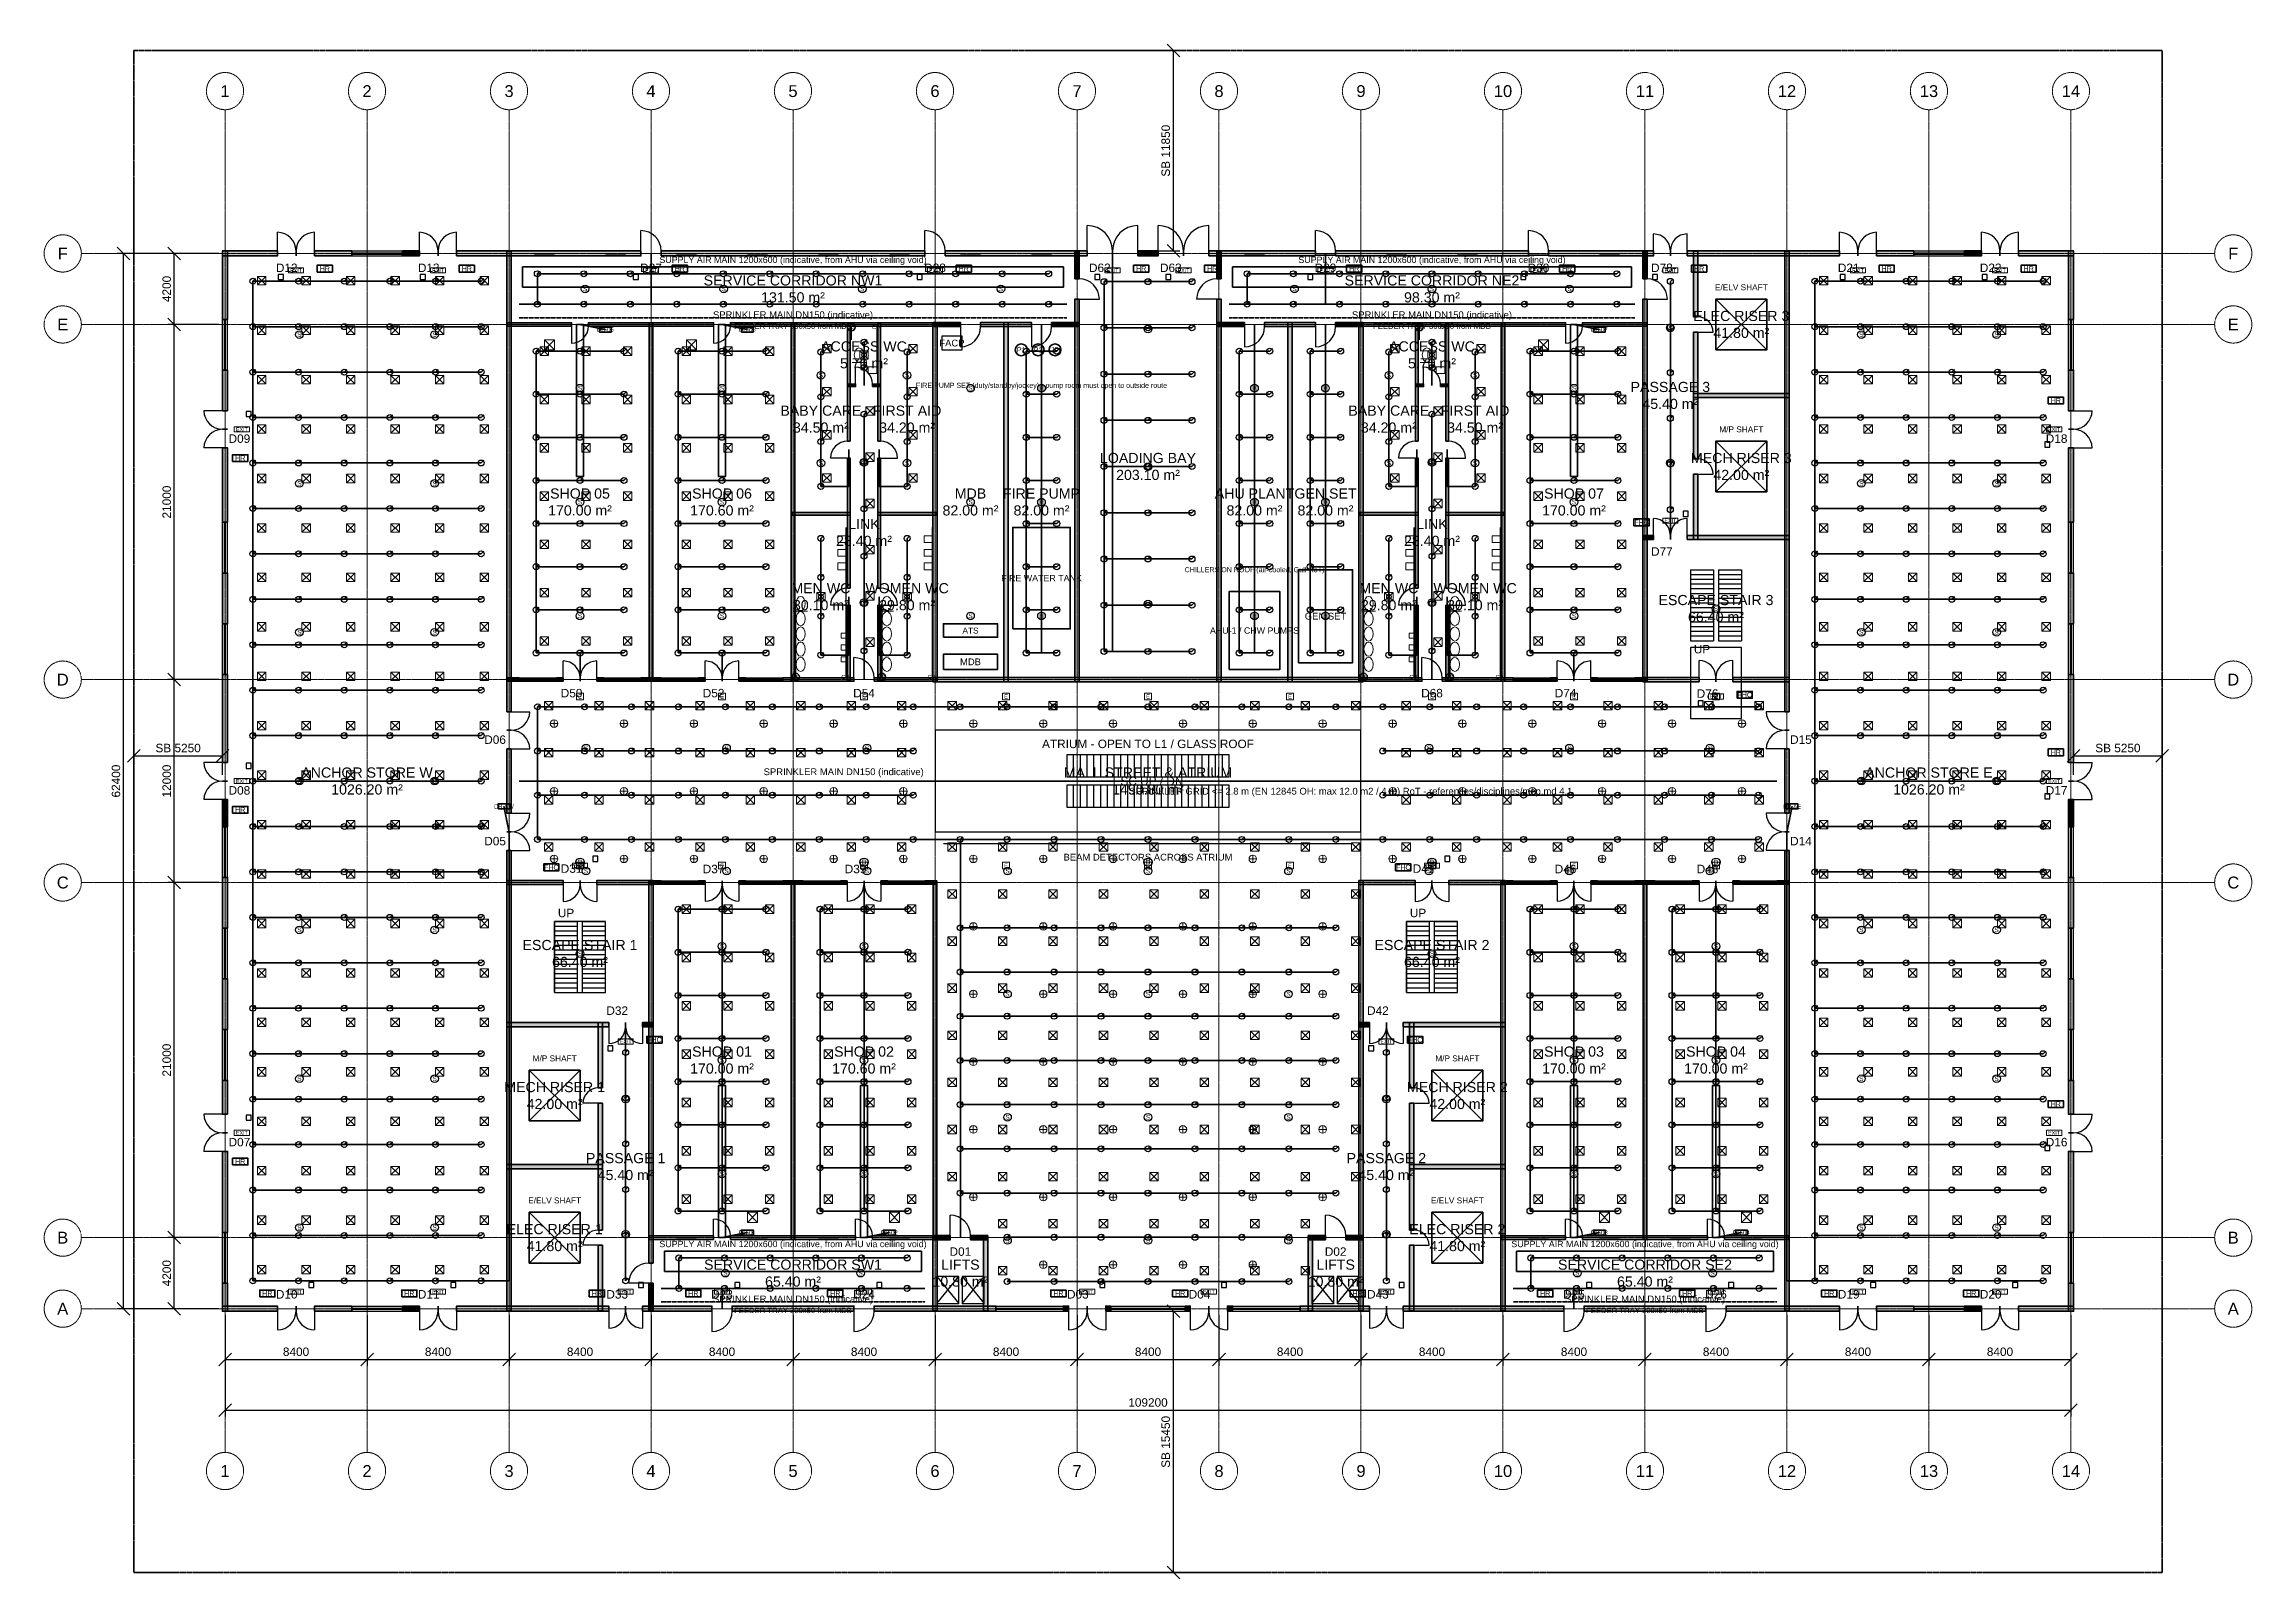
# Model space of a CAD drawing. Header units: millimetres. Extents: x -5300 to 125300, y -375 to 90375.
import ezdxf
from ezdxf.enums import TextEntityAlignment as Align

# ---------------------------------------------------------------- set-up
doc = ezdxf.new("R2010")
doc.units = ezdxf.units.MM
for name, pattern in [('CENTER', [5.08, 3.175, -0.635, 0.635, -0.635]), ('DASHED', [1.524, 1.27, -0.254]), ('PHANTOM', [6.35, 3.175, -0.635, 0.635, -0.635, 0.635, -0.635])]:
    doc.linetypes.add(name, pattern=pattern)
for name, color, linetype, lineweight in [('A-EF_25_10-H-WallsHatch', 8, 'Continuous', 9), ('A-EF_25_10-M-Walls', 7, 'Continuous', 50), ('A-EF_25_30-M-Doors', 2, 'Continuous', 25), ('A-EF_25_30-M-Windows', 4, 'Continuous', 25), ('A-FLOR-EVTR', 251, 'Continuous', 25), ('A-FLOR-OTLN', 253, 'Continuous', 25), ('A-FLOR-STRS', 252, 'Continuous', 25), ('A-SL-T-SpaceNames', 7, 'Continuous', 18), ('A-ZZ-D-Dimensions', 1, 'Continuous', 18), ('A-ZZ-T-OpeningTags', 7, 'Continuous', 18), ('C-ZZ-M-SiteBoundary', 1, 'PHANTOM', 35), ('E-ANNO-TEXT', 52, 'Continuous', 18), ('E-DB', 6, 'Continuous', 50), ('E-FALM', 230, 'Continuous', 25), ('E-LITE', 2, 'Continuous', 18), ('E-LITE-EMER', 40, 'Continuous', 18), ('E-TRAY', 210, 'DASHED', 35), ('FP-ANNO-TEXT', 14, 'Continuous', 18), ('FP-HOSE', 20, 'Continuous', 35), ('FP-SPRK-HEAD', 1, 'Continuous', 25), ('FP-SPRK-PIPE', 12, 'Continuous', 50), ('M-ANNO-TEXT', 150, 'Continuous', 18), ('M-HVAC-EQPT', 30, 'Continuous', 50), ('M-HVAC-RCG', 3, 'Continuous', 18), ('M-HVAC-SAD', 5, 'Continuous', 35), ('M-HVAC-SCD', 4, 'Continuous', 18), ('P-ANNO-TEXT', 94, 'Continuous', 18), ('P-DCW', 160, 'Continuous', 25), ('P-FIXT', 90, 'Continuous', 18), ('P-SANR', 34, 'Continuous', 35), ('S-ZZ-M-Grid', 1, 'CENTER', 13)]:
    doc.layers.add(name, color=color, linetype=linetype, lineweight=lineweight)
doc.styles.add('UK-ARIAL', font='arial.ttf')
doc.dimstyles.new('UK-100', dxfattribs={"dimscale": 250, "dimtxt": 2, "dimasz": 1.5, "dimexe": 1.5, "dimexo": 1.5, "dimgap": 0.8, "dimtad": 1, "dimdec": 0, "dimdsep": 46, "dimtxsty": 'UK-ARIAL', "dimtsz": 1.5, "dimcen": 2.5, "dimclrd": 256, "dimclre": 256, "dimclrt": 256, "dimazin": 3, "dimtfac": 1, "dimtmove": 0, "dimatfit": 3})

msp = doc.modelspace()

# ---------------------------------------------------------------- hatches: boundary and pattern name
at = {"layer": 'A-EF_25_10-H-WallsHatch'}
for points in [[(5250, 77850), (8500, 77850), (8500, 78150), (5250, 78150)], [(5550, 74100), (5550, 78150), (5250, 78150), (5250, 74100)], [(10700, 77850), (12900, 77850), (12900, 78150), (10700, 78150)], [(15900, 77850), (16900, 77850), (16900, 78150), (15900, 78150)], [(19100, 77850), (30000, 77850), (30000, 78150), (19100, 78150)], [(22325, 50900), (22325, 78125), (22075, 78125), (22075, 50900)], [(31200, 77850), (46800, 77850), (46800, 78150), (31200, 78150)], [(48000, 77850), (56400, 77850), (56400, 78150), (48000, 78150)], [(55925, 76500), (55925, 78125), (55675, 78125), (55675, 76500)], [(59400, 77850), (60600, 77850), (60600, 78150), (59400, 78150)], [(63600, 77850), (69900, 77850), (69900, 78150), (63600, 78150)], [(64325, 76500), (64325, 78125), (64075, 78125), (64075, 76500)], [(71100, 77850), (82500, 77850), (82500, 78150), (71100, 78150)], [(83700, 77850), (89900, 77850), (89900, 78150), (83700, 78150)], [(89525, 76500), (89525, 78125), (89275, 78125), (89275, 76500)], [(91900, 77850), (100900, 77850), (100900, 78150), (91900, 78150)], [(92525, 74250), (92525, 78125), (92275, 78125), (92275, 74250)], [(97925, 50900), (97925, 78125), (97675, 78125), (97675, 50900)], [(103100, 77850), (105300, 77850), (105300, 78150), (103100, 78150)], [(108300, 77850), (109300, 77850), (109300, 78150), (108300, 78150)], [(111500, 77850), (114750, 77850), (114750, 78150), (111500, 78150)], [(114750, 74100), (114750, 78150), (114450, 78150), (114450, 74100)], [(55925, 52675), (55925, 75300), (55675, 75300), (55675, 52675)], [(64325, 52675), (64325, 75300), (64075, 75300), (64075, 52675)], [(89525, 52675), (89525, 75300), (89275, 75300), (89275, 52675)], [(22100, 73700), (25900, 73700), (25900, 73900), (22100, 73900)], [(26900, 73700), (34300, 73700), (34300, 73900), (26900, 73900)], [(30700, 52700), (30700, 73900), (30500, 73900), (30500, 52700)], [(35300, 73700), (47500, 73700), (47500, 73900), (35300, 73900)], [(39100, 52700), (39100, 73900), (38900, 73900), (38900, 52700)], [(42375, 66900), (42375, 73875), (42225, 73875), (42225, 66900)], [(44175, 66900), (44175, 73875), (44025, 73875), (44025, 66900)], [(47275, 73675), (48900, 73675), (48900, 73925), (47275, 73925)], [(47525, 52675), (47525, 73925), (47275, 73925), (47275, 52675)], [(50100, 73675), (53100, 73675), (53100, 73925), (50100, 73925)], [(51725, 52675), (51725, 73925), (51475, 73925), (51475, 52675)], [(54300, 73675), (55925, 73675), (55925, 73925), (54300, 73925)], [(64075, 73675), (65700, 73675), (65700, 73925), (64075, 73925)], [(66900, 73675), (69900, 73675), (69900, 73925), (66900, 73925)], [(68525, 52675), (68525, 73925), (68275, 73925), (68275, 52675)], [(71100, 73675), (72725, 73675), (72725, 73925), (71100, 73925)], [(72725, 52675), (72725, 73925), (72475, 73925), (72475, 52675)], [(72500, 73700), (84700, 73700), (84700, 73900), (72500, 73900)], [(75975, 66900), (75975, 73875), (75825, 73875), (75825, 66900)], [(77775, 66900), (77775, 73875), (77625, 73875), (77625, 66900)], [(81100, 52700), (81100, 73900), (80900, 73900), (80900, 52700)], [(85700, 73700), (89500, 73700), (89500, 73900), (85700, 73900)], [(92525, 65850), (92525, 73350), (92275, 73350), (92275, 65850)], [(5550, 68700), (5550, 71100), (5250, 71100), (5250, 68700)], [(114750, 68700), (114750, 71100), (114450, 71100), (114450, 68700)], [(42225, 70125), (42700, 70125), (42700, 70275), (42225, 70275)], [(43700, 70125), (44175, 70125), (44175, 70275), (43700, 70275)], [(75825, 70125), (76300, 70125), (76300, 70275), (75825, 70275)], [(77300, 70125), (77775, 70125), (77775, 70275), (77300, 70275)], [(92275, 69475), (97925, 69475), (97925, 69725), (92275, 69725)], [(5550, 62100), (5550, 66500), (5250, 66500), (5250, 62100)], [(42375, 58200), (42375, 65900), (42225, 65900), (42225, 58200)], [(44175, 58200), (44175, 65900), (44025, 65900), (44025, 58200)], [(75975, 58200), (75975, 65900), (75825, 65900), (75825, 58200)], [(77775, 58200), (77775, 65900), (77625, 65900), (77625, 58200)], [(114750, 62100), (114750, 66500), (114450, 66500), (114450, 62100)], [(92525, 61075), (92525, 64950), (92275, 64950), (92275, 61075)], [(38925, 62525), (42375, 62525), (42375, 62675), (38925, 62675)], [(44025, 62525), (47475, 62525), (47475, 62675), (44025, 62675)], [(72525, 62525), (75975, 62525), (75975, 62675), (72525, 62675)], [(77625, 62525), (81075, 62525), (81075, 62675), (77625, 62675)], [(89275, 61075), (89900, 61075), (89900, 61325), (89275, 61325)], [(91900, 61075), (97925, 61075), (97925, 61325), (91900, 61325)], [(5550, 56100), (5550, 59100), (5250, 59100), (5250, 56100)], [(114750, 56100), (114750, 59100), (114450, 59100), (114450, 56100)], [(42375, 52725), (42375, 57200), (42225, 57200), (42225, 52725)], [(44175, 52725), (44175, 57200), (44025, 57200), (44025, 52725)], [(75975, 52725), (75975, 57200), (75825, 57200), (75825, 52725)], [(77775, 52725), (77775, 57200), (77625, 57200), (77625, 52725)], [(5550, 47900), (5550, 53100), (5250, 53100), (5250, 47900)], [(22100, 52700), (22800, 52700), (22800, 52900), (22100, 52900)], [(25000, 52700), (25400, 52700), (25400, 52900), (25000, 52900)], [(27400, 52700), (27800, 52700), (27800, 52900), (27400, 52900)], [(30000, 52700), (31200, 52700), (31200, 52900), (30000, 52900)], [(33400, 52700), (33800, 52700), (33800, 52900), (33400, 52900)], [(35800, 52700), (36200, 52700), (36200, 52900), (35800, 52900)], [(38400, 52700), (42600, 52700), (42600, 52900), (38400, 52900)], [(43800, 52700), (47500, 52700), (47500, 52900), (43800, 52900)], [(47275, 52675), (72725, 52675), (72725, 52925), (47275, 52925)], [(72500, 52700), (76200, 52700), (76200, 52900), (72500, 52900)], [(77400, 52700), (81600, 52700), (81600, 52900), (77400, 52900)], [(83800, 52700), (84200, 52700), (84200, 52900), (83800, 52900)], [(86200, 52700), (86600, 52700), (86600, 52900), (86200, 52900)], [(88800, 52700), (89500, 52700), (89500, 52900), (88800, 52900)], [(89275, 52675), (92600, 52675), (92600, 52925), (89275, 52925)], [(94600, 52675), (97925, 52675), (97925, 52925), (94600, 52925)], [(114750, 47900), (114750, 53100), (114450, 53100), (114450, 47900)], [(22325, 44900), (22325, 48700), (22075, 48700), (22075, 44900)], [(97925, 44900), (97925, 48700), (97675, 48700), (97675, 44900)], [(5550, 44100), (5550, 45700), (5250, 45700), (5250, 44100)], [(114750, 44100), (114750, 45700), (114450, 45700), (114450, 44100)], [(22325, 15475), (22325, 42700), (22075, 42700), (22075, 15475)], [(97925, 15475), (97925, 42700), (97675, 42700), (97675, 15475)], [(5550, 38100), (5550, 41100), (5250, 41100), (5250, 38100)], [(22075, 40675), (25400, 40675), (25400, 40925), (22075, 40925)], [(27400, 40675), (30725, 40675), (30725, 40925), (27400, 40925)], [(30725, 18300), (30725, 40925), (30475, 40925), (30475, 18300)], [(30500, 40700), (31200, 40700), (31200, 40900), (30500, 40900)], [(33400, 40700), (33800, 40700), (33800, 40900), (33400, 40900)], [(35800, 40700), (36200, 40700), (36200, 40900), (35800, 40900)], [(38400, 40700), (39600, 40700), (39600, 40900), (38400, 40900)], [(39100, 19700), (39100, 40900), (38900, 40900), (38900, 19700)], [(41800, 40700), (42200, 40700), (42200, 40900), (41800, 40900)], [(44200, 40700), (44600, 40700), (44600, 40900), (44200, 40900)], [(46800, 40700), (47500, 40700), (47500, 40900), (46800, 40900)], [(47500, 19700), (47500, 40900), (47300, 40900), (47300, 19700)], [(72475, 40675), (75800, 40675), (75800, 40925), (72475, 40925)], [(72725, 15475), (72725, 40925), (72475, 40925), (72475, 15475)], [(77800, 40675), (81125, 40675), (81125, 40925), (77800, 40925)], [(81125, 15475), (81125, 40925), (80875, 40925), (80875, 15475)], [(80900, 40700), (81600, 40700), (81600, 40900), (80900, 40900)], [(83800, 40700), (84200, 40700), (84200, 40900), (83800, 40900)], [(86200, 40700), (86600, 40700), (86600, 40900), (86200, 40900)], [(88800, 40700), (90000, 40700), (90000, 40900), (88800, 40900)], [(89500, 19700), (89500, 40900), (89300, 40900), (89300, 19700)], [(92200, 40700), (92600, 40700), (92600, 40900), (92200, 40900)], [(94600, 40700), (95000, 40700), (95000, 40900), (94600, 40900)], [(97200, 40700), (97900, 40700), (97900, 40900), (97200, 40900)], [(114750, 38100), (114750, 41100), (114450, 41100), (114450, 38100)], [(5550, 32100), (5550, 35100), (5250, 35100), (5250, 32100)], [(114750, 32100), (114750, 35100), (114450, 35100), (114450, 32100)], [(22075, 32275), (28100, 32275), (28100, 32525), (22075, 32525)], [(27725, 28650), (27725, 32525), (27475, 32525), (27475, 28650)], [(30100, 32275), (30725, 32275), (30725, 32525), (30100, 32525)], [(72475, 32275), (73100, 32275), (73100, 32525), (72475, 32525)], [(75100, 32275), (81125, 32275), (81125, 32525), (75100, 32525)], [(75725, 28650), (75725, 32525), (75475, 32525), (75475, 28650)], [(5550, 27100), (5550, 29100), (5250, 29100), (5250, 27100)], [(114750, 27100), (114750, 29100), (114450, 29100), (114450, 27100)], [(27725, 20250), (27725, 27750), (27475, 27750), (27475, 20250)], [(75725, 20250), (75725, 27750), (75475, 27750), (75475, 20250)], [(5550, 20100), (5550, 24900), (5250, 24900), (5250, 20100)], [(114750, 20100), (114750, 24900), (114450, 24900), (114450, 20100)], [(22075, 23875), (27725, 23875), (27725, 24125), (22075, 24125)], [(75475, 23875), (81125, 23875), (81125, 24125), (75475, 24125)], [(30500, 19700), (34300, 19700), (34300, 19900), (30500, 19900)], [(35300, 19700), (42700, 19700), (42700, 19900), (35300, 19900)], [(43700, 19700), (47500, 19700), (47500, 19900), (43700, 19900)], [(47275, 19675), (48300, 19675), (48300, 19925), (47275, 19925)], [(47525, 15475), (47525, 19925), (47275, 19925), (47275, 15475)], [(49500, 19675), (50525, 19675), (50525, 19925), (49500, 19925)], [(50525, 15475), (50525, 19925), (50275, 19925), (50275, 15475)], [(69475, 19675), (70500, 19675), (70500, 19925), (69475, 19925)], [(69725, 15475), (69725, 19925), (69475, 19925), (69475, 15475)], [(71700, 19675), (72725, 19675), (72725, 19925), (71700, 19925)], [(80900, 19700), (84700, 19700), (84700, 19900), (80900, 19900)], [(85700, 19700), (93100, 19700), (93100, 19900), (85700, 19900)], [(94100, 19700), (97900, 19700), (97900, 19900), (94100, 19900)], [(27725, 15475), (27725, 19350), (27475, 19350), (27475, 15475)], [(75725, 15475), (75725, 19350), (75475, 19350), (75475, 15475)], [(5550, 15450), (5550, 17100), (5250, 17100), (5250, 15450)], [(30725, 15475), (30725, 17100), (30475, 17100), (30475, 15475)], [(114750, 15450), (114750, 17100), (114450, 17100), (114450, 15450)], [(5250, 15450), (8500, 15450), (8500, 15750), (5250, 15750)], [(10700, 15450), (12900, 15450), (12900, 15750), (10700, 15750)], [(15900, 15450), (16900, 15450), (16900, 15750), (15900, 15750)], [(19100, 15450), (28100, 15450), (28100, 15750), (19100, 15750)], [(30100, 15450), (34200, 15450), (34200, 15750), (30100, 15750)], [(35400, 15450), (42600, 15450), (42600, 15750), (35400, 15750)], [(43800, 15450), (51000, 15450), (51000, 15750), (43800, 15750)], [(55000, 15450), (55300, 15450), (55300, 15750), (55000, 15750)], [(57500, 15450), (57800, 15450), (57800, 15750), (57500, 15750)], [(62200, 15450), (62500, 15450), (62500, 15750), (62200, 15750)], [(64700, 15450), (65000, 15450), (65000, 15750), (64700, 15750)], [(69000, 15450), (73100, 15450), (73100, 15750), (69000, 15750)], [(75100, 15450), (84600, 15450), (84600, 15750), (75100, 15750)], [(85800, 15450), (93000, 15450), (93000, 15750), (85800, 15750)], [(94200, 15450), (100900, 15450), (100900, 15750), (94200, 15750)], [(103100, 15450), (105300, 15450), (105300, 15750), (103100, 15750)], [(108300, 15450), (109300, 15450), (109300, 15750), (108300, 15750)], [(111500, 15450), (114750, 15450), (114750, 15750), (111500, 15750)]]:
    msp.add_hatch(color=256, dxfattribs=at).paths.add_polyline_path(points)

# ---------------------------------------------------------------- linework, layer by layer
at = {"layer": 'A-EF_25_10-M-Walls'}
for p, q in [((8500, 77850), (8500, 78150)), ((9600, 77850), (9600, 78150)), ((9600, 77850), (9600, 78150)), ((10700, 77850), (10700, 78150)), ((12900, 77850), (12900, 78150)), ((15900, 77850), (15900, 78150)), ((16900, 77850), (16900, 78150)), ((18000, 77850), (18000, 78150)), ((18000, 77850), (18000, 78150)), ((19100, 77850), (19100, 78150)), ((30000, 77850), (30000, 78150)), ((31200, 77850), (31200, 78150)), ((46800, 77850), (46800, 78150)), ((48000, 77850), (48000, 78150)), ((56400, 77850), (56400, 78150)), ((57900, 77850), (57900, 78150)), ((57900, 77850), (57900, 78150)), ((59400, 77850), (59400, 78150)), ((60600, 77850), (60600, 78150)), ((62100, 77850), (62100, 78150)), ((62100, 77850), (62100, 78150)), ((63600, 77850), (63600, 78150)), ((69900, 77850), (69900, 78150)), ((71100, 77850), (71100, 78150)), ((82500, 77850), (82500, 78150)), ((83700, 77850), (83700, 78150)), ((89900, 77850), (89900, 78150)), ((90900, 77850), (90900, 78150)), ((90900, 77850), (90900, 78150)), ((91900, 77850), (91900, 78150)), ((100900, 77850), (100900, 78150)), ((102000, 77850), (102000, 78150)), ((102000, 77850), (102000, 78150)), ((103100, 77850), (103100, 78150)), ((105300, 77850), (105300, 78150)), ((108300, 77850), (108300, 78150)), ((109300, 77850), (109300, 78150)), ((110400, 77850), (110400, 78150)), ((110400, 77850), (110400, 78150)), ((111500, 77850), (111500, 78150)), ((55925, 76500), (55675, 76500)), ((64325, 76500), (64075, 76500)), ((89525, 76500), (89275, 76500)), ((55925, 75300), (55675, 75300)), ((64325, 75300), (64075, 75300)), ((89525, 75300), (89275, 75300)), ((5550, 74100), (5250, 74100)), ((25900, 73700), (25900, 73900)), ((26900, 73700), (26900, 73900)), ((34300, 73700), (34300, 73900)), ((35300, 73700), (35300, 73900)), ((48900, 73675), (48900, 73925)), ((50100, 73675), (50100, 73925)), ((53100, 73675), (53100, 73925)), ((54300, 73675), (54300, 73925)), ((65700, 73675), (65700, 73925)), ((66900, 73675), (66900, 73925)), ((69900, 73675), (69900, 73925)), ((71100, 73675), (71100, 73925)), ((84700, 73700), (84700, 73900)), ((85700, 73700), (85700, 73900)), ((92525, 74250), (92275, 74250)), ((92525, 73350), (92275, 73350)), ((114750, 74100), (114450, 74100)), ((5550, 71100), (5250, 71100)), ((114750, 71100), (114450, 71100)), ((42700, 70125), (42700, 70275)), ((43700, 70125), (43700, 70275)), ((76300, 70125), (76300, 70275)), ((77300, 70125), (77300, 70275)), ((5550, 68700), (5250, 68700)), ((114750, 68700), (114450, 68700)), ((5550, 67600), (5250, 67600)), ((5550, 67600), (5250, 67600)), ((42375, 66900), (42225, 66900)), ((44175, 66900), (44025, 66900)), ((75975, 66900), (75825, 66900)), ((77775, 66900), (77625, 66900)), ((114750, 67600), (114450, 67600)), ((114750, 67600), (114450, 67600)), ((5550, 66500), (5250, 66500)), ((42375, 65900), (42225, 65900)), ((44175, 65900), (44025, 65900)), ((75975, 65900), (75825, 65900)), ((77775, 65900), (77625, 65900)), ((92525, 65850), (92275, 65850)), ((114750, 66500), (114450, 66500)), ((92525, 64950), (92275, 64950)), ((5550, 62100), (5250, 62100)), ((114750, 62100), (114450, 62100)), ((89900, 61075), (89900, 61325)), ((90900, 61075), (90900, 61325)), ((90900, 61075), (90900, 61325)), ((91900, 61075), (91900, 61325)), ((5550, 59100), (5250, 59100)), ((114750, 59100), (114450, 59100)), ((42375, 58200), (42225, 58200)), ((44175, 58200), (44025, 58200)), ((75975, 58200), (75825, 58200)), ((77775, 58200), (77625, 58200)), ((42375, 57200), (42225, 57200)), ((44175, 57200), (44025, 57200)), ((75975, 57200), (75825, 57200)), ((77775, 57200), (77625, 57200)), ((5550, 56100), (5250, 56100)), ((114750, 56100), (114450, 56100)), ((5550, 53100), (5250, 53100)), ((22800, 52700), (22800, 52900)), ((25000, 52700), (25000, 52900)), ((25400, 52700), (25400, 52900)), ((26400, 52700), (26400, 52900)), ((26400, 52700), (26400, 52900)), ((27400, 52700), (27400, 52900)), ((27800, 52700), (27800, 52900)), ((30000, 52700), (30000, 52900)), ((31200, 52700), (31200, 52900)), ((33400, 52700), (33400, 52900)), ((33800, 52700), (33800, 52900)), ((34800, 52700), (34800, 52900)), ((34800, 52700), (34800, 52900)), ((35800, 52700), (35800, 52900)), ((36200, 52700), (36200, 52900)), ((38400, 52700), (38400, 52900)), ((42600, 52700), (42600, 52900)), ((43800, 52700), (43800, 52900)), ((76200, 52700), (76200, 52900)), ((77400, 52700), (77400, 52900)), ((81600, 52700), (81600, 52900)), ((83800, 52700), (83800, 52900)), ((84200, 52700), (84200, 52900)), ((85200, 52700), (85200, 52900)), ((85200, 52700), (85200, 52900)), ((86200, 52700), (86200, 52900)), ((86600, 52700), (86600, 52900)), ((88800, 52700), (88800, 52900)), ((92600, 52675), (92600, 52925)), ((93600, 52675), (93600, 52925)), ((93600, 52675), (93600, 52925)), ((94600, 52675), (94600, 52925)), ((114750, 53100), (114450, 53100)), ((22325, 50900), (22075, 50900)), ((22325, 49800), (22075, 49800)), ((22325, 49800), (22075, 49800)), ((97925, 50900), (97675, 50900)), ((97925, 49800), (97675, 49800)), ((97925, 49800), (97675, 49800)), ((22325, 48700), (22075, 48700)), ((97925, 48700), (97675, 48700)), ((5550, 47900), (5250, 47900)), ((114750, 47900), (114450, 47900)), ((5550, 46800), (5250, 46800)), ((5550, 46800), (5250, 46800)), ((114750, 46800), (114450, 46800)), ((114750, 46800), (114450, 46800)), ((5550, 45700), (5250, 45700)), ((22325, 44900), (22075, 44900)), ((97925, 44900), (97675, 44900)), ((114750, 45700), (114450, 45700)), ((5550, 44100), (5250, 44100)), ((22325, 43800), (22075, 43800)), ((22325, 43800), (22075, 43800)), ((97925, 43800), (97675, 43800)), ((97925, 43800), (97675, 43800)), ((114750, 44100), (114450, 44100)), ((22325, 42700), (22075, 42700)), ((97925, 42700), (97675, 42700)), ((5550, 41100), (5250, 41100)), ((25400, 40675), (25400, 40925)), ((26400, 40675), (26400, 40925)), ((26400, 40675), (26400, 40925)), ((27400, 40675), (27400, 40925)), ((31200, 40700), (31200, 40900)), ((33400, 40700), (33400, 40900)), ((33800, 40700), (33800, 40900)), ((34800, 40700), (34800, 40900)), ((34800, 40700), (34800, 40900)), ((35800, 40700), (35800, 40900)), ((36200, 40700), (36200, 40900)), ((38400, 40700), (38400, 40900)), ((39600, 40700), (39600, 40900)), ((41800, 40700), (41800, 40900)), ((42200, 40700), (42200, 40900)), ((43200, 40700), (43200, 40900)), ((43200, 40700), (43200, 40900)), ((44200, 40700), (44200, 40900)), ((44600, 40700), (44600, 40900)), ((46800, 40700), (46800, 40900)), ((75800, 40675), (75800, 40925)), ((76800, 40675), (76800, 40925)), ((76800, 40675), (76800, 40925)), ((77800, 40675), (77800, 40925)), ((81600, 40700), (81600, 40900)), ((83800, 40700), (83800, 40900)), ((84200, 40700), (84200, 40900)), ((85200, 40700), (85200, 40900)), ((85200, 40700), (85200, 40900)), ((86200, 40700), (86200, 40900)), ((86600, 40700), (86600, 40900)), ((88800, 40700), (88800, 40900)), ((90000, 40700), (90000, 40900)), ((92200, 40700), (92200, 40900)), ((92600, 40700), (92600, 40900)), ((93600, 40700), (93600, 40900)), ((93600, 40700), (93600, 40900)), ((94600, 40700), (94600, 40900)), ((95000, 40700), (95000, 40900)), ((97200, 40700), (97200, 40900)), ((114750, 41100), (114450, 41100)), ((5550, 38100), (5250, 38100)), ((114750, 38100), (114450, 38100)), ((5550, 35100), (5250, 35100)), ((114750, 35100), (114450, 35100)), ((5550, 32100), (5250, 32100)), ((28100, 32275), (28100, 32525)), ((29100, 32275), (29100, 32525)), ((29100, 32275), (29100, 32525)), ((30100, 32275), (30100, 32525)), ((73100, 32275), (73100, 32525)), ((74100, 32275), (74100, 32525)), ((74100, 32275), (74100, 32525)), ((75100, 32275), (75100, 32525)), ((114750, 32100), (114450, 32100)), ((5550, 29100), (5250, 29100)), ((114750, 29100), (114450, 29100)), ((27725, 28650), (27475, 28650)), ((27725, 27750), (27475, 27750)), ((75725, 28650), (75475, 28650)), ((75725, 27750), (75475, 27750)), ((5550, 27100), (5250, 27100)), ((114750, 27100), (114450, 27100)), ((5550, 26000), (5250, 26000)), ((5550, 26000), (5250, 26000)), ((5550, 24900), (5250, 24900)), ((114750, 26000), (114450, 26000)), ((114750, 26000), (114450, 26000)), ((114750, 24900), (114450, 24900)), ((5550, 20100), (5250, 20100)), ((27725, 20250), (27475, 20250)), ((34300, 19700), (34300, 19900)), ((35300, 19700), (35300, 19900)), ((42700, 19700), (42700, 19900)), ((43700, 19700), (43700, 19900)), ((48300, 19675), (48300, 19925)), ((49500, 19675), (49500, 19925)), ((70500, 19675), (70500, 19925)), ((71700, 19675), (71700, 19925)), ((75725, 20250), (75475, 20250)), ((84700, 19700), (84700, 19900)), ((85700, 19700), (85700, 19900)), ((93100, 19700), (93100, 19900)), ((94100, 19700), (94100, 19900)), ((114750, 20100), (114450, 20100)), ((27725, 19350), (27475, 19350)), ((30725, 18300), (30475, 18300)), ((75725, 19350), (75475, 19350)), ((5550, 17100), (5250, 17100)), ((30725, 17100), (30475, 17100)), ((114750, 17100), (114450, 17100)), ((8500, 15450), (8500, 15750)), ((9600, 15450), (9600, 15750)), ((9600, 15450), (9600, 15750)), ((10700, 15450), (10700, 15750)), ((12900, 15450), (12900, 15750)), ((15900, 15450), (15900, 15750)), ((16900, 15450), (16900, 15750)), ((18000, 15450), (18000, 15750)), ((18000, 15450), (18000, 15750)), ((19100, 15450), (19100, 15750)), ((28100, 15450), (28100, 15750)), ((29100, 15450), (29100, 15750)), ((29100, 15450), (29100, 15750)), ((30100, 15450), (30100, 15750)), ((34200, 15450), (34200, 15750)), ((35400, 15450), (35400, 15750)), ((42600, 15450), (42600, 15750)), ((43800, 15450), (43800, 15750)), ((51000, 15450), (51000, 15750)), ((55000, 15450), (55000, 15750)), ((55300, 15450), (55300, 15750)), ((56400, 15450), (56400, 15750)), ((56400, 15450), (56400, 15750)), ((57500, 15450), (57500, 15750)), ((57800, 15450), (57800, 15750)), ((62200, 15450), (62200, 15750)), ((62500, 15450), (62500, 15750)), ((63600, 15450), (63600, 15750)), ((63600, 15450), (63600, 15750)), ((64700, 15450), (64700, 15750)), ((65000, 15450), (65000, 15750)), ((69000, 15450), (69000, 15750)), ((73100, 15450), (73100, 15750)), ((74100, 15450), (74100, 15750)), ((74100, 15450), (74100, 15750)), ((75100, 15450), (75100, 15750)), ((84600, 15450), (84600, 15750)), ((85800, 15450), (85800, 15750)), ((93000, 15450), (93000, 15750)), ((94200, 15450), (94200, 15750)), ((100900, 15450), (100900, 15750)), ((102000, 15450), (102000, 15750)), ((102000, 15450), (102000, 15750)), ((103100, 15450), (103100, 15750)), ((105300, 15450), (105300, 15750)), ((108300, 15450), (108300, 15750)), ((109300, 15450), (109300, 15750)), ((110400, 15450), (110400, 15750)), ((110400, 15450), (110400, 15750)), ((111500, 15450), (111500, 15750))]:
    msp.add_line(p, q, dxfattribs=at)
for points in [[(5250, 77850), (8500, 77850), (8500, 78150), (5250, 78150)], [(5550, 74100), (5550, 78150), (5250, 78150), (5250, 74100)], [(10700, 77850), (12900, 77850), (12900, 78150), (10700, 78150)], [(15900, 77850), (16900, 77850), (16900, 78150), (15900, 78150)], [(19100, 77850), (30000, 77850), (30000, 78150), (19100, 78150)], [(22325, 50900), (22325, 78125), (22075, 78125), (22075, 50900)], [(31200, 77850), (46800, 77850), (46800, 78150), (31200, 78150)], [(48000, 77850), (56400, 77850), (56400, 78150), (48000, 78150)], [(55925, 76500), (55925, 78125), (55675, 78125), (55675, 76500)], [(59400, 77850), (60600, 77850), (60600, 78150), (59400, 78150)], [(63600, 77850), (69900, 77850), (69900, 78150), (63600, 78150)], [(64325, 76500), (64325, 78125), (64075, 78125), (64075, 76500)], [(71100, 77850), (82500, 77850), (82500, 78150), (71100, 78150)], [(83700, 77850), (89900, 77850), (89900, 78150), (83700, 78150)], [(89525, 76500), (89525, 78125), (89275, 78125), (89275, 76500)], [(91900, 77850), (100900, 77850), (100900, 78150), (91900, 78150)], [(92525, 74250), (92525, 78125), (92275, 78125), (92275, 74250)], [(97925, 50900), (97925, 78125), (97675, 78125), (97675, 50900)], [(103100, 77850), (105300, 77850), (105300, 78150), (103100, 78150)], [(108300, 77850), (109300, 77850), (109300, 78150), (108300, 78150)], [(111500, 77850), (114750, 77850), (114750, 78150), (111500, 78150)], [(114750, 74100), (114750, 78150), (114450, 78150), (114450, 74100)], [(55925, 52675), (55925, 75300), (55675, 75300), (55675, 52675)], [(64325, 52675), (64325, 75300), (64075, 75300), (64075, 52675)], [(89525, 52675), (89525, 75300), (89275, 75300), (89275, 52675)], [(22100, 73700), (25900, 73700), (25900, 73900), (22100, 73900)], [(26900, 73700), (34300, 73700), (34300, 73900), (26900, 73900)], [(30700, 52700), (30700, 73900), (30500, 73900), (30500, 52700)], [(35300, 73700), (47500, 73700), (47500, 73900), (35300, 73900)], [(39100, 52700), (39100, 73900), (38900, 73900), (38900, 52700)], [(42375, 66900), (42375, 73875), (42225, 73875), (42225, 66900)], [(44175, 66900), (44175, 73875), (44025, 73875), (44025, 66900)], [(47275, 73675), (48900, 73675), (48900, 73925), (47275, 73925)], [(47525, 52675), (47525, 73925), (47275, 73925), (47275, 52675)], [(50100, 73675), (53100, 73675), (53100, 73925), (50100, 73925)], [(51725, 52675), (51725, 73925), (51475, 73925), (51475, 52675)], [(54300, 73675), (55925, 73675), (55925, 73925), (54300, 73925)], [(64075, 73675), (65700, 73675), (65700, 73925), (64075, 73925)], [(66900, 73675), (69900, 73675), (69900, 73925), (66900, 73925)], [(68525, 52675), (68525, 73925), (68275, 73925), (68275, 52675)], [(71100, 73675), (72725, 73675), (72725, 73925), (71100, 73925)], [(72725, 52675), (72725, 73925), (72475, 73925), (72475, 52675)], [(72500, 73700), (84700, 73700), (84700, 73900), (72500, 73900)], [(75975, 66900), (75975, 73875), (75825, 73875), (75825, 66900)], [(77775, 66900), (77775, 73875), (77625, 73875), (77625, 66900)], [(81100, 52700), (81100, 73900), (80900, 73900), (80900, 52700)], [(85700, 73700), (89500, 73700), (89500, 73900), (85700, 73900)], [(92525, 65850), (92525, 73350), (92275, 73350), (92275, 65850)], [(5550, 68700), (5550, 71100), (5250, 71100), (5250, 68700)], [(114750, 68700), (114750, 71100), (114450, 71100), (114450, 68700)], [(42225, 70125), (42700, 70125), (42700, 70275), (42225, 70275)], [(43700, 70125), (44175, 70125), (44175, 70275), (43700, 70275)], [(75825, 70125), (76300, 70125), (76300, 70275), (75825, 70275)], [(77300, 70125), (77775, 70125), (77775, 70275), (77300, 70275)], [(92275, 69475), (97925, 69475), (97925, 69725), (92275, 69725)], [(5550, 62100), (5550, 66500), (5250, 66500), (5250, 62100)], [(42375, 58200), (42375, 65900), (42225, 65900), (42225, 58200)], [(44175, 58200), (44175, 65900), (44025, 65900), (44025, 58200)], [(75975, 58200), (75975, 65900), (75825, 65900), (75825, 58200)], [(77775, 58200), (77775, 65900), (77625, 65900), (77625, 58200)], [(114750, 62100), (114750, 66500), (114450, 66500), (114450, 62100)], [(92525, 61075), (92525, 64950), (92275, 64950), (92275, 61075)], [(38925, 62525), (42375, 62525), (42375, 62675), (38925, 62675)], [(44025, 62525), (47475, 62525), (47475, 62675), (44025, 62675)], [(72525, 62525), (75975, 62525), (75975, 62675), (72525, 62675)], [(77625, 62525), (81075, 62525), (81075, 62675), (77625, 62675)], [(89275, 61075), (89900, 61075), (89900, 61325), (89275, 61325)], [(91900, 61075), (97925, 61075), (97925, 61325), (91900, 61325)], [(5550, 56100), (5550, 59100), (5250, 59100), (5250, 56100)], [(114750, 56100), (114750, 59100), (114450, 59100), (114450, 56100)], [(42375, 52725), (42375, 57200), (42225, 57200), (42225, 52725)], [(44175, 52725), (44175, 57200), (44025, 57200), (44025, 52725)], [(75975, 52725), (75975, 57200), (75825, 57200), (75825, 52725)], [(77775, 52725), (77775, 57200), (77625, 57200), (77625, 52725)], [(5550, 47900), (5550, 53100), (5250, 53100), (5250, 47900)], [(22100, 52700), (22800, 52700), (22800, 52900), (22100, 52900)], [(25000, 52700), (25400, 52700), (25400, 52900), (25000, 52900)], [(27400, 52700), (27800, 52700), (27800, 52900), (27400, 52900)], [(30000, 52700), (31200, 52700), (31200, 52900), (30000, 52900)], [(33400, 52700), (33800, 52700), (33800, 52900), (33400, 52900)], [(35800, 52700), (36200, 52700), (36200, 52900), (35800, 52900)], [(38400, 52700), (42600, 52700), (42600, 52900), (38400, 52900)], [(43800, 52700), (47500, 52700), (47500, 52900), (43800, 52900)], [(47275, 52675), (72725, 52675), (72725, 52925), (47275, 52925)], [(72500, 52700), (76200, 52700), (76200, 52900), (72500, 52900)], [(77400, 52700), (81600, 52700), (81600, 52900), (77400, 52900)], [(83800, 52700), (84200, 52700), (84200, 52900), (83800, 52900)], [(86200, 52700), (86600, 52700), (86600, 52900), (86200, 52900)], [(88800, 52700), (89500, 52700), (89500, 52900), (88800, 52900)], [(89275, 52675), (92600, 52675), (92600, 52925), (89275, 52925)], [(94600, 52675), (97925, 52675), (97925, 52925), (94600, 52925)], [(114750, 47900), (114750, 53100), (114450, 53100), (114450, 47900)], [(22325, 44900), (22325, 48700), (22075, 48700), (22075, 44900)], [(97925, 44900), (97925, 48700), (97675, 48700), (97675, 44900)], [(5550, 44100), (5550, 45700), (5250, 45700), (5250, 44100)], [(114750, 44100), (114750, 45700), (114450, 45700), (114450, 44100)], [(22325, 15475), (22325, 42700), (22075, 42700), (22075, 15475)], [(97925, 15475), (97925, 42700), (97675, 42700), (97675, 15475)], [(5550, 38100), (5550, 41100), (5250, 41100), (5250, 38100)], [(22075, 40675), (25400, 40675), (25400, 40925), (22075, 40925)], [(27400, 40675), (30725, 40675), (30725, 40925), (27400, 40925)], [(30725, 18300), (30725, 40925), (30475, 40925), (30475, 18300)], [(30500, 40700), (31200, 40700), (31200, 40900), (30500, 40900)], [(33400, 40700), (33800, 40700), (33800, 40900), (33400, 40900)], [(35800, 40700), (36200, 40700), (36200, 40900), (35800, 40900)], [(38400, 40700), (39600, 40700), (39600, 40900), (38400, 40900)], [(39100, 19700), (39100, 40900), (38900, 40900), (38900, 19700)], [(41800, 40700), (42200, 40700), (42200, 40900), (41800, 40900)], [(44200, 40700), (44600, 40700), (44600, 40900), (44200, 40900)], [(46800, 40700), (47500, 40700), (47500, 40900), (46800, 40900)], [(47500, 19700), (47500, 40900), (47300, 40900), (47300, 19700)], [(72475, 40675), (75800, 40675), (75800, 40925), (72475, 40925)], [(72725, 15475), (72725, 40925), (72475, 40925), (72475, 15475)], [(77800, 40675), (81125, 40675), (81125, 40925), (77800, 40925)], [(81125, 15475), (81125, 40925), (80875, 40925), (80875, 15475)], [(80900, 40700), (81600, 40700), (81600, 40900), (80900, 40900)], [(83800, 40700), (84200, 40700), (84200, 40900), (83800, 40900)], [(86200, 40700), (86600, 40700), (86600, 40900), (86200, 40900)], [(88800, 40700), (90000, 40700), (90000, 40900), (88800, 40900)], [(89500, 19700), (89500, 40900), (89300, 40900), (89300, 19700)], [(92200, 40700), (92600, 40700), (92600, 40900), (92200, 40900)], [(94600, 40700), (95000, 40700), (95000, 40900), (94600, 40900)], [(97200, 40700), (97900, 40700), (97900, 40900), (97200, 40900)], [(114750, 38100), (114750, 41100), (114450, 41100), (114450, 38100)], [(5550, 32100), (5550, 35100), (5250, 35100), (5250, 32100)], [(114750, 32100), (114750, 35100), (114450, 35100), (114450, 32100)], [(22075, 32275), (28100, 32275), (28100, 32525), (22075, 32525)], [(27725, 28650), (27725, 32525), (27475, 32525), (27475, 28650)], [(30100, 32275), (30725, 32275), (30725, 32525), (30100, 32525)], [(72475, 32275), (73100, 32275), (73100, 32525), (72475, 32525)], [(75100, 32275), (81125, 32275), (81125, 32525), (75100, 32525)], [(75725, 28650), (75725, 32525), (75475, 32525), (75475, 28650)], [(5550, 27100), (5550, 29100), (5250, 29100), (5250, 27100)], [(114750, 27100), (114750, 29100), (114450, 29100), (114450, 27100)], [(27725, 20250), (27725, 27750), (27475, 27750), (27475, 20250)], [(75725, 20250), (75725, 27750), (75475, 27750), (75475, 20250)], [(5550, 20100), (5550, 24900), (5250, 24900), (5250, 20100)], [(114750, 20100), (114750, 24900), (114450, 24900), (114450, 20100)], [(22075, 23875), (27725, 23875), (27725, 24125), (22075, 24125)], [(75475, 23875), (81125, 23875), (81125, 24125), (75475, 24125)], [(30500, 19700), (34300, 19700), (34300, 19900), (30500, 19900)], [(35300, 19700), (42700, 19700), (42700, 19900), (35300, 19900)], [(43700, 19700), (47500, 19700), (47500, 19900), (43700, 19900)], [(47275, 19675), (48300, 19675), (48300, 19925), (47275, 19925)], [(47525, 15475), (47525, 19925), (47275, 19925), (47275, 15475)], [(49500, 19675), (50525, 19675), (50525, 19925), (49500, 19925)], [(50525, 15475), (50525, 19925), (50275, 19925), (50275, 15475)], [(69475, 19675), (70500, 19675), (70500, 19925), (69475, 19925)], [(69725, 15475), (69725, 19925), (69475, 19925), (69475, 15475)], [(71700, 19675), (72725, 19675), (72725, 19925), (71700, 19925)], [(80900, 19700), (84700, 19700), (84700, 19900), (80900, 19900)], [(85700, 19700), (93100, 19700), (93100, 19900), (85700, 19900)], [(94100, 19700), (97900, 19700), (97900, 19900), (94100, 19900)], [(27725, 15475), (27725, 19350), (27475, 19350), (27475, 15475)], [(75725, 15475), (75725, 19350), (75475, 19350), (75475, 15475)], [(5550, 15450), (5550, 17100), (5250, 17100), (5250, 15450)], [(30725, 15475), (30725, 17100), (30475, 17100), (30475, 15475)], [(114750, 15450), (114750, 17100), (114450, 17100), (114450, 15450)], [(5250, 15450), (8500, 15450), (8500, 15750), (5250, 15750)], [(10700, 15450), (12900, 15450), (12900, 15750), (10700, 15750)], [(15900, 15450), (16900, 15450), (16900, 15750), (15900, 15750)], [(19100, 15450), (28100, 15450), (28100, 15750), (19100, 15750)], [(30100, 15450), (34200, 15450), (34200, 15750), (30100, 15750)], [(35400, 15450), (42600, 15450), (42600, 15750), (35400, 15750)], [(43800, 15450), (51000, 15450), (51000, 15750), (43800, 15750)], [(55000, 15450), (55300, 15450), (55300, 15750), (55000, 15750)], [(57500, 15450), (57800, 15450), (57800, 15750), (57500, 15750)], [(62200, 15450), (62500, 15450), (62500, 15750), (62200, 15750)], [(64700, 15450), (65000, 15450), (65000, 15750), (64700, 15750)], [(69000, 15450), (73100, 15450), (73100, 15750), (69000, 15750)], [(75100, 15450), (84600, 15450), (84600, 15750), (75100, 15750)], [(85800, 15450), (93000, 15450), (93000, 15750), (85800, 15750)], [(94200, 15450), (100900, 15450), (100900, 15750), (94200, 15750)], [(103100, 15450), (105300, 15450), (105300, 15750), (103100, 15750)], [(108300, 15450), (109300, 15450), (109300, 15750), (108300, 15750)], [(111500, 15450), (114750, 15450), (114750, 15750), (111500, 15750)]]:
    msp.add_lwpolyline(points, close=True, dxfattribs=at)
at = {"layer": 'A-EF_25_30-M-Doors'}
for p, q in [((8500, 78150), (8500, 79250)), ((10700, 78150), (10700, 79250)), ((16900, 78150), (16900, 79250)), ((19100, 78150), (19100, 79250)), ((30000, 78150), (30000, 79350)), ((46800, 78150), (46800, 79350)), ((56400, 78150), (56400, 79650)), ((59400, 78150), (59400, 79650)), ((60600, 78150), (60600, 79650)), ((63600, 78150), (63600, 79650)), ((69900, 78150), (69900, 79350)), ((82500, 78150), (82500, 79350)), ((89900, 78150), (89900, 79150)), ((91900, 78150), (91900, 79150)), ((100900, 78150), (100900, 79250)), ((103100, 78150), (103100, 79250)), ((109300, 78150), (109300, 79250)), ((111500, 78150), (111500, 79250)), ((55925, 75300), (57125, 75300)), ((64075, 75300), (62875, 75300)), ((89525, 75300), (90725, 75300)), ((25900, 73700), (25900, 72700)), ((34300, 73700), (34300, 72700)), ((48900, 73675), (48900, 72475)), ((53100, 73675), (53100, 72475)), ((65700, 73675), (65700, 72475)), ((69900, 73675), (69900, 72475)), ((84700, 73700), (84700, 72700)), ((92525, 73350), (93425, 73350)), ((42700, 70275), (42700, 71275)), ((76300, 70275), (76300, 71275)), ((5250, 68700), (4150, 68700)), ((114750, 68700), (115850, 68700)), ((5250, 66500), (4150, 66500)), ((42225, 65900), (41225, 65900)), ((44175, 65900), (45175, 65900)), ((75825, 65900), (74825, 65900)), ((77775, 65900), (78775, 65900)), ((114750, 66500), (115850, 66500)), ((92525, 64950), (93425, 64950)), ((89900, 61325), (89900, 62325)), ((91900, 61325), (91900, 62325)), ((42225, 57200), (41225, 57200)), ((44175, 57200), (45175, 57200)), ((75825, 57200), (74825, 57200)), ((77775, 57200), (78775, 57200)), ((25400, 52900), (25400, 53900)), ((27400, 52900), (27400, 53900)), ((33800, 52900), (33800, 53900)), ((35800, 52900), (35800, 53900)), ((42600, 52900), (42600, 54100)), ((76200, 52900), (76200, 54100)), ((84200, 52900), (84200, 53900)), ((86200, 52900), (86200, 53900)), ((92600, 52925), (92600, 53925)), ((94600, 52925), (94600, 53925)), ((22325, 50900), (23425, 50900)), ((97675, 50900), (96575, 50900)), ((22325, 48700), (23425, 48700)), ((97675, 48700), (96575, 48700)), ((5250, 47900), (4150, 47900)), ((114750, 47900), (115850, 47900)), ((5250, 45700), (4150, 45700)), ((22325, 44900), (23425, 44900)), ((97675, 44900), (96575, 44900)), ((114750, 45700), (115850, 45700)), ((22325, 42700), (23425, 42700)), ((97675, 42700), (96575, 42700)), ((25400, 40675), (25400, 39675)), ((27400, 40675), (27400, 39675)), ((33800, 40700), (33800, 39700)), ((35800, 40700), (35800, 39700)), ((42200, 40700), (42200, 39700)), ((44200, 40700), (44200, 39700)), ((75800, 40675), (75800, 39675)), ((77800, 40675), (77800, 39675)), ((84200, 40700), (84200, 39700)), ((86200, 40700), (86200, 39700)), ((92600, 40700), (92600, 39700)), ((94600, 40700), (94600, 39700)), ((28100, 32275), (28100, 31275)), ((30100, 32275), (30100, 31275)), ((73100, 32275), (73100, 31275)), ((75100, 32275), (75100, 31275)), ((27475, 27750), (26575, 27750)), ((75725, 27750), (76625, 27750)), ((5250, 27100), (4150, 27100)), ((114750, 27100), (115850, 27100)), ((5250, 24900), (4150, 24900)), ((114750, 24900), (115850, 24900)), ((34300, 19900), (34300, 20900)), ((42700, 19900), (42700, 20900)), ((48300, 19925), (48300, 21125)), ((70500, 19925), (70500, 21125)), ((84700, 19900), (84700, 20900)), ((93100, 19900), (93100, 20900)), ((27475, 19350), (26575, 19350)), ((75725, 19350), (76625, 19350)), ((30475, 17100), (29275, 17100)), ((8500, 15450), (8500, 14350)), ((10700, 15450), (10700, 14350)), ((16900, 15450), (16900, 14350)), ((19100, 15450), (19100, 14350)), ((28100, 15450), (28100, 14450)), ((30100, 15450), (30100, 14450)), ((34200, 15450), (34200, 14250)), ((42600, 15450), (42600, 14250)), ((55300, 15450), (55300, 14350)), ((57500, 15450), (57500, 14350)), ((62500, 15450), (62500, 14350)), ((64700, 15450), (64700, 14350)), ((73100, 15450), (73100, 14450)), ((75100, 15450), (75100, 14450)), ((84600, 15450), (84600, 14250)), ((93000, 15450), (93000, 14250)), ((100900, 15450), (100900, 14350)), ((103100, 15450), (103100, 14350)), ((109300, 15450), (109300, 14350)), ((111500, 15450), (111500, 14350))]:
    msp.add_line(p, q, dxfattribs=at)
for centre, radius, start, end in [((8500, 78150), 1100, 0, 90), ((10700, 78150), 1100, 90, 180), ((16900, 78150), 1100, 0, 90), ((19100, 78150), 1100, 90, 180), ((30000, 78150), 1200, 0, 90), ((46800, 78150), 1200, 0, 90), ((56400, 78150), 1500, 0, 90), ((59400, 78150), 1500, 90, 180), ((60600, 78150), 1500, 0, 90), ((63600, 78150), 1500, 90, 180), ((69900, 78150), 1200, 0, 90), ((82500, 78150), 1200, 0, 90), ((89900, 78150), 1000, 0, 90), ((91900, 78150), 1000, 90, 180), ((100900, 78150), 1100, 0, 90), ((103100, 78150), 1100, 90, 180), ((109300, 78150), 1100, 0, 90), ((111500, 78150), 1100, 90, 180), ((55925, 75300), 1200, 0, 90), ((64075, 75300), 1200, 90, 180), ((89525, 75300), 1200, 0, 90), ((25900, 73700), 1000, -90, 0), ((34300, 73700), 1000, -90, 0), ((48900, 73675), 1200, -90, 0), ((53100, 73675), 1200, -90, 0), ((65700, 73675), 1200, -90, 0), ((69900, 73675), 1200, -90, 0), ((84700, 73700), 1000, -90, 0), ((92525, 73350), 900, 0, 90), ((42700, 70275), 1000, 0, 90), ((76300, 70275), 1000, 0, 90), ((5250, 68700), 1100, 180, -90), ((114750, 68700), 1100, -90, 0), ((5250, 66500), 1100, 90, 180), ((42225, 65900), 1000, 90, 180), ((44175, 65900), 1000, 0, 90), ((75825, 65900), 1000, 90, 180), ((77775, 65900), 1000, 0, 90), ((114750, 66500), 1100, 0, 90), ((92525, 64950), 900, 0, 90), ((89900, 61325), 1000, 0, 90), ((91900, 61325), 1000, 90, 180), ((42225, 57200), 1000, 90, 180), ((44175, 57200), 1000, 0, 90), ((75825, 57200), 1000, 90, 180), ((77775, 57200), 1000, 0, 90), ((25400, 52900), 1000, 0, 90), ((27400, 52900), 1000, 90, 180), ((33800, 52900), 1000, 0, 90), ((35800, 52900), 1000, 90, 180), ((42600, 52900), 1200, 0, 90), ((76200, 52900), 1200, 0, 90), ((84200, 52900), 1000, 0, 90), ((86200, 52900), 1000, 90, 180), ((92600, 52925), 1000, 0, 90), ((94600, 52925), 1000, 90, 180), ((22325, 50900), 1100, -90, 0), ((22325, 48700), 1100, 0, 90), ((97675, 50900), 1100, 180, -90), ((97675, 48700), 1100, 90, 180), ((5250, 47900), 1100, 180, -90), ((114750, 47900), 1100, -90, 0), ((5250, 45700), 1100, 90, 180), ((114750, 45700), 1100, 0, 90), ((22325, 44900), 1100, -90, 0), ((97675, 44900), 1100, 180, -90), ((22325, 42700), 1100, 0, 90), ((97675, 42700), 1100, 90, 180), ((25400, 40675), 1000, -90, 0), ((27400, 40675), 1000, 180, -90), ((33800, 40700), 1000, -90, 0), ((35800, 40700), 1000, 180, -90), ((42200, 40700), 1000, -90, 0), ((44200, 40700), 1000, 180, -90), ((75800, 40675), 1000, -90, 0), ((77800, 40675), 1000, 180, -90), ((84200, 40700), 1000, -90, 0), ((86200, 40700), 1000, 180, -90), ((92600, 40700), 1000, -90, 0), ((94600, 40700), 1000, 180, -90), ((28100, 32275), 1000, -90, 0), ((30100, 32275), 1000, 180, -90), ((73100, 32275), 1000, -90, 0), ((75100, 32275), 1000, 180, -90), ((27475, 27750), 900, 90, 180), ((75725, 27750), 900, 0, 90), ((5250, 27100), 1100, 180, -90), ((114750, 27100), 1100, -90, 0), ((5250, 24900), 1100, 90, 180), ((114750, 24900), 1100, 0, 90), ((34300, 19900), 1000, 0, 90), ((42700, 19900), 1000, 0, 90), ((48300, 19925), 1200, 0, 90), ((70500, 19925), 1200, 0, 90), ((84700, 19900), 1000, 0, 90), ((93100, 19900), 1000, 0, 90), ((27475, 19350), 900, 90, 180), ((75725, 19350), 900, 0, 90), ((30475, 17100), 1200, 90, 180), ((8500, 15450), 1100, -90, 0), ((10700, 15450), 1100, 180, -90), ((16900, 15450), 1100, -90, 0), ((19100, 15450), 1100, 180, -90), ((28100, 15450), 1000, -90, 0), ((30100, 15450), 1000, 180, -90), ((34200, 15450), 1200, -90, 0), ((42600, 15450), 1200, -90, 0), ((55300, 15450), 1100, -90, 0), ((57500, 15450), 1100, 180, -90), ((62500, 15450), 1100, -90, 0), ((64700, 15450), 1100, 180, -90), ((73100, 15450), 1000, -90, 0), ((75100, 15450), 1000, 180, -90), ((84600, 15450), 1200, -90, 0), ((93000, 15450), 1200, -90, 0), ((100900, 15450), 1100, -90, 0), ((103100, 15450), 1100, 180, -90), ((109300, 15450), 1100, -90, 0), ((111500, 15450), 1100, 180, -90)]:
    msp.add_arc(centre, radius, start, end, dxfattribs=at)
at = {"layer": 'A-EF_25_30-M-Windows'}
for p, q in [((12900, 78150), (15900, 78150)), ((12900, 78037.5), (15900, 78037.5)), ((12900, 77962.5), (15900, 77962.5)), ((12900, 77850), (15900, 77850)), ((105300, 78150), (108300, 78150)), ((105300, 78037.5), (108300, 78037.5)), ((105300, 77962.5), (108300, 77962.5)), ((105300, 77850), (108300, 77850)), ((5250, 71100), (5250, 74100)), ((5362.5, 71100), (5362.5, 74100)), ((5437.5, 71100), (5437.5, 74100)), ((5550, 71100), (5550, 74100)), ((114450, 71100), (114450, 74100)), ((114562.5, 71100), (114562.5, 74100)), ((114637.5, 71100), (114637.5, 74100)), ((114750, 71100), (114750, 74100)), ((5250, 59100), (5250, 62100)), ((5362.5, 59100), (5362.5, 62100)), ((5437.5, 59100), (5437.5, 62100)), ((5550, 59100), (5550, 62100)), ((114450, 59100), (114450, 62100)), ((114562.5, 59100), (114562.5, 62100)), ((114637.5, 59100), (114637.5, 62100)), ((114750, 59100), (114750, 62100)), ((5250, 53100), (5250, 56100)), ((5362.5, 53100), (5362.5, 56100)), ((5437.5, 53100), (5437.5, 56100)), ((5550, 53100), (5550, 56100)), ((114450, 53100), (114450, 56100)), ((114562.5, 53100), (114562.5, 56100)), ((114637.5, 53100), (114637.5, 56100)), ((114750, 53100), (114750, 56100)), ((22800, 52900), (25000, 52900)), ((22800, 52825), (25000, 52825)), ((22800, 52775), (25000, 52775)), ((22800, 52700), (25000, 52700)), ((27800, 52900), (30000, 52900)), ((27800, 52825), (30000, 52825)), ((27800, 52775), (30000, 52775)), ((27800, 52700), (30000, 52700)), ((31200, 52900), (33400, 52900)), ((31200, 52825), (33400, 52825)), ((31200, 52775), (33400, 52775)), ((31200, 52700), (33400, 52700)), ((36200, 52900), (38400, 52900)), ((36200, 52825), (38400, 52825)), ((36200, 52775), (38400, 52775)), ((36200, 52700), (38400, 52700)), ((81600, 52900), (83800, 52900)), ((81600, 52825), (83800, 52825)), ((81600, 52775), (83800, 52775)), ((81600, 52700), (83800, 52700)), ((86600, 52900), (88800, 52900)), ((86600, 52825), (88800, 52825)), ((86600, 52775), (88800, 52775)), ((86600, 52700), (88800, 52700)), ((5250, 41100), (5250, 44100)), ((5362.5, 41100), (5362.5, 44100)), ((5437.5, 41100), (5437.5, 44100)), ((5550, 41100), (5550, 44100)), ((114450, 41100), (114450, 44100)), ((114562.5, 41100), (114562.5, 44100)), ((114637.5, 41100), (114637.5, 44100)), ((114750, 41100), (114750, 44100)), ((31200, 40900), (33400, 40900)), ((31200, 40825), (33400, 40825)), ((31200, 40775), (33400, 40775)), ((31200, 40700), (33400, 40700)), ((36200, 40900), (38400, 40900)), ((36200, 40825), (38400, 40825)), ((36200, 40775), (38400, 40775)), ((36200, 40700), (38400, 40700)), ((39600, 40900), (41800, 40900)), ((39600, 40825), (41800, 40825)), ((39600, 40775), (41800, 40775)), ((39600, 40700), (41800, 40700)), ((44600, 40900), (46800, 40900)), ((44600, 40825), (46800, 40825)), ((44600, 40775), (46800, 40775)), ((44600, 40700), (46800, 40700)), ((81600, 40900), (83800, 40900)), ((81600, 40825), (83800, 40825)), ((81600, 40775), (83800, 40775)), ((81600, 40700), (83800, 40700)), ((86600, 40900), (88800, 40900)), ((86600, 40825), (88800, 40825)), ((86600, 40775), (88800, 40775)), ((86600, 40700), (88800, 40700)), ((90000, 40900), (92200, 40900)), ((90000, 40825), (92200, 40825)), ((90000, 40775), (92200, 40775)), ((90000, 40700), (92200, 40700)), ((95000, 40900), (97200, 40900)), ((95000, 40825), (97200, 40825)), ((95000, 40775), (97200, 40775)), ((95000, 40700), (97200, 40700)), ((5250, 35100), (5250, 38100)), ((5362.5, 35100), (5362.5, 38100)), ((5437.5, 35100), (5437.5, 38100)), ((5550, 35100), (5550, 38100)), ((114450, 35100), (114450, 38100)), ((114562.5, 35100), (114562.5, 38100)), ((114637.5, 35100), (114637.5, 38100)), ((114750, 35100), (114750, 38100)), ((5250, 29100), (5250, 32100)), ((5362.5, 29100), (5362.5, 32100)), ((5437.5, 29100), (5437.5, 32100)), ((5550, 29100), (5550, 32100)), ((114450, 29100), (114450, 32100)), ((114562.5, 29100), (114562.5, 32100)), ((114637.5, 29100), (114637.5, 32100)), ((114750, 29100), (114750, 32100)), ((5250, 17100), (5250, 20100)), ((5362.5, 17100), (5362.5, 20100)), ((5437.5, 17100), (5437.5, 20100)), ((5550, 17100), (5550, 20100)), ((114450, 17100), (114450, 20100)), ((114562.5, 17100), (114562.5, 20100)), ((114637.5, 17100), (114637.5, 20100)), ((114750, 17100), (114750, 20100)), ((12900, 15750), (15900, 15750)), ((51000, 15750), (55000, 15750)), ((57800, 15750), (62200, 15750)), ((65000, 15750), (69000, 15750)), ((105300, 15750), (108300, 15750)), ((12900, 15637.5), (15900, 15637.5)), ((12900, 15562.5), (15900, 15562.5)), ((12900, 15450), (15900, 15450)), ((51000, 15637.5), (55000, 15637.5)), ((51000, 15562.5), (55000, 15562.5)), ((51000, 15450), (55000, 15450)), ((57800, 15637.5), (62200, 15637.5)), ((57800, 15562.5), (62200, 15562.5)), ((57800, 15450), (62200, 15450)), ((65000, 15637.5), (69000, 15637.5)), ((65000, 15562.5), (69000, 15562.5)), ((65000, 15450), (69000, 15450)), ((105300, 15637.5), (108300, 15637.5)), ((105300, 15562.5), (108300, 15562.5)), ((105300, 15450), (108300, 15450))]:
    msp.add_line(p, q, dxfattribs=at)
at = {"layer": 'A-FLOR-EVTR'}
for p, q in [((55600, 47050), (55600, 48350)), ((56000, 47050), (56000, 48350)), ((56400, 47050), (56400, 48350)), ((56800, 47050), (56800, 48350)), ((57200, 47050), (57200, 48350)), ((57600, 47050), (57600, 48350)), ((58000, 47050), (58000, 48350)), ((58400, 47050), (58400, 48350)), ((58800, 47050), (58800, 48350)), ((59200, 47050), (59200, 48350)), ((59600, 47050), (59600, 48350)), ((60000, 47050), (60000, 48350)), ((60400, 47050), (60400, 48350)), ((60800, 47050), (60800, 48350)), ((61200, 47050), (61200, 48350)), ((61600, 47050), (61600, 48350)), ((62000, 47050), (62000, 48350)), ((62400, 47050), (62400, 48350)), ((62800, 47050), (62800, 48350)), ((63200, 47050), (63200, 48350)), ((63600, 47050), (63600, 48350)), ((64000, 47050), (64000, 48350)), ((64400, 47050), (64400, 48350)), ((55600, 45250), (55600, 46550)), ((56000, 45250), (56000, 46550)), ((56400, 45250), (56400, 46550)), ((56800, 45250), (56800, 46550)), ((57200, 45250), (57200, 46550)), ((57600, 45250), (57600, 46550)), ((58000, 45250), (58000, 46550)), ((58400, 45250), (58400, 46550)), ((58800, 45250), (58800, 46550)), ((59200, 45250), (59200, 46550)), ((59600, 45250), (59600, 46550)), ((60000, 45250), (60000, 46550)), ((60400, 45250), (60400, 46550)), ((60800, 45250), (60800, 46550)), ((61200, 45250), (61200, 46550)), ((61600, 45250), (61600, 46550)), ((62000, 45250), (62000, 46550)), ((62400, 45250), (62400, 46550)), ((62800, 45250), (62800, 46550)), ((63200, 45250), (63200, 46550)), ((63600, 45250), (63600, 46550)), ((64000, 45250), (64000, 46550)), ((64400, 45250), (64400, 46550)), ((47500, 15900), (48800, 17500)), ((47500, 17500), (48800, 15900)), ((49000, 15900), (50300, 17500)), ((49000, 17500), (50300, 15900)), ((69700, 15900), (71000, 17500)), ((69700, 17500), (71000, 15900)), ((71200, 15900), (72500, 17500)), ((71200, 17500), (72500, 15900))]:
    msp.add_line(p, q, dxfattribs=at)
for points in [[(55200, 47050), (64800, 47050), (64800, 48350), (55200, 48350)], [(55200, 45250), (64800, 45250), (64800, 46550), (55200, 46550)], [(47500, 15900), (48800, 15900), (48800, 17500), (47500, 17500)], [(49000, 15900), (50300, 15900), (50300, 17500), (49000, 17500)], [(69700, 15900), (71000, 15900), (71000, 17500), (69700, 17500)], [(71200, 15900), (72500, 15900), (72500, 17500), (71200, 17500)]]:
    msp.add_lwpolyline(points, close=True, dxfattribs=at)
at = {"layer": 'A-FLOR-OTLN'}
msp.add_lwpolyline([(47400, 43800), (72600, 43800), (72600, 49800), (47400, 49800)], close=True, dxfattribs=at)
at = {"layer": 'A-FLOR-STRS'}
for p, q in [((92100, 59300), (93450, 59300)), ((92100, 59300), (92100, 55100)), ((92100, 59020), (93450, 59020)), ((93450, 59300), (93450, 55100)), ((93750, 59300), (95100, 59300)), ((93750, 59300), (93750, 55100)), ((93750, 59020), (95100, 59020)), ((95100, 59300), (95100, 55100)), ((92100, 58740), (93450, 58740)), ((92100, 58460), (93450, 58460)), ((92100, 58180), (93450, 58180)), ((92100, 57900), (93450, 57900)), ((92100, 57620), (93450, 57620)), ((93750, 58740), (95100, 58740)), ((93750, 58460), (95100, 58460)), ((93750, 58180), (95100, 58180)), ((93750, 57900), (95100, 57900)), ((93750, 57620), (95100, 57620)), ((92100, 57340), (93450, 57340)), ((92100, 57060), (93450, 57060)), ((92100, 56780), (93450, 56780)), ((92100, 56500), (93450, 56500)), ((92100, 56220), (93450, 56220)), ((93750, 57340), (95100, 57340)), ((93750, 57060), (95100, 57060)), ((93750, 56780), (95100, 56780)), ((93750, 56500), (95100, 56500)), ((93750, 56220), (95100, 56220)), ((92100, 55940), (93450, 55940)), ((92100, 55660), (93450, 55660)), ((92100, 55380), (93450, 55380)), ((92100, 55100), (93450, 55100)), ((93750, 55940), (95100, 55940)), ((93750, 55660), (95100, 55660)), ((93750, 55380), (95100, 55380)), ((93750, 55100), (95100, 55100)), ((24900, 38500), (26250, 38500)), ((24900, 34300), (24900, 38500)), ((24900, 38220), (26250, 38220)), ((24900, 37940), (26250, 37940)), ((26250, 34300), (26250, 38500)), ((26550, 38500), (27900, 38500)), ((26550, 34300), (26550, 38500)), ((26550, 38220), (27900, 38220)), ((26550, 37940), (27900, 37940)), ((27900, 34300), (27900, 38500)), ((75300, 38500), (76650, 38500)), ((75300, 34300), (75300, 38500)), ((75300, 38220), (76650, 38220)), ((75300, 37940), (76650, 37940)), ((76650, 34300), (76650, 38500)), ((76950, 38500), (78300, 38500)), ((76950, 34300), (76950, 38500)), ((76950, 38220), (78300, 38220)), ((76950, 37940), (78300, 37940)), ((78300, 34300), (78300, 38500)), ((24900, 37660), (26250, 37660)), ((24900, 37380), (26250, 37380)), ((24900, 37100), (26250, 37100)), ((24900, 36820), (26250, 36820)), ((26550, 37660), (27900, 37660)), ((26550, 37380), (27900, 37380)), ((26550, 37100), (27900, 37100)), ((26550, 36820), (27900, 36820)), ((75300, 37660), (76650, 37660)), ((75300, 37380), (76650, 37380)), ((75300, 37100), (76650, 37100)), ((75300, 36820), (76650, 36820)), ((76950, 37660), (78300, 37660)), ((76950, 37380), (78300, 37380)), ((76950, 37100), (78300, 37100)), ((76950, 36820), (78300, 36820)), ((24900, 36540), (26250, 36540)), ((24900, 36260), (26250, 36260)), ((24900, 35980), (26250, 35980)), ((24900, 35700), (26250, 35700)), ((24900, 35420), (26250, 35420)), ((26550, 36540), (27900, 36540)), ((26550, 36260), (27900, 36260)), ((26550, 35980), (27900, 35980)), ((26550, 35700), (27900, 35700)), ((26550, 35420), (27900, 35420)), ((75300, 36540), (76650, 36540)), ((75300, 36260), (76650, 36260)), ((75300, 35980), (76650, 35980)), ((75300, 35700), (76650, 35700)), ((75300, 35420), (76650, 35420)), ((76950, 36540), (78300, 36540)), ((76950, 36260), (78300, 36260)), ((76950, 35980), (78300, 35980)), ((76950, 35700), (78300, 35700)), ((76950, 35420), (78300, 35420)), ((24900, 35140), (26250, 35140)), ((24900, 34860), (26250, 34860)), ((24900, 34580), (26250, 34580)), ((24900, 34300), (26250, 34300)), ((26550, 35140), (27900, 35140)), ((26550, 34860), (27900, 34860)), ((26550, 34580), (27900, 34580)), ((26550, 34300), (27900, 34300)), ((75300, 35140), (76650, 35140)), ((75300, 34860), (76650, 34860)), ((75300, 34580), (76650, 34580)), ((75300, 34300), (76650, 34300)), ((76950, 35140), (78300, 35140)), ((76950, 34860), (78300, 34860)), ((76950, 34580), (78300, 34580)), ((76950, 34300), (78300, 34300))]:
    msp.add_line(p, q, dxfattribs=at)
for points in [[(92100, 50500), (95100, 50500), (95100, 54700), (92100, 54700)], [(24900, 34300), (27900, 34300), (27900, 38500), (24900, 38500)], [(75300, 34300), (78300, 34300), (78300, 38500), (75300, 38500)]]:
    msp.add_lwpolyline(points, close=True, dxfattribs=at)
at = {"layer": 'C-ZZ-M-SiteBoundary'}
msp.add_lwpolyline([(0, 0), (120000, 0), (120000, 90000), (0, 90000)], close=True, dxfattribs=at)
at = {"layer": 'E-DB'}
for p, q in [((93600, 72300), (96600, 75300)), ((93600, 75300), (96600, 72300)), ((23400, 18300), (26400, 21300)), ((23400, 21300), (26400, 18300)), ((76800, 18300), (79800, 21300)), ((76800, 21300), (79800, 18300))]:
    msp.add_line(p, q, dxfattribs=at)
for points in [[(93600, 72300), (96600, 72300), (96600, 75300), (93600, 75300)], [(27550, 73350), (28250, 73350), (28250, 73650), (27550, 73650)], [(35950, 73350), (36650, 73350), (36650, 73650), (35950, 73650)], [(86350, 73350), (87050, 73350), (87050, 73650), (86350, 73650)], [(68900, 53800), (72100, 53800), (72100, 59300), (68900, 59300)], [(47900, 55300), (51100, 55300), (51100, 56100), (47900, 56100)], [(47900, 53400), (51100, 53400), (51100, 54300), (47900, 54300)], [(21550, 45150), (22250, 45150), (22250, 45450), (21550, 45450)], [(97750, 45150), (98450, 45150), (98450, 45450), (97750, 45450)], [(23400, 18300), (26400, 18300), (26400, 21300), (23400, 21300)], [(76800, 18300), (79800, 18300), (79800, 21300), (76800, 21300)], [(35950, 19950), (36650, 19950), (36650, 20250), (35950, 20250)], [(44350, 19950), (45050, 19950), (45050, 20250), (44350, 20250)], [(86350, 19950), (87050, 19950), (87050, 20250), (86350, 20250)], [(94750, 19950), (95450, 19950), (95450, 20250), (94750, 20250)]]:
    msp.add_lwpolyline(points, close=True, dxfattribs=at)
at = {"layer": 'E-FALM'}
msp.add_line((47900, 43100), (72100, 43100), dxfattribs=at)
for points in [[(8550, 76450), (8850, 76450), (8850, 76750), (8550, 76750)], [(16950, 76450), (17250, 76450), (17250, 76750), (16950, 76750)], [(29550, 76450), (29850, 76450), (29850, 76750), (29550, 76750)], [(46350, 76450), (46650, 76450), (46650, 76750), (46350, 76750)], [(56850, 76450), (57150, 76450), (57150, 76750), (56850, 76750)], [(61050, 76450), (61350, 76450), (61350, 76750), (61050, 76750)], [(69450, 76450), (69750, 76450), (69750, 76750), (69450, 76750)], [(82050, 76450), (82350, 76450), (82350, 76750), (82050, 76750)], [(89850, 76450), (90150, 76450), (90150, 76750), (89850, 76750)], [(100950, 76450), (101250, 76450), (101250, 76750), (100950, 76750)], [(109350, 76450), (109650, 76450), (109650, 76750), (109350, 76750)], [(47800, 72300), (49000, 72300), (49000, 73100), (47800, 73100)], [(6650, 68350), (6950, 68350), (6950, 68650), (6650, 68650)], [(113050, 66550), (113350, 66550), (113350, 66850), (113050, 66850)], [(91650, 62450), (91950, 62450), (91950, 62750), (91650, 62750)], [(92550, 51250), (92850, 51250), (92850, 51550), (92550, 51550)], [(6650, 47550), (6950, 47550), (6950, 47850), (6650, 47850)], [(113050, 45750), (113350, 45750), (113350, 46050), (113050, 46050)], [(27150, 42050), (27450, 42050), (27450, 42350), (27150, 42350)], [(77550, 42050), (77850, 42050), (77850, 42350), (77550, 42350)], [(28050, 30850), (28350, 30850), (28350, 31150), (28050, 31150)], [(73050, 30850), (73350, 30850), (73350, 31150), (73050, 31150)], [(6650, 26750), (6950, 26750), (6950, 27050), (6650, 27050)], [(113050, 24950), (113350, 24950), (113350, 25250), (113050, 25250)], [(10350, 16850), (10650, 16850), (10650, 17150), (10350, 17150)], [(18750, 16850), (19050, 16850), (19050, 17150), (18750, 17150)], [(29850, 16850), (30150, 16850), (30150, 17150), (29850, 17150)], [(35550, 16850), (35850, 16850), (35850, 17150), (35550, 17150)], [(43950, 16850), (44250, 16850), (44250, 17150), (43950, 17150)], [(57150, 16850), (57450, 16850), (57450, 17150), (57150, 17150)], [(64350, 16850), (64650, 16850), (64650, 17150), (64350, 17150)], [(74850, 16850), (75150, 16850), (75150, 17150), (74850, 17150)], [(85950, 16850), (86250, 16850), (86250, 17150), (85950, 17150)], [(94350, 16850), (94650, 16850), (94650, 17150), (94350, 17150)], [(102750, 16850), (103050, 16850), (103050, 17150), (102750, 17150)], [(111150, 16850), (111450, 16850), (111450, 17150), (111150, 17150)]]:
    msp.add_lwpolyline(points, close=True, dxfattribs=at)
for centre, radius in [((26700, 75900), 225), ((34900, 75900), 225), ((43100, 75900), 225), ((51300, 75900), 225), ((68666.7, 75900), 225), ((76800, 75900), 225), ((84933.3, 75900), 225), ((9800, 73200), 225), ((17800, 73200), 225), ((60000, 73533.3), 225), ((90900, 73600), 225), ((102200, 73200), 225), ((110200, 73200), 225), ((40650, 70800), 225), ((45750, 70800), 225), ((74250, 70800), 225), ((79350, 70800), 225), ((26400, 70033.3), 225), ((34800, 70033.3), 225), ((49500, 70033.3), 225), ((53700, 70033.3), 225), ((66300, 70033.3), 225), ((70500, 70033.3), 225), ((85200, 70033.3), 225), ((40650, 65600), 225), ((43200, 65650), 225), ((45750, 65600), 225), ((60000, 65400), 225), ((74250, 65600), 225), ((76800, 65650), 225), ((79350, 65600), 225), ((90900, 65600), 225), ((9800, 64400), 225), ((17800, 64400), 225), ((102200, 64400), 225), ((110200, 64400), 225), ((26400, 63300), 225), ((34800, 63300), 225), ((49500, 63300), 225), ((53700, 63300), 225), ((66300, 63300), 225), ((70500, 63300), 225), ((85200, 63300), 225), ((43200, 57350), 225), ((60000, 57266.7), 225), ((76800, 57350), 225), ((26400, 56566.7), 225), ((34800, 56566.7), 225), ((49500, 56566.7), 225), ((53700, 56566.7), 225), ((66300, 56566.7), 225), ((70500, 56566.7), 225), ((85200, 56566.7), 225), ((93600, 57000), 225), ((9800, 55600), 225), ((17800, 55600), 225), ((102200, 55600), 225), ((110200, 55600), 225), ((26755.6, 48760), 225), ((35066.7, 48760), 225), ((43377.8, 48760), 225), ((76622.2, 48760), 225), ((84933.3, 48760), 225), ((93244.4, 48760), 225), ((9800, 46800), 225), ((17800, 46800), 225), ((102200, 46800), 225), ((110200, 46800), 225), ((26400, 42000), 250), ((43200, 42000), 250), ((60000, 42000), 250), ((76800, 42000), 250), ((93600, 42000), 250), ((26755.6, 41480), 225), ((35066.7, 41480), 225), ((43377.8, 41480), 225), ((51688.9, 41480), 225), ((60000, 41480), 225), ((68311.1, 41480), 225), ((76622.2, 41480), 225), ((84933.3, 41480), 225), ((93244.4, 41480), 225), ((9800, 38000), 225), ((17800, 38000), 225), ((102200, 38000), 225), ((110200, 38000), 225), ((26400, 36600), 225), ((34800, 37033.3), 225), ((43200, 37033.3), 225), ((76800, 36600), 225), ((85200, 37033.3), 225), ((93600, 37033.3), 225), ((51688.9, 34200), 225), ((60000, 34200), 225), ((68311.1, 34200), 225), ((34800, 30300), 225), ((43200, 30300), 225), ((85200, 30300), 225), ((93600, 30300), 225), ((9800, 29200), 225), ((17800, 29200), 225), ((102200, 29200), 225), ((110200, 29200), 225), ((29100, 28000), 225), ((74100, 28000), 225), ((51688.9, 26920), 225), ((60000, 26920), 225), ((68311.1, 26920), 225), ((34800, 23566.7), 225), ((43200, 23566.7), 225), ((85200, 23566.7), 225), ((93600, 23566.7), 225), ((9800, 20400), 225), ((17800, 20400), 225), ((29100, 20000), 225), ((51688.9, 19640), 225), ((60000, 19640), 225), ((68311.1, 19640), 225), ((74100, 20000), 225), ((102200, 20400), 225), ((110200, 20400), 225), ((35000, 17700), 225), ((43000, 17700), 225), ((85400, 17700), 225), ((93400, 17700), 225)]:
    msp.add_circle(centre, radius, dxfattribs=at)
at = {"layer": 'E-LITE'}
for p, q in [((24641.7, 50200), (25091.7, 50200)), ((24866.7, 49975), (24866.7, 50425)), ((28775, 50200), (29225, 50200)), ((29000, 49975), (29000, 50425)), ((32908.3, 50200), (33358.3, 50200)), ((33133.3, 49975), (33133.3, 50425)), ((37041.7, 50200), (37491.7, 50200)), ((37266.7, 49975), (37266.7, 50425)), ((41175, 50200), (41625, 50200)), ((41400, 49975), (41400, 50425)), ((45308.3, 50200), (45758.3, 50200)), ((45533.3, 49975), (45533.3, 50425)), ((49441.7, 50200), (49891.7, 50200)), ((49666.7, 49975), (49666.7, 50425)), ((53575, 50200), (54025, 50200)), ((53800, 49975), (53800, 50425)), ((57708.3, 50200), (58158.3, 50200)), ((57933.3, 49975), (57933.3, 50425)), ((61841.7, 50200), (62291.7, 50200)), ((62066.7, 49975), (62066.7, 50425)), ((65975, 50200), (66425, 50200)), ((66200, 49975), (66200, 50425)), ((70108.3, 50200), (70558.3, 50200)), ((70333.3, 49975), (70333.3, 50425)), ((74241.7, 50200), (74691.7, 50200)), ((74466.7, 49975), (74466.7, 50425)), ((78375, 50200), (78825, 50200)), ((78600, 49975), (78600, 50425)), ((82508.3, 50200), (82958.3, 50200)), ((82733.3, 49975), (82733.3, 50425)), ((86641.7, 50200), (87091.7, 50200)), ((86866.7, 49975), (86866.7, 50425)), ((90775, 50200), (91225, 50200)), ((91000, 49975), (91000, 50425)), ((94908.3, 50200), (95358.3, 50200)), ((95133.3, 49975), (95133.3, 50425)), ((24641.7, 46200), (25091.7, 46200)), ((24866.7, 45975), (24866.7, 46425)), ((28775, 46200), (29225, 46200)), ((29000, 45975), (29000, 46425)), ((32908.3, 46200), (33358.3, 46200)), ((33133.3, 45975), (33133.3, 46425)), ((37041.7, 46200), (37491.7, 46200)), ((37266.7, 45975), (37266.7, 46425)), ((41175, 46200), (41625, 46200)), ((41400, 45975), (41400, 46425)), ((45308.3, 46200), (45758.3, 46200)), ((45533.3, 45975), (45533.3, 46425)), ((74241.7, 46200), (74691.7, 46200)), ((74466.7, 45975), (74466.7, 46425)), ((78375, 46200), (78825, 46200)), ((78600, 45975), (78600, 46425)), ((82508.3, 46200), (82958.3, 46200)), ((82733.3, 45975), (82733.3, 46425)), ((86641.7, 46200), (87091.7, 46200)), ((86866.7, 45975), (86866.7, 46425)), ((90775, 46200), (91225, 46200)), ((91000, 45975), (91000, 46425)), ((94908.3, 46200), (95358.3, 46200)), ((95133.3, 45975), (95133.3, 46425)), ((24641.7, 42200), (25091.7, 42200)), ((24866.7, 41975), (24866.7, 42425)), ((28775, 42200), (29225, 42200)), ((29000, 41975), (29000, 42425)), ((32908.3, 42200), (33358.3, 42200)), ((33133.3, 41975), (33133.3, 42425)), ((37041.7, 42200), (37491.7, 42200)), ((37266.7, 41975), (37266.7, 42425)), ((41175, 42200), (41625, 42200)), ((41400, 41975), (41400, 42425)), ((45308.3, 42200), (45758.3, 42200)), ((45533.3, 41975), (45533.3, 42425)), ((49441.7, 42200), (49891.7, 42200)), ((49666.7, 41975), (49666.7, 42425)), ((53575, 42200), (54025, 42200)), ((53800, 41975), (53800, 42425)), ((57708.3, 42200), (58158.3, 42200)), ((57933.3, 41975), (57933.3, 42425)), ((61841.7, 42200), (62291.7, 42200)), ((62066.7, 41975), (62066.7, 42425)), ((65975, 42200), (66425, 42200)), ((66200, 41975), (66200, 42425)), ((70108.3, 42200), (70558.3, 42200)), ((70333.3, 41975), (70333.3, 42425)), ((74241.7, 42200), (74691.7, 42200)), ((74466.7, 41975), (74466.7, 42425)), ((78375, 42200), (78825, 42200)), ((78600, 41975), (78600, 42425)), ((82508.3, 42200), (82958.3, 42200)), ((82733.3, 41975), (82733.3, 42425)), ((86641.7, 42200), (87091.7, 42200)), ((86866.7, 41975), (86866.7, 42425)), ((90775, 42200), (91225, 42200)), ((91000, 41975), (91000, 42425)), ((94908.3, 42200), (95358.3, 42200)), ((95133.3, 41975), (95133.3, 42425)), ((49441.7, 38200), (49891.7, 38200)), ((49666.7, 37975), (49666.7, 38425)), ((53575, 38200), (54025, 38200)), ((53800, 37975), (53800, 38425)), ((57708.3, 38200), (58158.3, 38200)), ((57933.3, 37975), (57933.3, 38425)), ((61841.7, 38200), (62291.7, 38200)), ((62066.7, 37975), (62066.7, 38425)), ((65975, 38200), (66425, 38200)), ((66200, 37975), (66200, 38425)), ((70108.3, 38200), (70558.3, 38200)), ((70333.3, 37975), (70333.3, 38425)), ((49441.7, 34200), (49891.7, 34200)), ((49666.7, 33975), (49666.7, 34425)), ((53575, 34200), (54025, 34200)), ((53800, 33975), (53800, 34425)), ((57708.3, 34200), (58158.3, 34200)), ((57933.3, 33975), (57933.3, 34425)), ((61841.7, 34200), (62291.7, 34200)), ((62066.7, 33975), (62066.7, 34425)), ((65975, 34200), (66425, 34200)), ((66200, 33975), (66200, 34425)), ((70108.3, 34200), (70558.3, 34200)), ((70333.3, 33975), (70333.3, 34425)), ((49441.7, 30200), (49891.7, 30200)), ((49666.7, 29975), (49666.7, 30425)), ((53575, 30200), (54025, 30200)), ((53800, 29975), (53800, 30425)), ((57708.3, 30200), (58158.3, 30200)), ((57933.3, 29975), (57933.3, 30425)), ((61841.7, 30200), (62291.7, 30200)), ((62066.7, 29975), (62066.7, 30425)), ((65975, 30200), (66425, 30200)), ((66200, 29975), (66200, 30425)), ((70108.3, 30200), (70558.3, 30200)), ((70333.3, 29975), (70333.3, 30425)), ((49441.7, 26200), (49891.7, 26200)), ((49666.7, 25975), (49666.7, 26425)), ((53575, 26200), (54025, 26200)), ((53800, 25975), (53800, 26425)), ((57708.3, 26200), (58158.3, 26200)), ((57933.3, 25975), (57933.3, 26425)), ((61841.7, 26200), (62291.7, 26200)), ((62066.7, 25975), (62066.7, 26425)), ((65975, 26200), (66425, 26200)), ((66200, 25975), (66200, 26425)), ((70108.3, 26200), (70558.3, 26200)), ((70333.3, 25975), (70333.3, 26425)), ((49666.7, 21975), (49666.7, 22425)), ((53800, 21975), (53800, 22425)), ((57933.3, 21975), (57933.3, 22425)), ((62066.7, 21975), (62066.7, 22425)), ((66200, 21975), (66200, 22425)), ((70333.3, 21975), (70333.3, 22425)), ((49441.7, 22200), (49891.7, 22200)), ((53575, 22200), (54025, 22200)), ((57708.3, 22200), (58158.3, 22200)), ((61841.7, 22200), (62291.7, 22200)), ((65975, 22200), (66425, 22200)), ((70108.3, 22200), (70558.3, 22200)), ((53800, 17975), (53800, 18425)), ((57933.3, 17975), (57933.3, 18425)), ((62066.7, 17975), (62066.7, 18425)), ((66200, 17975), (66200, 18425)), ((53575, 18200), (54025, 18200)), ((57708.3, 18200), (58158.3, 18200)), ((61841.7, 18200), (62291.7, 18200)), ((65975, 18200), (66425, 18200))]:
    msp.add_line(p, q, dxfattribs=at)
at = {"layer": 'E-LITE', "const_width": 100}
for points in [[(23700, 77900), (24900, 77900)], [(27900, 77900), (29100, 77900)], [(32100, 77900), (33300, 77900)], [(36300, 77900), (37500, 77900)], [(40500, 77900), (41700, 77900)], [(44700, 77900), (45900, 77900)], [(48900, 77900), (50100, 77900)], [(53100, 77900), (54300, 77900)], [(65700, 77900), (66900, 77900)], [(69900, 77900), (71100, 77900)], [(74100, 77900), (75300, 77900)], [(78300, 77900), (79500, 77900)], [(82500, 77900), (83700, 77900)], [(86700, 77900), (87900, 77900)], [(32100, 19700), (33300, 19700)], [(36300, 19700), (37500, 19700)], [(40500, 19700), (41700, 19700)], [(44700, 19700), (45900, 19700)], [(82500, 19700), (83700, 19700)], [(86700, 19700), (87900, 19700)], [(90900, 19700), (92100, 19700)], [(95100, 19700), (96300, 19700)]]:
    msp.add_lwpolyline(points, dxfattribs=at)
at = {"layer": 'E-LITE'}
for centre in [(24866.7, 50200), (29000, 50200), (33133.3, 50200), (37266.7, 50200), (41400, 50200), (45533.3, 50200), (49666.7, 50200), (53800, 50200), (57933.3, 50200), (62066.7, 50200), (66200, 50200), (70333.3, 50200), (74466.7, 50200), (78600, 50200), (82733.3, 50200), (86866.7, 50200), (91000, 50200), (95133.3, 50200), (24866.7, 46200), (29000, 46200), (33133.3, 46200), (37266.7, 46200), (41400, 46200), (45533.3, 46200), (74466.7, 46200), (78600, 46200), (82733.3, 46200), (86866.7, 46200), (91000, 46200), (95133.3, 46200), (24866.7, 42200), (29000, 42200), (33133.3, 42200), (37266.7, 42200), (41400, 42200), (45533.3, 42200), (49666.7, 42200), (53800, 42200), (57933.3, 42200), (62066.7, 42200), (66200, 42200), (70333.3, 42200), (74466.7, 42200), (78600, 42200), (82733.3, 42200), (86866.7, 42200), (91000, 42200), (95133.3, 42200), (49666.7, 38200), (53800, 38200), (57933.3, 38200), (62066.7, 38200), (66200, 38200), (70333.3, 38200), (49666.7, 34200), (53800, 34200), (57933.3, 34200), (62066.7, 34200), (66200, 34200), (70333.3, 34200), (49666.7, 30200), (53800, 30200), (57933.3, 30200), (62066.7, 30200), (66200, 30200), (70333.3, 30200), (49666.7, 26200), (53800, 26200), (57933.3, 26200), (62066.7, 26200), (66200, 26200), (70333.3, 26200), (49666.7, 22200), (53800, 22200), (57933.3, 22200), (62066.7, 22200), (66200, 22200), (70333.3, 22200), (53800, 18200), (57933.3, 18200), (62066.7, 18200), (66200, 18200)]:
    msp.add_circle(centre, 225, dxfattribs=at)
at = {"layer": 'E-LITE-EMER'}
for points in [[(9150, 76850), (10050, 76850), (10050, 77150), (9150, 77150)], [(17550, 76850), (18450, 76850), (18450, 77150), (17550, 77150)], [(30150, 76850), (31050, 76850), (31050, 77150), (30150, 77150)], [(46950, 76850), (47850, 76850), (47850, 77150), (46950, 77150)], [(57450, 76850), (58350, 76850), (58350, 77150), (57450, 77150)], [(61650, 76850), (62550, 76850), (62550, 77150), (61650, 77150)], [(70050, 76850), (70950, 76850), (70950, 77150), (70050, 77150)], [(82650, 76850), (83550, 76850), (83550, 77150), (82650, 77150)], [(90450, 76850), (91350, 76850), (91350, 77150), (90450, 77150)], [(101550, 76850), (102450, 76850), (102450, 77150), (101550, 77150)], [(109950, 76850), (110850, 76850), (110850, 77150), (109950, 77150)], [(5950, 67450), (6850, 67450), (6850, 67750), (5950, 67750)], [(113150, 67450), (114050, 67450), (114050, 67750), (113150, 67750)], [(90450, 62050), (91350, 62050), (91350, 62350), (90450, 62350)], [(26200, 51600), (26600, 51600), (26600, 52000), (26200, 52000)], [(34600, 51600), (35000, 51600), (35000, 52000), (34600, 52000)], [(43000, 51600), (43400, 51600), (43400, 52000), (43000, 52000)], [(51400, 51600), (51800, 51600), (51800, 52000), (51400, 52000)], [(59800, 51600), (60200, 51600), (60200, 52000), (59800, 52000)], [(68200, 51600), (68600, 51600), (68600, 52000), (68200, 52000)], [(76600, 51600), (77000, 51600), (77000, 52000), (76600, 52000)], [(85000, 51600), (85400, 51600), (85400, 52000), (85000, 52000)], [(93150, 51650), (94050, 51650), (94050, 51950), (93150, 51950)], [(93400, 51600), (93800, 51600), (93800, 52000), (93400, 52000)], [(5950, 46650), (6850, 46650), (6850, 46950), (5950, 46950)], [(113150, 46650), (114050, 46650), (114050, 46950), (113150, 46950)], [(25950, 41650), (26850, 41650), (26850, 41950), (25950, 41950)], [(26200, 41600), (26600, 41600), (26600, 42000), (26200, 42000)], [(34600, 41600), (35000, 41600), (35000, 42000), (34600, 42000)], [(43000, 41600), (43400, 41600), (43400, 42000), (43000, 42000)], [(51400, 41600), (51800, 41600), (51800, 42000), (51400, 42000)], [(59800, 41600), (60200, 41600), (60200, 42000), (59800, 42000)], [(68200, 41600), (68600, 41600), (68600, 42000), (68200, 42000)], [(76350, 41650), (77250, 41650), (77250, 41950), (76350, 41950)], [(76600, 41600), (77000, 41600), (77000, 42000), (76600, 42000)], [(85000, 41600), (85400, 41600), (85400, 42000), (85000, 42000)], [(93400, 41600), (93800, 41600), (93800, 42000), (93400, 42000)], [(28650, 31250), (29550, 31250), (29550, 31550), (28650, 31550)], [(73650, 31250), (74550, 31250), (74550, 31550), (73650, 31550)], [(5950, 25850), (6850, 25850), (6850, 26150), (5950, 26150)], [(113150, 25850), (114050, 25850), (114050, 26150), (113150, 26150)], [(9150, 16450), (10050, 16450), (10050, 16750), (9150, 16750)], [(17550, 16450), (18450, 16450), (18450, 16750), (17550, 16750)], [(28650, 16450), (29550, 16450), (29550, 16750), (28650, 16750)], [(34350, 16450), (35250, 16450), (35250, 16750), (34350, 16750)], [(42750, 16450), (43650, 16450), (43650, 16750), (42750, 16750)], [(55950, 16450), (56850, 16450), (56850, 16750), (55950, 16750)], [(63150, 16450), (64050, 16450), (64050, 16750), (63150, 16750)], [(73650, 16450), (74550, 16450), (74550, 16750), (73650, 16750)], [(84750, 16450), (85650, 16450), (85650, 16750), (84750, 16750)], [(93150, 16450), (94050, 16450), (94050, 16750), (93150, 16750)], [(101550, 16450), (102450, 16450), (102450, 16750), (101550, 16750)], [(109950, 16450), (110850, 16450), (110850, 16750), (109950, 16750)]]:
    msp.add_lwpolyline(points, close=True, dxfattribs=at)
at = {"layer": 'E-TRAY'}
for p, q in [((22800, 74200), (55200, 74200)), ((26400, 73800), (27900, 73500)), ((34800, 73800), (36300, 73500)), ((64800, 74200), (88800, 74200)), ((85200, 73800), (86700, 73500)), ((22200, 43800), (21900, 45300)), ((97800, 43800), (98100, 45300)), ((34800, 19800), (36300, 20100)), ((43200, 19800), (44700, 20100)), ((85200, 19800), (86700, 20100)), ((93600, 19800), (95100, 20100)), ((31200, 16000), (46800, 16000)), ((81600, 16000), (97200, 16000))]:
    msp.add_line(p, q, dxfattribs=at)
at = {"layer": 'FP-HOSE'}
for points in [[(10850, 76900), (11750, 76900), (11750, 77300), (10850, 77300)], [(19250, 76900), (20150, 76900), (20150, 77300), (19250, 77300)], [(31850, 76900), (32750, 76900), (32750, 77300), (31850, 77300)], [(48650, 76900), (49550, 76900), (49550, 77300), (48650, 77300)], [(59150, 76900), (60050, 76900), (60050, 77300), (59150, 77300)], [(63350, 76900), (64250, 76900), (64250, 77300), (63350, 77300)], [(71750, 76900), (72650, 76900), (72650, 77300), (71750, 77300)], [(84350, 76900), (85250, 76900), (85250, 77300), (84350, 77300)], [(92150, 76900), (93050, 76900), (93050, 77300), (92150, 77300)], [(103250, 76900), (104150, 76900), (104150, 77300), (103250, 77300)], [(111650, 76900), (112550, 76900), (112550, 77300), (111650, 77300)], [(113250, 69100), (114150, 69100), (114150, 69500), (113250, 69500)], [(5850, 65700), (6750, 65700), (6750, 66100), (5850, 66100)], [(52000, 55800), (55400, 55800), (55400, 61800), (52000, 61800)], [(88750, 61900), (89650, 61900), (89650, 62300), (88750, 62300)], [(94850, 51700), (95750, 51700), (95750, 52100), (94850, 52100)], [(113250, 48300), (114150, 48300), (114150, 48700), (113250, 48700)], [(5850, 44900), (6750, 44900), (6750, 45300), (5850, 45300)], [(24250, 41500), (25150, 41500), (25150, 41900), (24250, 41900)], [(74650, 41500), (75550, 41500), (75550, 41900), (74650, 41900)], [(30350, 31300), (31250, 31300), (31250, 31700), (30350, 31700)], [(75350, 31300), (76250, 31300), (76250, 31700), (75350, 31700)], [(113250, 27500), (114150, 27500), (114150, 27900), (113250, 27900)], [(5850, 24100), (6750, 24100), (6750, 24500), (5850, 24500)], [(7450, 16300), (8350, 16300), (8350, 16700), (7450, 16700)], [(15850, 16300), (16750, 16300), (16750, 16700), (15850, 16700)], [(26950, 16300), (27850, 16300), (27850, 16700), (26950, 16700)], [(32650, 16300), (33550, 16300), (33550, 16700), (32650, 16700)], [(41050, 16300), (41950, 16300), (41950, 16700), (41050, 16700)], [(54250, 16300), (55150, 16300), (55150, 16700), (54250, 16700)], [(61450, 16300), (62350, 16300), (62350, 16700), (61450, 16700)], [(71950, 16300), (72850, 16300), (72850, 16700), (71950, 16700)], [(83050, 16300), (83950, 16300), (83950, 16700), (83050, 16700)], [(91450, 16300), (92350, 16300), (92350, 16700), (91450, 16700)], [(99850, 16300), (100750, 16300), (100750, 16700), (99850, 16700)], [(108250, 16300), (109150, 16300), (109150, 16700), (108250, 16700)]]:
    msp.add_lwpolyline(points, close=True, dxfattribs=at)
for centre in [(52500, 72300), (53500, 72300), (54500, 72300)]:
    msp.add_circle(centre, 350, dxfattribs=at)
at = {"layer": 'FP-SPRK-HEAD'}
for p, q in [((7050, 76356.5), (7207.5, 76514)), ((9750, 76356.5), (9907.5, 76514)), ((12450, 76356.5), (12607.5, 76514)), ((15150, 76356.5), (15307.5, 76514)), ((17850, 76356.5), (18007.5, 76514)), ((20550, 76356.5), (20707.5, 76514)), ((23875, 76800), (24032.5, 76957.5)), ((26625, 76800), (26782.5, 76957.5)), ((29375, 76800), (29532.5, 76957.5)), ((32125, 76800), (32282.5, 76957.5)), ((34875, 76800), (35032.5, 76957.5)), ((37625, 76800), (37782.5, 76957.5)), ((40375, 76800), (40532.5, 76957.5)), ((43125, 76800), (43282.5, 76957.5)), ((45875, 76800), (46032.5, 76957.5)), ((48625, 76800), (48782.5, 76957.5)), ((51375, 76800), (51532.5, 76957.5)), ((54125, 76800), (54282.5, 76957.5)), ((57400, 76333.3), (57557.5, 76490.8)), ((60000, 76333.3), (60157.5, 76490.8)), ((62600, 76333.3), (62757.5, 76490.8)), ((65866.7, 76800), (66024.2, 76957.5)), ((68600, 76800), (68757.5, 76957.5)), ((71333.3, 76800), (71490.8, 76957.5)), ((74066.7, 76800), (74224.2, 76957.5)), ((76800, 76800), (76957.5, 76957.5)), ((79533.3, 76800), (79690.8, 76957.5)), ((82266.7, 76800), (82424.2, 76957.5)), ((85000, 76800), (85157.5, 76957.5)), ((87733.3, 76800), (87890.8, 76957.5)), ((90900, 76350), (91057.5, 76507.5)), ((99450, 76356.5), (99607.5, 76514)), ((102150, 76356.5), (102307.5, 76514)), ((104850, 76356.5), (105007.5, 76514)), ((107550, 76356.5), (107707.5, 76514)), ((110250, 76356.5), (110407.5, 76514)), ((112950, 76356.5), (113107.5, 76514)), ((23875, 75000), (24032.5, 75157.5)), ((26625, 75000), (26782.5, 75157.5)), ((29375, 75000), (29532.5, 75157.5)), ((32125, 75000), (32282.5, 75157.5)), ((34875, 75000), (35032.5, 75157.5)), ((37625, 75000), (37782.5, 75157.5)), ((40375, 75000), (40532.5, 75157.5)), ((43125, 75000), (43282.5, 75157.5)), ((45875, 75000), (46032.5, 75157.5)), ((48625, 75000), (48782.5, 75157.5)), ((51375, 75000), (51532.5, 75157.5)), ((54125, 75000), (54282.5, 75157.5)), ((65866.7, 75000), (66024.2, 75157.5)), ((68600, 75000), (68757.5, 75157.5)), ((71333.3, 75000), (71490.8, 75157.5)), ((74066.7, 75000), (74224.2, 75157.5)), ((76800, 75000), (76957.5, 75157.5)), ((79533.3, 75000), (79690.8, 75157.5)), ((82266.7, 75000), (82424.2, 75157.5)), ((85000, 75000), (85157.5, 75157.5)), ((87733.3, 75000), (87890.8, 75157.5)), ((7050, 73669.6), (7207.5, 73827.1)), ((9750, 73669.6), (9907.5, 73827.1)), ((12450, 73669.6), (12607.5, 73827.1)), ((15150, 73669.6), (15307.5, 73827.1)), ((17850, 73669.6), (18007.5, 73827.1)), ((20550, 73669.6), (20707.5, 73827.1)), ((57400, 73600), (57557.5, 73757.5)), ((60000, 73600), (60157.5, 73757.5)), ((62600, 73600), (62757.5, 73757.5)), ((90900, 73650), (91057.5, 73807.5)), ((99450, 73669.6), (99607.5, 73827.1)), ((102150, 73669.6), (102307.5, 73827.1)), ((104850, 73669.6), (105007.5, 73827.1)), ((107550, 73669.6), (107707.5, 73827.1)), ((110250, 73669.6), (110407.5, 73827.1)), ((112950, 73669.6), (113107.5, 73827.1)), ((23800, 72225), (23957.5, 72382.5)), ((26400, 72225), (26557.5, 72382.5)), ((29000, 72225), (29157.5, 72382.5)), ((32200, 72225), (32357.5, 72382.5)), ((34800, 72225), (34957.5, 72382.5)), ((37400, 72225), (37557.5, 72382.5)), ((40650, 72175), (40807.5, 72332.5)), ((43200, 72750), (43357.5, 72907.5)), ((45750, 72175), (45907.5, 72332.5)), ((52800, 72225), (52957.5, 72382.5)), ((54600, 72225), (54757.5, 72382.5)), ((65400, 72225), (65557.5, 72382.5)), ((67200, 72225), (67357.5, 72382.5)), ((69600, 72225), (69757.5, 72382.5)), ((71400, 72225), (71557.5, 72382.5)), ((74250, 72175), (74407.5, 72332.5)), ((76800, 72750), (76957.5, 72907.5)), ((79350, 72175), (79507.5, 72332.5)), ((82600, 72225), (82757.5, 72382.5)), ((85200, 72225), (85357.5, 72382.5)), ((87800, 72225), (87957.5, 72382.5)), ((7050, 70982.6), (7207.5, 71140.1)), ((9750, 70982.6), (9907.5, 71140.1)), ((12450, 70982.6), (12607.5, 71140.1)), ((15150, 70982.6), (15307.5, 71140.1)), ((17850, 70982.6), (18007.5, 71140.1)), ((20550, 70982.6), (20707.5, 71140.1)), ((43200, 71250), (43357.5, 71407.5)), ((57400, 70866.7), (57557.5, 71024.2)), ((60000, 70866.7), (60157.5, 71024.2)), ((62600, 70866.7), (62757.5, 71024.2)), ((76800, 71250), (76957.5, 71407.5)), ((90900, 70950), (91057.5, 71107.5)), ((99450, 70982.6), (99607.5, 71140.1)), ((102150, 70982.6), (102307.5, 71140.1)), ((104850, 70982.6), (105007.5, 71140.1)), ((107550, 70982.6), (107707.5, 71140.1)), ((110250, 70982.6), (110407.5, 71140.1)), ((112950, 70982.6), (113107.5, 71140.1)), ((23800, 69675), (23957.5, 69832.5)), ((26400, 69675), (26557.5, 69832.5)), ((29000, 69675), (29157.5, 69832.5)), ((32200, 69675), (32357.5, 69832.5)), ((34800, 69675), (34957.5, 69832.5)), ((37400, 69675), (37557.5, 69832.5)), ((40650, 69525), (40807.5, 69682.5)), ((45750, 69525), (45907.5, 69682.5)), ((52800, 69675), (52957.5, 69832.5)), ((54600, 69675), (54757.5, 69832.5)), ((65400, 69675), (65557.5, 69832.5)), ((67200, 69675), (67357.5, 69832.5)), ((69600, 69675), (69757.5, 69832.5)), ((71400, 69675), (71557.5, 69832.5)), ((74250, 69525), (74407.5, 69682.5)), ((79350, 69525), (79507.5, 69682.5)), ((82600, 69675), (82757.5, 69832.5)), ((85200, 69675), (85357.5, 69832.5)), ((87800, 69675), (87957.5, 69832.5)), ((7050, 68295.7), (7207.5, 68453.2)), ((9750, 68295.7), (9907.5, 68453.2)), ((12450, 68295.7), (12607.5, 68453.2)), ((15150, 68295.7), (15307.5, 68453.2)), ((17850, 68295.7), (18007.5, 68453.2)), ((20550, 68295.7), (20707.5, 68453.2)), ((43200, 68500), (43357.5, 68657.5)), ((57400, 68133.3), (57557.5, 68290.8)), ((60000, 68133.3), (60157.5, 68290.8)), ((62600, 68133.3), (62757.5, 68290.8)), ((76800, 68500), (76957.5, 68657.5)), ((90900, 68250), (91057.5, 68407.5)), ((99450, 68295.7), (99607.5, 68453.2)), ((102150, 68295.7), (102307.5, 68453.2)), ((104850, 68295.7), (105007.5, 68453.2)), ((107550, 68295.7), (107707.5, 68453.2)), ((110250, 68295.7), (110407.5, 68453.2)), ((112950, 68295.7), (113107.5, 68453.2)), ((23800, 67125), (23957.5, 67282.5)), ((26400, 67125), (26557.5, 67282.5)), ((29000, 67125), (29157.5, 67282.5)), ((32200, 67125), (32357.5, 67282.5)), ((34800, 67125), (34957.5, 67282.5)), ((37400, 67125), (37557.5, 67282.5)), ((40650, 66875), (40807.5, 67032.5)), ((45750, 66875), (45907.5, 67032.5)), ((52800, 67125), (52957.5, 67282.5)), ((54600, 67125), (54757.5, 67282.5)), ((65400, 67125), (65557.5, 67282.5)), ((67200, 67125), (67357.5, 67282.5)), ((69600, 67125), (69757.5, 67282.5)), ((71400, 67125), (71557.5, 67282.5)), ((74250, 66875), (74407.5, 67032.5)), ((79350, 66875), (79507.5, 67032.5)), ((82600, 67125), (82757.5, 67282.5)), ((85200, 67125), (85357.5, 67282.5)), ((87800, 67125), (87957.5, 67282.5)), ((7050, 65608.7), (7207.5, 65766.2)), ((9750, 65608.7), (9907.5, 65766.2)), ((12450, 65608.7), (12607.5, 65766.2)), ((15150, 65608.7), (15307.5, 65766.2)), ((17850, 65608.7), (18007.5, 65766.2)), ((20550, 65608.7), (20707.5, 65766.2)), ((43200, 65700), (43357.5, 65857.5)), ((57400, 65400), (57557.5, 65557.5)), ((60000, 65400), (60157.5, 65557.5)), ((62600, 65400), (62757.5, 65557.5)), ((76800, 65700), (76957.5, 65857.5)), ((90900, 65550), (91057.5, 65707.5)), ((99450, 65608.7), (99607.5, 65766.2)), ((102150, 65608.7), (102307.5, 65766.2)), ((104850, 65608.7), (105007.5, 65766.2)), ((107550, 65608.7), (107707.5, 65766.2)), ((110250, 65608.7), (110407.5, 65766.2)), ((112950, 65608.7), (113107.5, 65766.2)), ((23800, 64575), (23957.5, 64732.5)), ((26400, 64575), (26557.5, 64732.5)), ((29000, 64575), (29157.5, 64732.5)), ((32200, 64575), (32357.5, 64732.5)), ((34800, 64575), (34957.5, 64732.5)), ((37400, 64575), (37557.5, 64732.5)), ((40650, 64225), (40807.5, 64382.5)), ((45750, 64225), (45907.5, 64382.5)), ((52800, 64575), (52957.5, 64732.5)), ((54600, 64575), (54757.5, 64732.5)), ((65400, 64575), (65557.5, 64732.5)), ((67200, 64575), (67357.5, 64732.5)), ((69600, 64575), (69757.5, 64732.5)), ((71400, 64575), (71557.5, 64732.5)), ((74250, 64225), (74407.5, 64382.5)), ((79350, 64225), (79507.5, 64382.5)), ((82600, 64575), (82757.5, 64732.5)), ((85200, 64575), (85357.5, 64732.5)), ((87800, 64575), (87957.5, 64732.5)), ((7050, 62921.7), (7207.5, 63079.2)), ((9750, 62921.7), (9907.5, 63079.2)), ((12450, 62921.7), (12607.5, 63079.2)), ((15150, 62921.7), (15307.5, 63079.2)), ((17850, 62921.7), (18007.5, 63079.2)), ((20550, 62921.7), (20707.5, 63079.2)), ((43200, 62900), (43357.5, 63057.5)), ((57400, 62666.7), (57557.5, 62824.2)), ((60000, 62666.7), (60157.5, 62824.2)), ((62600, 62666.7), (62757.5, 62824.2)), ((76800, 62900), (76957.5, 63057.5)), ((90900, 62850), (91057.5, 63007.5)), ((99450, 62921.7), (99607.5, 63079.2)), ((102150, 62921.7), (102307.5, 63079.2)), ((104850, 62921.7), (105007.5, 63079.2)), ((107550, 62921.7), (107707.5, 63079.2)), ((110250, 62921.7), (110407.5, 63079.2)), ((112950, 62921.7), (113107.5, 63079.2)), ((23800, 62025), (23957.5, 62182.5)), ((26400, 62025), (26557.5, 62182.5)), ((29000, 62025), (29157.5, 62182.5)), ((32200, 62025), (32357.5, 62182.5)), ((34800, 62025), (34957.5, 62182.5)), ((37400, 62025), (37557.5, 62182.5)), ((52800, 62025), (52957.5, 62182.5)), ((54600, 62025), (54757.5, 62182.5)), ((65400, 62025), (65557.5, 62182.5)), ((67200, 62025), (67357.5, 62182.5)), ((69600, 62025), (69757.5, 62182.5)), ((71400, 62025), (71557.5, 62182.5)), ((82600, 62025), (82757.5, 62182.5)), ((85200, 62025), (85357.5, 62182.5)), ((87800, 62025), (87957.5, 62182.5)), ((7050, 60234.8), (7207.5, 60392.3)), ((9750, 60234.8), (9907.5, 60392.3)), ((12450, 60234.8), (12607.5, 60392.3)), ((15150, 60234.8), (15307.5, 60392.3)), ((17850, 60234.8), (18007.5, 60392.3)), ((20550, 60234.8), (20707.5, 60392.3)), ((40650, 61150), (40807.5, 61307.5)), ((43200, 60100), (43357.5, 60257.5)), ((45750, 61150), (45907.5, 61307.5)), ((57400, 59933.3), (57557.5, 60090.8)), ((60000, 59933.3), (60157.5, 60090.8)), ((62600, 59933.3), (62757.5, 60090.8)), ((74250, 61150), (74407.5, 61307.5)), ((76800, 60100), (76957.5, 60257.5)), ((79350, 61150), (79507.5, 61307.5)), ((99450, 60234.8), (99607.5, 60392.3)), ((102150, 60234.8), (102307.5, 60392.3)), ((104850, 60234.8), (105007.5, 60392.3)), ((107550, 60234.8), (107707.5, 60392.3)), ((110250, 60234.8), (110407.5, 60392.3)), ((112950, 60234.8), (113107.5, 60392.3)), ((23800, 59475), (23957.5, 59632.5)), ((26400, 59475), (26557.5, 59632.5)), ((29000, 59475), (29157.5, 59632.5)), ((32200, 59475), (32357.5, 59632.5)), ((34800, 59475), (34957.5, 59632.5)), ((37400, 59475), (37557.5, 59632.5)), ((40650, 58850), (40807.5, 59007.5)), ((45750, 58850), (45907.5, 59007.5)), ((52800, 59475), (52957.5, 59632.5)), ((54600, 59475), (54757.5, 59632.5)), ((65400, 59475), (65557.5, 59632.5)), ((67200, 59475), (67357.5, 59632.5)), ((69600, 59475), (69757.5, 59632.5)), ((71400, 59475), (71557.5, 59632.5)), ((74250, 58850), (74407.5, 59007.5)), ((79350, 58850), (79507.5, 59007.5)), ((82600, 59475), (82757.5, 59632.5)), ((85200, 59475), (85357.5, 59632.5)), ((87800, 59475), (87957.5, 59632.5)), ((7050, 57547.8), (7207.5, 57705.3)), ((9750, 57547.8), (9907.5, 57705.3)), ((12450, 57547.8), (12607.5, 57705.3)), ((15150, 57547.8), (15307.5, 57705.3)), ((17850, 57547.8), (18007.5, 57705.3)), ((20550, 57547.8), (20707.5, 57705.3)), ((99450, 57547.8), (99607.5, 57705.3)), ((102150, 57547.8), (102307.5, 57705.3)), ((104850, 57547.8), (105007.5, 57705.3)), ((107550, 57547.8), (107707.5, 57705.3)), ((110250, 57547.8), (110407.5, 57705.3)), ((112950, 57547.8), (113107.5, 57705.3)), ((23800, 56925), (23957.5, 57082.5)), ((26400, 56925), (26557.5, 57082.5)), ((29000, 56925), (29157.5, 57082.5)), ((32200, 56925), (32357.5, 57082.5)), ((34800, 56925), (34957.5, 57082.5)), ((37400, 56925), (37557.5, 57082.5)), ((40650, 56550), (40807.5, 56707.5)), ((43200, 57300), (43357.5, 57457.5)), ((45750, 56550), (45907.5, 56707.5)), ((52800, 56925), (52957.5, 57082.5)), ((54600, 56925), (54757.5, 57082.5)), ((57400, 57200), (57557.5, 57357.5)), ((60000, 57200), (60157.5, 57357.5)), ((62600, 57200), (62757.5, 57357.5)), ((65400, 56925), (65557.5, 57082.5)), ((67200, 56925), (67357.5, 57082.5)), ((69600, 56925), (69757.5, 57082.5)), ((71400, 56925), (71557.5, 57082.5)), ((74250, 56550), (74407.5, 56707.5)), ((76800, 57300), (76957.5, 57457.5)), ((79350, 56550), (79507.5, 56707.5)), ((82600, 56925), (82757.5, 57082.5)), ((85200, 56925), (85357.5, 57082.5)), ((87800, 56925), (87957.5, 57082.5)), ((7050, 54860.9), (7207.5, 55018.4)), ((9750, 54860.9), (9907.5, 55018.4)), ((12450, 54860.9), (12607.5, 55018.4)), ((15150, 54860.9), (15307.5, 55018.4)), ((17850, 54860.9), (18007.5, 55018.4)), ((20550, 54860.9), (20707.5, 55018.4)), ((99450, 54860.9), (99607.5, 55018.4)), ((102150, 54860.9), (102307.5, 55018.4)), ((104850, 54860.9), (105007.5, 55018.4)), ((107550, 54860.9), (107707.5, 55018.4)), ((110250, 54860.9), (110407.5, 55018.4)), ((112950, 54860.9), (113107.5, 55018.4)), ((23800, 54375), (23957.5, 54532.5)), ((26400, 54375), (26557.5, 54532.5)), ((29000, 54375), (29157.5, 54532.5)), ((32200, 54375), (32357.5, 54532.5)), ((34800, 54375), (34957.5, 54532.5)), ((37400, 54375), (37557.5, 54532.5)), ((40650, 54250), (40807.5, 54407.5)), ((43200, 54500), (43357.5, 54657.5)), ((45750, 54250), (45907.5, 54407.5)), ((52800, 54375), (52957.5, 54532.5)), ((54600, 54375), (54757.5, 54532.5)), ((57400, 54466.7), (57557.5, 54624.2)), ((60000, 54466.7), (60157.5, 54624.2)), ((62600, 54466.7), (62757.5, 54624.2)), ((65400, 54375), (65557.5, 54532.5)), ((67200, 54375), (67357.5, 54532.5)), ((69600, 54375), (69757.5, 54532.5)), ((71400, 54375), (71557.5, 54532.5)), ((74250, 54250), (74407.5, 54407.5)), ((76800, 54500), (76957.5, 54657.5)), ((79350, 54250), (79507.5, 54407.5)), ((82600, 54375), (82757.5, 54532.5)), ((85200, 54375), (85357.5, 54532.5)), ((87800, 54375), (87957.5, 54532.5)), ((7050, 52173.9), (7207.5, 52331.4)), ((9750, 52173.9), (9907.5, 52331.4)), ((12450, 52173.9), (12607.5, 52331.4)), ((15150, 52173.9), (15307.5, 52331.4)), ((17850, 52173.9), (18007.5, 52331.4)), ((20550, 52173.9), (20707.5, 52331.4)), ((99450, 52173.9), (99607.5, 52331.4)), ((102150, 52173.9), (102307.5, 52331.4)), ((104850, 52173.9), (105007.5, 52331.4)), ((107550, 52173.9), (107707.5, 52331.4)), ((110250, 52173.9), (110407.5, 52331.4)), ((112950, 52173.9), (113107.5, 52331.4)), ((23888.9, 51192.9), (24046.4, 51350.4)), ((26666.7, 51192.9), (26824.2, 51350.4)), ((29444.4, 51192.9), (29601.9, 51350.4)), ((32222.2, 51192.9), (32379.7, 51350.4)), ((35000, 51192.9), (35157.5, 51350.4)), ((37777.8, 51192.9), (37935.3, 51350.4)), ((40555.6, 51192.9), (40713.1, 51350.4)), ((43333.3, 51192.9), (43490.8, 51350.4)), ((46111.1, 51192.9), (46268.6, 51350.4)), ((48888.9, 51192.9), (49046.4, 51350.4)), ((51666.7, 51192.9), (51824.2, 51350.4)), ((54444.4, 51192.9), (54601.9, 51350.4)), ((57222.2, 51192.9), (57379.7, 51350.4)), ((60000, 51192.9), (60157.5, 51350.4)), ((62777.8, 51192.9), (62935.3, 51350.4)), ((65555.6, 51192.9), (65713.1, 51350.4)), ((68333.3, 51192.9), (68490.8, 51350.4)), ((71111.1, 51192.9), (71268.6, 51350.4)), ((73888.9, 51192.9), (74046.4, 51350.4)), ((76666.7, 51192.9), (76824.2, 51350.4)), ((79444.4, 51192.9), (79601.9, 51350.4)), ((82222.2, 51192.9), (82379.7, 51350.4)), ((85000, 51192.9), (85157.5, 51350.4)), ((87777.8, 51192.9), (87935.3, 51350.4)), ((90555.6, 51192.9), (90713.1, 51350.4)), ((93333.3, 51192.9), (93490.8, 51350.4)), ((96111.1, 51192.9), (96268.6, 51350.4)), ((7050, 49487), (7207.5, 49644.5)), ((9750, 49487), (9907.5, 49644.5)), ((12450, 49487), (12607.5, 49644.5)), ((15150, 49487), (15307.5, 49644.5)), ((17850, 49487), (18007.5, 49644.5)), ((20550, 49487), (20707.5, 49644.5)), ((99450, 49487), (99607.5, 49644.5)), ((102150, 49487), (102307.5, 49644.5)), ((104850, 49487), (105007.5, 49644.5)), ((107550, 49487), (107707.5, 49644.5)), ((110250, 49487), (110407.5, 49644.5)), ((112950, 49487), (113107.5, 49644.5)), ((23888.9, 48578.6), (24046.4, 48736.1)), ((26666.7, 48578.6), (26824.2, 48736.1)), ((29444.4, 48578.6), (29601.9, 48736.1)), ((32222.2, 48578.6), (32379.7, 48736.1)), ((35000, 48578.6), (35157.5, 48736.1)), ((37777.8, 48578.6), (37935.3, 48736.1)), ((40555.6, 48578.6), (40713.1, 48736.1)), ((43333.3, 48578.6), (43490.8, 48736.1)), ((46111.1, 48578.6), (46268.6, 48736.1)), ((73888.9, 48578.6), (74046.4, 48736.1)), ((76666.7, 48578.6), (76824.2, 48736.1)), ((79444.4, 48578.6), (79601.9, 48736.1)), ((82222.2, 48578.6), (82379.7, 48736.1)), ((85000, 48578.6), (85157.5, 48736.1)), ((87777.8, 48578.6), (87935.3, 48736.1)), ((90555.6, 48578.6), (90713.1, 48736.1)), ((93333.3, 48578.6), (93490.8, 48736.1)), ((96111.1, 48578.6), (96268.6, 48736.1)), ((7050, 46800), (7207.5, 46957.5)), ((9750, 46800), (9907.5, 46957.5)), ((12450, 46800), (12607.5, 46957.5)), ((15150, 46800), (15307.5, 46957.5)), ((17850, 46800), (18007.5, 46957.5)), ((20550, 46800), (20707.5, 46957.5)), ((23888.9, 45964.3), (24046.4, 46121.8)), ((26666.7, 45964.3), (26824.2, 46121.8)), ((29444.4, 45964.3), (29601.9, 46121.8)), ((32222.2, 45964.3), (32379.7, 46121.8)), ((35000, 45964.3), (35157.5, 46121.8)), ((37777.8, 45964.3), (37935.3, 46121.8)), ((40555.6, 45964.3), (40713.1, 46121.8)), ((43333.3, 45964.3), (43490.8, 46121.8)), ((46111.1, 45964.3), (46268.6, 46121.8)), ((73888.9, 45964.3), (74046.4, 46121.8)), ((76666.7, 45964.3), (76824.2, 46121.8)), ((79444.4, 45964.3), (79601.9, 46121.8)), ((82222.2, 45964.3), (82379.7, 46121.8)), ((85000, 45964.3), (85157.5, 46121.8)), ((87777.8, 45964.3), (87935.3, 46121.8)), ((90555.6, 45964.3), (90713.1, 46121.8)), ((93333.3, 45964.3), (93490.8, 46121.8)), ((96111.1, 45964.3), (96268.6, 46121.8)), ((99450, 46800), (99607.5, 46957.5)), ((102150, 46800), (102307.5, 46957.5)), ((104850, 46800), (105007.5, 46957.5)), ((107550, 46800), (107707.5, 46957.5)), ((110250, 46800), (110407.5, 46957.5)), ((112950, 46800), (113107.5, 46957.5)), ((7050, 44113), (7207.5, 44270.5)), ((9750, 44113), (9907.5, 44270.5)), ((12450, 44113), (12607.5, 44270.5)), ((15150, 44113), (15307.5, 44270.5)), ((17850, 44113), (18007.5, 44270.5)), ((20550, 44113), (20707.5, 44270.5)), ((23888.9, 43350), (24046.4, 43507.5)), ((26666.7, 43350), (26824.2, 43507.5)), ((29444.4, 43350), (29601.9, 43507.5)), ((32222.2, 43350), (32379.7, 43507.5)), ((35000, 43350), (35157.5, 43507.5)), ((37777.8, 43350), (37935.3, 43507.5)), ((40555.6, 43350), (40713.1, 43507.5)), ((43333.3, 43350), (43490.8, 43507.5)), ((46111.1, 43350), (46268.6, 43507.5)), ((48888.9, 43350), (49046.4, 43507.5)), ((51666.7, 43350), (51824.2, 43507.5)), ((54444.4, 43350), (54601.9, 43507.5)), ((57222.2, 43350), (57379.7, 43507.5)), ((60000, 43350), (60157.5, 43507.5)), ((62777.8, 43350), (62935.3, 43507.5)), ((65555.6, 43350), (65713.1, 43507.5)), ((68333.3, 43350), (68490.8, 43507.5)), ((71111.1, 43350), (71268.6, 43507.5)), ((73888.9, 43350), (74046.4, 43507.5)), ((76666.7, 43350), (76824.2, 43507.5)), ((79444.4, 43350), (79601.9, 43507.5)), ((82222.2, 43350), (82379.7, 43507.5)), ((85000, 43350), (85157.5, 43507.5)), ((87777.8, 43350), (87935.3, 43507.5)), ((90555.6, 43350), (90713.1, 43507.5)), ((93333.3, 43350), (93490.8, 43507.5)), ((96111.1, 43350), (96268.6, 43507.5)), ((99450, 44113), (99607.5, 44270.5)), ((102150, 44113), (102307.5, 44270.5)), ((104850, 44113), (105007.5, 44270.5)), ((107550, 44113), (107707.5, 44270.5)), ((110250, 44113), (110407.5, 44270.5)), ((112950, 44113), (113107.5, 44270.5)), ((7050, 41426.1), (7207.5, 41583.6)), ((9750, 41426.1), (9907.5, 41583.6)), ((12450, 41426.1), (12607.5, 41583.6)), ((15150, 41426.1), (15307.5, 41583.6)), ((17850, 41426.1), (18007.5, 41583.6)), ((20550, 41426.1), (20707.5, 41583.6)), ((99450, 41426.1), (99607.5, 41583.6)), ((102150, 41426.1), (102307.5, 41583.6)), ((104850, 41426.1), (105007.5, 41583.6)), ((107550, 41426.1), (107707.5, 41583.6)), ((110250, 41426.1), (110407.5, 41583.6)), ((112950, 41426.1), (113107.5, 41583.6)), ((32200, 39225), (32357.5, 39382.5)), ((34800, 39225), (34957.5, 39382.5)), ((37400, 39225), (37557.5, 39382.5)), ((40600, 39225), (40757.5, 39382.5)), ((43200, 39225), (43357.5, 39382.5)), ((45800, 39225), (45957.5, 39382.5)), ((82600, 39225), (82757.5, 39382.5)), ((85200, 39225), (85357.5, 39382.5)), ((87800, 39225), (87957.5, 39382.5)), ((91000, 39225), (91157.5, 39382.5)), ((93600, 39225), (93757.5, 39382.5)), ((96200, 39225), (96357.5, 39382.5)), ((7050, 38739.1), (7207.5, 38896.6)), ((9750, 38739.1), (9907.5, 38896.6)), ((12450, 38739.1), (12607.5, 38896.6)), ((15150, 38739.1), (15307.5, 38896.6)), ((17850, 38739.1), (18007.5, 38896.6)), ((20550, 38739.1), (20707.5, 38896.6)), ((48888.9, 38121.4), (49046.4, 38278.9)), ((51666.7, 38121.4), (51824.2, 38278.9)), ((54444.4, 38121.4), (54601.9, 38278.9)), ((57222.2, 38121.4), (57379.7, 38278.9)), ((60000, 38121.4), (60157.5, 38278.9)), ((62777.8, 38121.4), (62935.3, 38278.9)), ((65555.6, 38121.4), (65713.1, 38278.9)), ((68333.3, 38121.4), (68490.8, 38278.9)), ((71111.1, 38121.4), (71268.6, 38278.9)), ((99450, 38739.1), (99607.5, 38896.6)), ((102150, 38739.1), (102307.5, 38896.6)), ((104850, 38739.1), (105007.5, 38896.6)), ((107550, 38739.1), (107707.5, 38896.6)), ((110250, 38739.1), (110407.5, 38896.6)), ((112950, 38739.1), (113107.5, 38896.6)), ((32200, 36675), (32357.5, 36832.5)), ((34800, 36675), (34957.5, 36832.5)), ((37400, 36675), (37557.5, 36832.5)), ((40600, 36675), (40757.5, 36832.5)), ((43200, 36675), (43357.5, 36832.5)), ((45800, 36675), (45957.5, 36832.5)), ((82600, 36675), (82757.5, 36832.5)), ((85200, 36675), (85357.5, 36832.5)), ((87800, 36675), (87957.5, 36832.5)), ((91000, 36675), (91157.5, 36832.5)), ((93600, 36675), (93757.5, 36832.5)), ((96200, 36675), (96357.5, 36832.5)), ((7050, 36052.2), (7207.5, 36209.7)), ((9750, 36052.2), (9907.5, 36209.7)), ((12450, 36052.2), (12607.5, 36209.7)), ((15150, 36052.2), (15307.5, 36209.7)), ((17850, 36052.2), (18007.5, 36209.7)), ((20550, 36052.2), (20707.5, 36209.7)), ((48888.9, 35507.1), (49046.4, 35664.6)), ((51666.7, 35507.1), (51824.2, 35664.6)), ((54444.4, 35507.1), (54601.9, 35664.6)), ((57222.2, 35507.1), (57379.7, 35664.6)), ((60000, 35507.1), (60157.5, 35664.6)), ((62777.8, 35507.1), (62935.3, 35664.6)), ((65555.6, 35507.1), (65713.1, 35664.6)), ((68333.3, 35507.1), (68490.8, 35664.6)), ((71111.1, 35507.1), (71268.6, 35664.6)), ((99450, 36052.2), (99607.5, 36209.7)), ((102150, 36052.2), (102307.5, 36209.7)), ((104850, 36052.2), (105007.5, 36209.7)), ((107550, 36052.2), (107707.5, 36209.7)), ((110250, 36052.2), (110407.5, 36209.7)), ((112950, 36052.2), (113107.5, 36209.7)), ((32200, 34125), (32357.5, 34282.5)), ((34800, 34125), (34957.5, 34282.5)), ((37400, 34125), (37557.5, 34282.5)), ((40600, 34125), (40757.5, 34282.5)), ((43200, 34125), (43357.5, 34282.5)), ((45800, 34125), (45957.5, 34282.5)), ((82600, 34125), (82757.5, 34282.5)), ((85200, 34125), (85357.5, 34282.5)), ((87800, 34125), (87957.5, 34282.5)), ((91000, 34125), (91157.5, 34282.5)), ((93600, 34125), (93757.5, 34282.5)), ((96200, 34125), (96357.5, 34282.5)), ((7050, 33365.2), (7207.5, 33522.7)), ((9750, 33365.2), (9907.5, 33522.7)), ((12450, 33365.2), (12607.5, 33522.7)), ((15150, 33365.2), (15307.5, 33522.7)), ((17850, 33365.2), (18007.5, 33522.7)), ((20550, 33365.2), (20707.5, 33522.7)), ((48888.9, 32892.9), (49046.4, 33050.4)), ((51666.7, 32892.9), (51824.2, 33050.4)), ((54444.4, 32892.9), (54601.9, 33050.4)), ((57222.2, 32892.9), (57379.7, 33050.4)), ((60000, 32892.9), (60157.5, 33050.4)), ((62777.8, 32892.9), (62935.3, 33050.4)), ((65555.6, 32892.9), (65713.1, 33050.4)), ((68333.3, 32892.9), (68490.8, 33050.4)), ((71111.1, 32892.9), (71268.6, 33050.4)), ((99450, 33365.2), (99607.5, 33522.7)), ((102150, 33365.2), (102307.5, 33522.7)), ((104850, 33365.2), (105007.5, 33522.7)), ((107550, 33365.2), (107707.5, 33522.7)), ((110250, 33365.2), (110407.5, 33522.7)), ((112950, 33365.2), (113107.5, 33522.7)), ((32200, 31575), (32357.5, 31732.5)), ((34800, 31575), (34957.5, 31732.5)), ((37400, 31575), (37557.5, 31732.5)), ((40600, 31575), (40757.5, 31732.5)), ((43200, 31575), (43357.5, 31732.5)), ((45800, 31575), (45957.5, 31732.5)), ((82600, 31575), (82757.5, 31732.5)), ((85200, 31575), (85357.5, 31732.5)), ((87800, 31575), (87957.5, 31732.5)), ((91000, 31575), (91157.5, 31732.5)), ((93600, 31575), (93757.5, 31732.5)), ((96200, 31575), (96357.5, 31732.5)), ((7050, 30678.3), (7207.5, 30835.8)), ((9750, 30678.3), (9907.5, 30835.8)), ((12450, 30678.3), (12607.5, 30835.8)), ((15150, 30678.3), (15307.5, 30835.8)), ((17850, 30678.3), (18007.5, 30835.8)), ((20550, 30678.3), (20707.5, 30835.8)), ((29100, 30750), (29257.5, 30907.5)), ((48888.9, 30278.6), (49046.4, 30436.1)), ((51666.7, 30278.6), (51824.2, 30436.1)), ((54444.4, 30278.6), (54601.9, 30436.1)), ((57222.2, 30278.6), (57379.7, 30436.1)), ((60000, 30278.6), (60157.5, 30436.1)), ((62777.8, 30278.6), (62935.3, 30436.1)), ((65555.6, 30278.6), (65713.1, 30436.1)), ((68333.3, 30278.6), (68490.8, 30436.1)), ((71111.1, 30278.6), (71268.6, 30436.1)), ((74100, 30750), (74257.5, 30907.5)), ((99450, 30678.3), (99607.5, 30835.8)), ((102150, 30678.3), (102307.5, 30835.8)), ((104850, 30678.3), (105007.5, 30835.8)), ((107550, 30678.3), (107707.5, 30835.8)), ((110250, 30678.3), (110407.5, 30835.8)), ((112950, 30678.3), (113107.5, 30835.8)), ((32200, 29025), (32357.5, 29182.5)), ((34800, 29025), (34957.5, 29182.5)), ((37400, 29025), (37557.5, 29182.5)), ((40600, 29025), (40757.5, 29182.5)), ((43200, 29025), (43357.5, 29182.5)), ((45800, 29025), (45957.5, 29182.5)), ((82600, 29025), (82757.5, 29182.5)), ((85200, 29025), (85357.5, 29182.5)), ((87800, 29025), (87957.5, 29182.5)), ((91000, 29025), (91157.5, 29182.5)), ((93600, 29025), (93757.5, 29182.5)), ((96200, 29025), (96357.5, 29182.5)), ((7050, 27991.3), (7207.5, 28148.8)), ((9750, 27991.3), (9907.5, 28148.8)), ((12450, 27991.3), (12607.5, 28148.8)), ((15150, 27991.3), (15307.5, 28148.8)), ((17850, 27991.3), (18007.5, 28148.8)), ((20550, 27991.3), (20707.5, 28148.8)), ((29100, 28050), (29257.5, 28207.5)), ((48888.9, 27664.3), (49046.4, 27821.8)), ((51666.7, 27664.3), (51824.2, 27821.8)), ((54444.4, 27664.3), (54601.9, 27821.8)), ((57222.2, 27664.3), (57379.7, 27821.8)), ((60000, 27664.3), (60157.5, 27821.8)), ((62777.8, 27664.3), (62935.3, 27821.8)), ((65555.6, 27664.3), (65713.1, 27821.8)), ((68333.3, 27664.3), (68490.8, 27821.8)), ((71111.1, 27664.3), (71268.6, 27821.8)), ((74100, 28050), (74257.5, 28207.5)), ((99450, 27991.3), (99607.5, 28148.8)), ((102150, 27991.3), (102307.5, 28148.8)), ((104850, 27991.3), (105007.5, 28148.8)), ((107550, 27991.3), (107707.5, 28148.8)), ((110250, 27991.3), (110407.5, 28148.8)), ((112950, 27991.3), (113107.5, 28148.8)), ((32200, 26475), (32357.5, 26632.5)), ((34800, 26475), (34957.5, 26632.5)), ((37400, 26475), (37557.5, 26632.5)), ((40600, 26475), (40757.5, 26632.5)), ((43200, 26475), (43357.5, 26632.5)), ((45800, 26475), (45957.5, 26632.5)), ((82600, 26475), (82757.5, 26632.5)), ((85200, 26475), (85357.5, 26632.5)), ((87800, 26475), (87957.5, 26632.5)), ((91000, 26475), (91157.5, 26632.5)), ((93600, 26475), (93757.5, 26632.5)), ((96200, 26475), (96357.5, 26632.5)), ((7050, 25304.3), (7207.5, 25461.8)), ((9750, 25304.3), (9907.5, 25461.8)), ((12450, 25304.3), (12607.5, 25461.8)), ((15150, 25304.3), (15307.5, 25461.8)), ((17850, 25304.3), (18007.5, 25461.8)), ((20550, 25304.3), (20707.5, 25461.8)), ((29100, 25350), (29257.5, 25507.5)), ((48888.9, 25050), (49046.4, 25207.5)), ((51666.7, 25050), (51824.2, 25207.5)), ((54444.4, 25050), (54601.9, 25207.5)), ((57222.2, 25050), (57379.7, 25207.5)), ((60000, 25050), (60157.5, 25207.5)), ((62777.8, 25050), (62935.3, 25207.5)), ((65555.6, 25050), (65713.1, 25207.5)), ((68333.3, 25050), (68490.8, 25207.5)), ((71111.1, 25050), (71268.6, 25207.5)), ((74100, 25350), (74257.5, 25507.5)), ((99450, 25304.3), (99607.5, 25461.8)), ((102150, 25304.3), (102307.5, 25461.8)), ((104850, 25304.3), (105007.5, 25461.8)), ((107550, 25304.3), (107707.5, 25461.8)), ((110250, 25304.3), (110407.5, 25461.8)), ((112950, 25304.3), (113107.5, 25461.8)), ((32200, 23925), (32357.5, 24082.5)), ((34800, 23925), (34957.5, 24082.5)), ((37400, 23925), (37557.5, 24082.5)), ((40600, 23925), (40757.5, 24082.5)), ((43200, 23925), (43357.5, 24082.5)), ((45800, 23925), (45957.5, 24082.5)), ((82600, 23925), (82757.5, 24082.5)), ((85200, 23925), (85357.5, 24082.5)), ((87800, 23925), (87957.5, 24082.5)), ((91000, 23925), (91157.5, 24082.5)), ((93600, 23925), (93757.5, 24082.5)), ((96200, 23925), (96357.5, 24082.5)), ((7050, 22617.4), (7207.5, 22774.9)), ((9750, 22617.4), (9907.5, 22774.9)), ((12450, 22617.4), (12607.5, 22774.9)), ((15150, 22617.4), (15307.5, 22774.9)), ((17850, 22617.4), (18007.5, 22774.9)), ((20550, 22617.4), (20707.5, 22774.9)), ((29100, 22650), (29257.5, 22807.5)), ((48888.9, 22435.7), (49046.4, 22593.2)), ((51666.7, 22435.7), (51824.2, 22593.2)), ((54444.4, 22435.7), (54601.9, 22593.2)), ((57222.2, 22435.7), (57379.7, 22593.2)), ((60000, 22435.7), (60157.5, 22593.2)), ((62777.8, 22435.7), (62935.3, 22593.2)), ((65555.6, 22435.7), (65713.1, 22593.2)), ((68333.3, 22435.7), (68490.8, 22593.2)), ((71111.1, 22435.7), (71268.6, 22593.2)), ((74100, 22650), (74257.5, 22807.5)), ((99450, 22617.4), (99607.5, 22774.9)), ((102150, 22617.4), (102307.5, 22774.9)), ((104850, 22617.4), (105007.5, 22774.9)), ((107550, 22617.4), (107707.5, 22774.9)), ((110250, 22617.4), (110407.5, 22774.9)), ((112950, 22617.4), (113107.5, 22774.9)), ((32200, 21375), (32357.5, 21532.5)), ((34800, 21375), (34957.5, 21532.5)), ((37400, 21375), (37557.5, 21532.5)), ((40600, 21375), (40757.5, 21532.5)), ((43200, 21375), (43357.5, 21532.5)), ((45800, 21375), (45957.5, 21532.5)), ((82600, 21375), (82757.5, 21532.5)), ((85200, 21375), (85357.5, 21532.5)), ((87800, 21375), (87957.5, 21532.5)), ((91000, 21375), (91157.5, 21532.5)), ((93600, 21375), (93757.5, 21532.5)), ((96200, 21375), (96357.5, 21532.5)), ((7050, 19930.4), (7207.5, 20087.9)), ((9750, 19930.4), (9907.5, 20087.9)), ((12450, 19930.4), (12607.5, 20087.9)), ((15150, 19930.4), (15307.5, 20087.9)), ((17850, 19930.4), (18007.5, 20087.9)), ((20550, 19930.4), (20707.5, 20087.9)), ((29100, 19950), (29257.5, 20107.5)), ((51666.7, 19821.4), (51824.2, 19978.9)), ((54444.4, 19821.4), (54601.9, 19978.9)), ((57222.2, 19821.4), (57379.7, 19978.9)), ((60000, 19821.4), (60157.5, 19978.9)), ((62777.8, 19821.4), (62935.3, 19978.9)), ((65555.6, 19821.4), (65713.1, 19978.9)), ((68333.3, 19821.4), (68490.8, 19978.9)), ((74100, 19950), (74257.5, 20107.5)), ((99450, 19930.4), (99607.5, 20087.9)), ((102150, 19930.4), (102307.5, 20087.9)), ((104850, 19930.4), (105007.5, 20087.9)), ((107550, 19930.4), (107707.5, 20087.9)), ((110250, 19930.4), (110407.5, 20087.9)), ((112950, 19930.4), (113107.5, 20087.9)), ((32250, 18600), (32407.5, 18757.5)), ((34950, 18600), (35107.5, 18757.5)), ((37650, 18600), (37807.5, 18757.5)), ((40350, 18600), (40507.5, 18757.5)), ((43050, 18600), (43207.5, 18757.5)), ((45750, 18600), (45907.5, 18757.5)), ((82650, 18600), (82807.5, 18757.5)), ((85350, 18600), (85507.5, 18757.5)), ((88050, 18600), (88207.5, 18757.5)), ((90750, 18600), (90907.5, 18757.5)), ((93450, 18600), (93607.5, 18757.5)), ((96150, 18600), (96307.5, 18757.5)), ((7050, 17243.5), (7207.5, 17401)), ((9750, 17243.5), (9907.5, 17401)), ((12450, 17243.5), (12607.5, 17401)), ((15150, 17243.5), (15307.5, 17401)), ((17850, 17243.5), (18007.5, 17401)), ((20550, 17243.5), (20707.5, 17401)), ((29100, 17250), (29257.5, 17407.5)), ((51666.7, 17207.1), (51824.2, 17364.6)), ((54444.4, 17207.1), (54601.9, 17364.6)), ((57222.2, 17207.1), (57379.7, 17364.6)), ((60000, 17207.1), (60157.5, 17364.6)), ((62777.8, 17207.1), (62935.3, 17364.6)), ((65555.6, 17207.1), (65713.1, 17364.6)), ((68333.3, 17207.1), (68490.8, 17364.6)), ((74100, 17250), (74257.5, 17407.5)), ((99450, 17243.5), (99607.5, 17401)), ((102150, 17243.5), (102307.5, 17401)), ((104850, 17243.5), (105007.5, 17401)), ((107550, 17243.5), (107707.5, 17401)), ((110250, 17243.5), (110407.5, 17401)), ((112950, 17243.5), (113107.5, 17401)), ((32250, 16800), (32407.5, 16957.5)), ((34950, 16800), (35107.5, 16957.5)), ((37650, 16800), (37807.5, 16957.5)), ((40350, 16800), (40507.5, 16957.5)), ((43050, 16800), (43207.5, 16957.5)), ((45750, 16800), (45907.5, 16957.5)), ((82650, 16800), (82807.5, 16957.5)), ((85350, 16800), (85507.5, 16957.5)), ((88050, 16800), (88207.5, 16957.5)), ((90750, 16800), (90907.5, 16957.5)), ((93450, 16800), (93607.5, 16957.5)), ((96150, 16800), (96307.5, 16957.5))]:
    msp.add_line(p, q, dxfattribs=at)
for centre in [(7050, 76356.5), (9750, 76356.5), (12450, 76356.5), (15150, 76356.5), (17850, 76356.5), (20550, 76356.5), (23875, 76800), (26625, 76800), (29375, 76800), (32125, 76800), (34875, 76800), (37625, 76800), (40375, 76800), (43125, 76800), (45875, 76800), (48625, 76800), (51375, 76800), (54125, 76800), (57400, 76333.3), (60000, 76333.3), (62600, 76333.3), (65866.7, 76800), (68600, 76800), (71333.3, 76800), (74066.7, 76800), (76800, 76800), (79533.3, 76800), (82266.7, 76800), (85000, 76800), (87733.3, 76800), (90900, 76350), (99450, 76356.5), (102150, 76356.5), (104850, 76356.5), (107550, 76356.5), (110250, 76356.5), (112950, 76356.5), (23875, 75000), (26625, 75000), (29375, 75000), (32125, 75000), (34875, 75000), (37625, 75000), (40375, 75000), (43125, 75000), (45875, 75000), (48625, 75000), (51375, 75000), (54125, 75000), (65866.7, 75000), (68600, 75000), (71333.3, 75000), (74066.7, 75000), (76800, 75000), (79533.3, 75000), (82266.7, 75000), (85000, 75000), (87733.3, 75000), (7050, 73669.6), (9750, 73669.6), (12450, 73669.6), (15150, 73669.6), (17850, 73669.6), (20550, 73669.6), (57400, 73600), (60000, 73600), (62600, 73600), (90900, 73650), (99450, 73669.6), (102150, 73669.6), (104850, 73669.6), (107550, 73669.6), (110250, 73669.6), (112950, 73669.6), (23800, 72225), (26400, 72225), (29000, 72225), (32200, 72225), (34800, 72225), (37400, 72225), (40650, 72175), (43200, 72750), (45750, 72175), (52800, 72225), (54600, 72225), (65400, 72225), (67200, 72225), (69600, 72225), (71400, 72225), (74250, 72175), (76800, 72750), (79350, 72175), (82600, 72225), (85200, 72225), (87800, 72225), (7050, 70982.6), (9750, 70982.6), (12450, 70982.6), (15150, 70982.6), (17850, 70982.6), (20550, 70982.6), (43200, 71250), (57400, 70866.7), (60000, 70866.7), (62600, 70866.7), (76800, 71250), (90900, 70950), (99450, 70982.6), (102150, 70982.6), (104850, 70982.6), (107550, 70982.6), (110250, 70982.6), (112950, 70982.6), (23800, 69675), (26400, 69675), (29000, 69675), (32200, 69675), (34800, 69675), (37400, 69675), (40650, 69525), (45750, 69525), (52800, 69675), (54600, 69675), (65400, 69675), (67200, 69675), (69600, 69675), (71400, 69675), (74250, 69525), (79350, 69525), (82600, 69675), (85200, 69675), (87800, 69675), (7050, 68295.7), (9750, 68295.7), (12450, 68295.7), (15150, 68295.7), (17850, 68295.7), (20550, 68295.7), (43200, 68500), (57400, 68133.3), (60000, 68133.3), (62600, 68133.3), (76800, 68500), (90900, 68250), (99450, 68295.7), (102150, 68295.7), (104850, 68295.7), (107550, 68295.7), (110250, 68295.7), (112950, 68295.7), (23800, 67125), (26400, 67125), (29000, 67125), (32200, 67125), (34800, 67125), (37400, 67125), (40650, 66875), (45750, 66875), (52800, 67125), (54600, 67125), (65400, 67125), (67200, 67125), (69600, 67125), (71400, 67125), (74250, 66875), (79350, 66875), (82600, 67125), (85200, 67125), (87800, 67125), (7050, 65608.7), (9750, 65608.7), (12450, 65608.7), (15150, 65608.7), (17850, 65608.7), (20550, 65608.7), (43200, 65700), (57400, 65400), (60000, 65400), (62600, 65400), (76800, 65700), (90900, 65550), (99450, 65608.7), (102150, 65608.7), (104850, 65608.7), (107550, 65608.7), (110250, 65608.7), (112950, 65608.7), (23800, 64575), (26400, 64575), (29000, 64575), (32200, 64575), (34800, 64575), (37400, 64575), (40650, 64225), (45750, 64225), (52800, 64575), (54600, 64575), (65400, 64575), (67200, 64575), (69600, 64575), (71400, 64575), (74250, 64225), (79350, 64225), (82600, 64575), (85200, 64575), (87800, 64575), (7050, 62921.7), (9750, 62921.7), (12450, 62921.7), (15150, 62921.7), (17850, 62921.7), (20550, 62921.7), (43200, 62900), (57400, 62666.7), (60000, 62666.7), (62600, 62666.7), (76800, 62900), (90900, 62850), (99450, 62921.7), (102150, 62921.7), (104850, 62921.7), (107550, 62921.7), (110250, 62921.7), (112950, 62921.7), (23800, 62025), (26400, 62025), (29000, 62025), (32200, 62025), (34800, 62025), (37400, 62025), (52800, 62025), (54600, 62025), (65400, 62025), (67200, 62025), (69600, 62025), (71400, 62025), (82600, 62025), (85200, 62025), (87800, 62025), (7050, 60234.8), (9750, 60234.8), (12450, 60234.8), (15150, 60234.8), (17850, 60234.8), (20550, 60234.8), (40650, 61150), (43200, 60100), (45750, 61150), (57400, 59933.3), (60000, 59933.3), (62600, 59933.3), (74250, 61150), (76800, 60100), (79350, 61150), (99450, 60234.8), (102150, 60234.8), (104850, 60234.8), (107550, 60234.8), (110250, 60234.8), (112950, 60234.8), (23800, 59475), (26400, 59475), (29000, 59475), (32200, 59475), (34800, 59475), (37400, 59475), (40650, 58850), (45750, 58850), (52800, 59475), (54600, 59475), (65400, 59475), (67200, 59475), (69600, 59475), (71400, 59475), (74250, 58850), (79350, 58850), (82600, 59475), (85200, 59475), (87800, 59475), (7050, 57547.8), (9750, 57547.8), (12450, 57547.8), (15150, 57547.8), (17850, 57547.8), (20550, 57547.8), (43200, 57300), (76800, 57300), (99450, 57547.8), (102150, 57547.8), (104850, 57547.8), (107550, 57547.8), (110250, 57547.8), (112950, 57547.8), (23800, 56925), (26400, 56925), (29000, 56925), (32200, 56925), (34800, 56925), (37400, 56925), (40650, 56550), (45750, 56550), (52800, 56925), (54600, 56925), (57400, 57200), (60000, 57200), (62600, 57200), (65400, 56925), (67200, 56925), (69600, 56925), (71400, 56925), (74250, 56550), (79350, 56550), (82600, 56925), (85200, 56925), (87800, 56925), (7050, 54860.9), (9750, 54860.9), (12450, 54860.9), (15150, 54860.9), (17850, 54860.9), (20550, 54860.9), (99450, 54860.9), (102150, 54860.9), (104850, 54860.9), (107550, 54860.9), (110250, 54860.9), (112950, 54860.9), (23800, 54375), (26400, 54375), (29000, 54375), (32200, 54375), (34800, 54375), (37400, 54375), (40650, 54250), (43200, 54500), (45750, 54250), (52800, 54375), (54600, 54375), (57400, 54466.7), (60000, 54466.7), (62600, 54466.7), (65400, 54375), (67200, 54375), (69600, 54375), (71400, 54375), (74250, 54250), (76800, 54500), (79350, 54250), (82600, 54375), (85200, 54375), (87800, 54375), (7050, 52173.9), (9750, 52173.9), (12450, 52173.9), (15150, 52173.9), (17850, 52173.9), (20550, 52173.9), (99450, 52173.9), (102150, 52173.9), (104850, 52173.9), (107550, 52173.9), (110250, 52173.9), (112950, 52173.9), (23888.9, 51192.9), (26666.7, 51192.9), (29444.4, 51192.9), (32222.2, 51192.9), (35000, 51192.9), (37777.8, 51192.9), (40555.6, 51192.9), (43333.3, 51192.9), (46111.1, 51192.9), (48888.9, 51192.9), (51666.7, 51192.9), (54444.4, 51192.9), (57222.2, 51192.9), (60000, 51192.9), (62777.8, 51192.9), (65555.6, 51192.9), (68333.3, 51192.9), (71111.1, 51192.9), (73888.9, 51192.9), (76666.7, 51192.9), (79444.4, 51192.9), (82222.2, 51192.9), (85000, 51192.9), (87777.8, 51192.9), (90555.6, 51192.9), (93333.3, 51192.9), (96111.1, 51192.9), (7050, 49487), (9750, 49487), (12450, 49487), (15150, 49487), (17850, 49487), (20550, 49487), (99450, 49487), (102150, 49487), (104850, 49487), (107550, 49487), (110250, 49487), (112950, 49487), (23888.9, 48578.6), (26666.7, 48578.6), (29444.4, 48578.6), (32222.2, 48578.6), (35000, 48578.6), (37777.8, 48578.6), (40555.6, 48578.6), (43333.3, 48578.6), (46111.1, 48578.6), (73888.9, 48578.6), (76666.7, 48578.6), (79444.4, 48578.6), (82222.2, 48578.6), (85000, 48578.6), (87777.8, 48578.6), (90555.6, 48578.6), (93333.3, 48578.6), (96111.1, 48578.6), (7050, 46800), (9750, 46800), (12450, 46800), (15150, 46800), (17850, 46800), (20550, 46800), (23888.9, 45964.3), (26666.7, 45964.3), (29444.4, 45964.3), (32222.2, 45964.3), (35000, 45964.3), (37777.8, 45964.3), (40555.6, 45964.3), (43333.3, 45964.3), (46111.1, 45964.3), (73888.9, 45964.3), (76666.7, 45964.3), (79444.4, 45964.3), (82222.2, 45964.3), (85000, 45964.3), (87777.8, 45964.3), (90555.6, 45964.3), (93333.3, 45964.3), (96111.1, 45964.3), (99450, 46800), (102150, 46800), (104850, 46800), (107550, 46800), (110250, 46800), (112950, 46800), (7050, 44113), (9750, 44113), (12450, 44113), (15150, 44113), (17850, 44113), (20550, 44113), (23888.9, 43350), (26666.7, 43350), (29444.4, 43350), (32222.2, 43350), (35000, 43350), (37777.8, 43350), (40555.6, 43350), (43333.3, 43350), (46111.1, 43350), (48888.9, 43350), (51666.7, 43350), (54444.4, 43350), (57222.2, 43350), (60000, 43350), (62777.8, 43350), (65555.6, 43350), (68333.3, 43350), (71111.1, 43350), (73888.9, 43350), (76666.7, 43350), (79444.4, 43350), (82222.2, 43350), (85000, 43350), (87777.8, 43350), (90555.6, 43350), (93333.3, 43350), (96111.1, 43350), (99450, 44113), (102150, 44113), (104850, 44113), (107550, 44113), (110250, 44113), (112950, 44113), (7050, 41426.1), (9750, 41426.1), (12450, 41426.1), (15150, 41426.1), (17850, 41426.1), (20550, 41426.1), (99450, 41426.1), (102150, 41426.1), (104850, 41426.1), (107550, 41426.1), (110250, 41426.1), (112950, 41426.1), (32200, 39225), (34800, 39225), (37400, 39225), (40600, 39225), (43200, 39225), (45800, 39225), (82600, 39225), (85200, 39225), (87800, 39225), (91000, 39225), (93600, 39225), (96200, 39225), (7050, 38739.1), (9750, 38739.1), (12450, 38739.1), (15150, 38739.1), (17850, 38739.1), (20550, 38739.1), (48888.9, 38121.4), (51666.7, 38121.4), (54444.4, 38121.4), (57222.2, 38121.4), (60000, 38121.4), (62777.8, 38121.4), (65555.6, 38121.4), (68333.3, 38121.4), (71111.1, 38121.4), (99450, 38739.1), (102150, 38739.1), (104850, 38739.1), (107550, 38739.1), (110250, 38739.1), (112950, 38739.1), (32200, 36675), (34800, 36675), (37400, 36675), (40600, 36675), (43200, 36675), (45800, 36675), (82600, 36675), (85200, 36675), (87800, 36675), (91000, 36675), (93600, 36675), (96200, 36675), (7050, 36052.2), (9750, 36052.2), (12450, 36052.2), (15150, 36052.2), (17850, 36052.2), (20550, 36052.2), (48888.9, 35507.1), (51666.7, 35507.1), (54444.4, 35507.1), (57222.2, 35507.1), (60000, 35507.1), (62777.8, 35507.1), (65555.6, 35507.1), (68333.3, 35507.1), (71111.1, 35507.1), (99450, 36052.2), (102150, 36052.2), (104850, 36052.2), (107550, 36052.2), (110250, 36052.2), (112950, 36052.2), (32200, 34125), (34800, 34125), (37400, 34125), (40600, 34125), (43200, 34125), (45800, 34125), (82600, 34125), (85200, 34125), (87800, 34125), (91000, 34125), (93600, 34125), (96200, 34125), (7050, 33365.2), (9750, 33365.2), (12450, 33365.2), (15150, 33365.2), (17850, 33365.2), (20550, 33365.2), (48888.9, 32892.9), (51666.7, 32892.9), (54444.4, 32892.9), (57222.2, 32892.9), (60000, 32892.9), (62777.8, 32892.9), (65555.6, 32892.9), (68333.3, 32892.9), (71111.1, 32892.9), (99450, 33365.2), (102150, 33365.2), (104850, 33365.2), (107550, 33365.2), (110250, 33365.2), (112950, 33365.2), (32200, 31575), (34800, 31575), (37400, 31575), (40600, 31575), (43200, 31575), (45800, 31575), (82600, 31575), (85200, 31575), (87800, 31575), (91000, 31575), (93600, 31575), (96200, 31575), (7050, 30678.3), (9750, 30678.3), (12450, 30678.3), (15150, 30678.3), (17850, 30678.3), (20550, 30678.3), (29100, 30750), (48888.9, 30278.6), (51666.7, 30278.6), (54444.4, 30278.6), (57222.2, 30278.6), (60000, 30278.6), (62777.8, 30278.6), (65555.6, 30278.6), (68333.3, 30278.6), (71111.1, 30278.6), (74100, 30750), (99450, 30678.3), (102150, 30678.3), (104850, 30678.3), (107550, 30678.3), (110250, 30678.3), (112950, 30678.3), (32200, 29025), (34800, 29025), (37400, 29025), (40600, 29025), (43200, 29025), (45800, 29025), (82600, 29025), (85200, 29025), (87800, 29025), (91000, 29025), (93600, 29025), (96200, 29025), (7050, 27991.3), (9750, 27991.3), (12450, 27991.3), (15150, 27991.3), (17850, 27991.3), (20550, 27991.3), (29100, 28050), (48888.9, 27664.3), (51666.7, 27664.3), (54444.4, 27664.3), (57222.2, 27664.3), (60000, 27664.3), (62777.8, 27664.3), (65555.6, 27664.3), (68333.3, 27664.3), (71111.1, 27664.3), (74100, 28050), (99450, 27991.3), (102150, 27991.3), (104850, 27991.3), (107550, 27991.3), (110250, 27991.3), (112950, 27991.3), (32200, 26475), (34800, 26475), (37400, 26475), (40600, 26475), (43200, 26475), (45800, 26475), (82600, 26475), (85200, 26475), (87800, 26475), (91000, 26475), (93600, 26475), (96200, 26475), (7050, 25304.3), (9750, 25304.3), (12450, 25304.3), (15150, 25304.3), (17850, 25304.3), (20550, 25304.3), (29100, 25350), (48888.9, 25050), (51666.7, 25050), (54444.4, 25050), (57222.2, 25050), (60000, 25050), (62777.8, 25050), (65555.6, 25050), (68333.3, 25050), (71111.1, 25050), (74100, 25350), (99450, 25304.3), (102150, 25304.3), (104850, 25304.3), (107550, 25304.3), (110250, 25304.3), (112950, 25304.3), (32200, 23925), (34800, 23925), (37400, 23925), (40600, 23925), (43200, 23925), (45800, 23925), (82600, 23925), (85200, 23925), (87800, 23925), (91000, 23925), (93600, 23925), (96200, 23925), (7050, 22617.4), (9750, 22617.4), (12450, 22617.4), (15150, 22617.4), (17850, 22617.4), (20550, 22617.4), (29100, 22650), (48888.9, 22435.7), (51666.7, 22435.7), (54444.4, 22435.7), (57222.2, 22435.7), (60000, 22435.7), (62777.8, 22435.7), (65555.6, 22435.7), (68333.3, 22435.7), (71111.1, 22435.7), (74100, 22650), (99450, 22617.4), (102150, 22617.4), (104850, 22617.4), (107550, 22617.4), (110250, 22617.4), (112950, 22617.4), (32200, 21375), (34800, 21375), (37400, 21375), (40600, 21375), (43200, 21375), (45800, 21375), (82600, 21375), (85200, 21375), (87800, 21375), (91000, 21375), (93600, 21375), (96200, 21375), (7050, 19930.4), (9750, 19930.4), (12450, 19930.4), (15150, 19930.4), (17850, 19930.4), (20550, 19930.4), (29100, 19950), (51666.7, 19821.4), (54444.4, 19821.4), (57222.2, 19821.4), (60000, 19821.4), (62777.8, 19821.4), (65555.6, 19821.4), (68333.3, 19821.4), (74100, 19950), (99450, 19930.4), (102150, 19930.4), (104850, 19930.4), (107550, 19930.4), (110250, 19930.4), (112950, 19930.4), (32250, 18600), (34950, 18600), (37650, 18600), (40350, 18600), (43050, 18600), (45750, 18600), (82650, 18600), (85350, 18600), (88050, 18600), (90750, 18600), (93450, 18600), (96150, 18600), (7050, 17243.5), (9750, 17243.5), (12450, 17243.5), (15150, 17243.5), (17850, 17243.5), (20550, 17243.5), (29100, 17250), (51666.7, 17207.1), (54444.4, 17207.1), (57222.2, 17207.1), (60000, 17207.1), (62777.8, 17207.1), (65555.6, 17207.1), (68333.3, 17207.1), (74100, 17250), (99450, 17243.5), (102150, 17243.5), (104850, 17243.5), (107550, 17243.5), (110250, 17243.5), (112950, 17243.5), (32250, 16800), (34950, 16800), (37650, 16800), (40350, 16800), (43050, 16800), (45750, 16800), (82650, 16800), (85350, 16800), (88050, 16800), (90750, 16800), (93450, 16800), (96150, 16800)]:
    msp.add_circle(centre, 175, dxfattribs=at)
at = {"layer": 'FP-SPRK-PIPE'}
for p, q in [((30600, 75000), (30600, 78000)), ((57900, 54466.7), (57900, 78000)), ((70500, 75000), (70500, 78000)), ((7050, 76356.5), (9750, 76356.5)), ((7050, 73669.6), (7050, 76356.5)), ((9750, 76356.5), (12450, 76356.5)), ((12450, 76356.5), (15150, 76356.5)), ((15150, 76356.5), (17850, 76356.5)), ((17850, 76356.5), (20550, 76356.5)), ((23875, 76800), (26625, 76800)), ((23875, 75000), (23875, 76800)), ((26625, 76800), (29375, 76800)), ((29375, 76800), (32125, 76800)), ((32125, 76800), (34875, 76800)), ((34875, 76800), (37625, 76800)), ((37625, 76800), (40375, 76800)), ((40375, 76800), (43125, 76800)), ((43125, 76800), (45875, 76800)), ((45875, 76800), (48625, 76800)), ((48625, 76800), (51375, 76800)), ((51375, 76800), (54125, 76800)), ((57400, 76333.3), (60000, 76333.3)), ((57400, 73600), (57400, 76333.3)), ((60000, 76333.3), (62600, 76333.3)), ((65866.7, 76800), (68600, 76800)), ((65866.7, 75000), (65866.7, 76800)), ((68600, 76800), (71333.3, 76800)), ((71333.3, 76800), (74066.7, 76800)), ((74066.7, 76800), (76800, 76800)), ((76800, 76800), (79533.3, 76800)), ((79533.3, 76800), (82266.7, 76800)), ((82266.7, 76800), (85000, 76800)), ((85000, 76800), (87733.3, 76800)), ((90900, 73650), (90900, 76350)), ((99450, 76356.5), (102150, 76356.5)), ((99450, 73669.6), (99450, 76356.5)), ((102150, 76356.5), (104850, 76356.5)), ((104850, 76356.5), (107550, 76356.5)), ((107550, 76356.5), (110250, 76356.5)), ((110250, 76356.5), (112950, 76356.5)), ((22800, 75000), (55200, 75000)), ((23875, 75000), (26625, 75000)), ((23875, 75000), (30600, 75000)), ((26625, 75000), (29375, 75000)), ((29375, 75000), (32125, 75000)), ((32125, 75000), (34875, 75000)), ((34875, 75000), (37625, 75000)), ((37625, 75000), (40375, 75000)), ((40375, 75000), (43125, 75000)), ((43125, 75000), (45875, 75000)), ((45875, 75000), (48625, 75000)), ((48625, 75000), (51375, 75000)), ((51375, 75000), (54125, 75000)), ((64800, 75000), (88800, 75000)), ((65866.7, 75000), (68600, 75000)), ((65866.7, 75000), (70500, 75000)), ((68600, 75000), (71333.3, 75000)), ((71333.3, 75000), (74066.7, 75000)), ((74066.7, 75000), (76800, 75000)), ((76800, 75000), (79533.3, 75000)), ((79533.3, 75000), (82266.7, 75000)), ((82266.7, 75000), (85000, 75000)), ((85000, 75000), (87733.3, 75000)), ((7050, 73669.6), (9750, 73669.6)), ((7050, 70982.6), (7050, 73669.6)), ((9750, 73669.6), (12450, 73669.6)), ((12450, 73669.6), (15150, 73669.6)), ((15150, 73669.6), (17850, 73669.6)), ((17850, 73669.6), (20550, 73669.6)), ((53700, 54375), (53700, 73800)), ((57400, 73600), (60000, 73600)), ((57400, 70866.7), (57400, 73600)), ((60000, 73600), (62600, 73600)), ((66300, 54375), (66300, 73800)), ((70500, 54375), (70500, 73800)), ((90900, 70950), (90900, 73650)), ((99450, 73669.6), (102150, 73669.6)), ((99450, 70982.6), (99450, 73669.6)), ((102150, 73669.6), (104850, 73669.6)), ((104850, 73669.6), (107550, 73669.6)), ((107550, 73669.6), (110250, 73669.6)), ((110250, 73669.6), (112950, 73669.6)), ((23800, 72225), (26400, 72225)), ((23800, 69675), (23800, 72225)), ((26400, 72225), (29000, 72225)), ((32200, 72225), (34800, 72225)), ((32200, 69675), (32200, 72225)), ((34800, 72225), (37400, 72225)), ((40650, 69525), (40650, 72175)), ((43200, 71250), (43200, 72750)), ((45750, 69525), (45750, 72175)), ((52800, 72225), (54600, 72225)), ((52800, 69675), (52800, 72225)), ((65400, 72225), (67200, 72225)), ((65400, 69675), (65400, 72225)), ((69600, 72225), (71400, 72225)), ((69600, 69675), (69600, 72225)), ((74250, 69525), (74250, 72175)), ((76800, 71250), (76800, 72750)), ((79350, 69525), (79350, 72175)), ((82600, 72225), (85200, 72225)), ((82600, 69675), (82600, 72225)), ((85200, 72225), (87800, 72225)), ((7050, 70982.6), (9750, 70982.6)), ((7050, 68295.7), (7050, 70982.6)), ((9750, 70982.6), (12450, 70982.6)), ((12450, 70982.6), (15150, 70982.6)), ((15150, 70982.6), (17850, 70982.6)), ((17850, 70982.6), (20550, 70982.6)), ((43200, 71250), (43200, 71250)), ((43200, 71250), (43200, 70200)), ((57400, 70866.7), (60000, 70866.7)), ((57400, 68133.3), (57400, 70866.7)), ((60000, 70866.7), (62600, 70866.7)), ((76800, 71250), (76800, 71250)), ((76800, 71250), (76800, 70200)), ((90900, 68250), (90900, 70950)), ((99450, 70982.6), (102150, 70982.6)), ((99450, 68295.7), (99450, 70982.6)), ((102150, 70982.6), (104850, 70982.6)), ((104850, 70982.6), (107550, 70982.6)), ((107550, 70982.6), (110250, 70982.6)), ((110250, 70982.6), (112950, 70982.6)), ((23800, 69675), (26400, 69675)), ((23800, 67125), (23800, 69675)), ((26400, 69675), (29000, 69675)), ((32200, 69675), (34800, 69675)), ((32200, 67125), (32200, 69675)), ((34800, 69675), (37400, 69675)), ((40650, 66875), (40650, 69525)), ((45750, 66875), (45750, 69525)), ((52800, 69675), (54600, 69675)), ((52800, 67125), (52800, 69675)), ((65400, 69675), (67200, 69675)), ((65400, 67125), (65400, 69675)), ((69600, 69675), (71400, 69675)), ((69600, 67125), (69600, 69675)), ((74250, 66875), (74250, 69525)), ((79350, 66875), (79350, 69525)), ((82600, 69675), (85200, 69675)), ((82600, 67125), (82600, 69675)), ((85200, 69675), (87800, 69675)), ((7050, 68295.7), (9750, 68295.7)), ((7050, 65608.7), (7050, 68295.7)), ((9750, 68295.7), (12450, 68295.7)), ((12450, 68295.7), (15150, 68295.7)), ((15150, 68295.7), (17850, 68295.7)), ((17850, 68295.7), (20550, 68295.7)), ((43200, 65700), (43200, 68500)), ((57400, 68133.3), (60000, 68133.3)), ((57400, 65400), (57400, 68133.3)), ((60000, 68133.3), (62600, 68133.3)), ((76800, 65700), (76800, 68500)), ((90900, 65550), (90900, 68250)), ((99450, 68295.7), (102150, 68295.7)), ((99450, 65608.7), (99450, 68295.7)), ((102150, 68295.7), (104850, 68295.7)), ((104850, 68295.7), (107550, 68295.7)), ((107550, 68295.7), (110250, 68295.7)), ((110250, 68295.7), (112950, 68295.7)), ((23800, 67125), (26400, 67125)), ((23800, 64575), (23800, 67125)), ((26400, 67125), (29000, 67125)), ((32200, 67125), (34800, 67125)), ((32200, 64575), (32200, 67125)), ((34800, 67125), (37400, 67125)), ((40650, 64225), (40650, 66875)), ((45750, 64225), (45750, 66875)), ((52800, 67125), (54600, 67125)), ((52800, 64575), (52800, 67125)), ((65400, 67125), (67200, 67125)), ((65400, 64575), (65400, 67125)), ((69600, 67125), (71400, 67125)), ((69600, 64575), (69600, 67125)), ((74250, 64225), (74250, 66875)), ((79350, 64225), (79350, 66875)), ((82600, 67125), (85200, 67125)), ((82600, 64575), (82600, 67125)), ((85200, 67125), (87800, 67125)), ((7050, 65608.7), (9750, 65608.7)), ((7050, 62921.7), (7050, 65608.7)), ((9750, 65608.7), (12450, 65608.7)), ((12450, 65608.7), (15150, 65608.7)), ((15150, 65608.7), (17850, 65608.7)), ((17850, 65608.7), (20550, 65608.7)), ((42300, 64225), (42300, 66400)), ((43200, 62900), (43200, 65700)), ((44100, 64225), (44100, 66400)), ((57400, 65400), (60000, 65400)), ((57400, 62666.7), (57400, 65400)), ((60000, 65400), (62600, 65400)), ((75900, 64225), (75900, 66400)), ((76800, 62900), (76800, 65700)), ((77700, 64225), (77700, 66400)), ((90900, 62850), (90900, 65550)), ((99450, 65608.7), (102150, 65608.7)), ((99450, 62921.7), (99450, 65608.7)), ((102150, 65608.7), (104850, 65608.7)), ((104850, 65608.7), (107550, 65608.7)), ((107550, 65608.7), (110250, 65608.7)), ((110250, 65608.7), (112950, 65608.7)), ((23800, 64575), (26400, 64575)), ((23800, 62025), (23800, 64575)), ((26400, 64575), (29000, 64575)), ((32200, 64575), (34800, 64575)), ((32200, 62025), (32200, 64575)), ((34800, 64575), (37400, 64575)), ((40650, 64225), (42300, 64225)), ((45750, 64225), (44100, 64225)), ((52800, 64575), (54600, 64575)), ((52800, 62025), (52800, 64575)), ((65400, 64575), (67200, 64575)), ((65400, 62025), (65400, 64575)), ((69600, 64575), (71400, 64575)), ((69600, 62025), (69600, 64575)), ((74250, 64225), (75900, 64225)), ((79350, 64225), (77700, 64225)), ((82600, 64575), (85200, 64575)), ((82600, 62025), (82600, 64575)), ((85200, 64575), (87800, 64575)), ((7050, 62921.7), (9750, 62921.7)), ((7050, 60234.8), (7050, 62921.7)), ((9750, 62921.7), (12450, 62921.7)), ((12450, 62921.7), (15150, 62921.7)), ((15150, 62921.7), (17850, 62921.7)), ((17850, 62921.7), (20550, 62921.7)), ((43200, 60100), (43200, 62900)), ((76800, 60100), (76800, 62900)), ((90900, 62850), (90900, 62850)), ((90900, 62850), (90900, 61200)), ((99450, 62921.7), (102150, 62921.7)), ((99450, 60234.8), (99450, 62921.7)), ((102150, 62921.7), (104850, 62921.7)), ((104850, 62921.7), (107550, 62921.7)), ((107550, 62921.7), (110250, 62921.7)), ((110250, 62921.7), (112950, 62921.7)), ((23800, 62025), (26400, 62025)), ((23800, 59475), (23800, 62025)), ((26400, 62025), (29000, 62025)), ((32200, 62025), (34800, 62025)), ((32200, 59475), (32200, 62025)), ((34800, 62025), (37400, 62025)), ((52800, 62025), (54600, 62025)), ((52800, 59475), (52800, 62025)), ((57400, 62666.7), (60000, 62666.7)), ((57400, 59933.3), (57400, 62666.7)), ((60000, 62666.7), (62600, 62666.7)), ((65400, 62025), (67200, 62025)), ((65400, 59475), (65400, 62025)), ((69600, 62025), (71400, 62025)), ((69600, 59475), (69600, 62025)), ((82600, 62025), (85200, 62025)), ((82600, 59475), (82600, 62025)), ((85200, 62025), (87800, 62025)), ((7050, 60234.8), (9750, 60234.8)), ((7050, 57547.8), (7050, 60234.8)), ((9750, 60234.8), (12450, 60234.8)), ((12450, 60234.8), (15150, 60234.8)), ((15150, 60234.8), (17850, 60234.8)), ((17850, 60234.8), (20550, 60234.8)), ((40650, 58850), (40650, 61150)), ((43200, 57300), (43200, 60100)), ((45750, 58850), (45750, 61150)), ((74250, 58850), (74250, 61150)), ((76800, 57300), (76800, 60100)), ((79350, 58850), (79350, 61150)), ((99450, 60234.8), (102150, 60234.8)), ((99450, 57547.8), (99450, 60234.8)), ((102150, 60234.8), (104850, 60234.8)), ((104850, 60234.8), (107550, 60234.8)), ((107550, 60234.8), (110250, 60234.8)), ((110250, 60234.8), (112950, 60234.8)), ((23800, 59475), (26400, 59475)), ((23800, 56925), (23800, 59475)), ((26400, 59475), (29000, 59475)), ((32200, 59475), (34800, 59475)), ((32200, 56925), (32200, 59475)), ((34800, 59475), (37400, 59475)), ((40650, 56550), (40650, 58850)), ((45750, 56550), (45750, 58850)), ((52800, 59475), (54600, 59475)), ((52800, 56925), (52800, 59475)), ((57400, 59933.3), (60000, 59933.3)), ((57400, 57200), (57400, 59933.3)), ((60000, 59933.3), (62600, 59933.3)), ((65400, 59475), (67200, 59475)), ((65400, 56925), (65400, 59475)), ((69600, 59475), (71400, 59475)), ((69600, 56925), (69600, 59475)), ((74250, 56550), (74250, 58850)), ((79350, 56550), (79350, 58850)), ((82600, 59475), (85200, 59475)), ((82600, 56925), (82600, 59475)), ((85200, 59475), (87800, 59475)), ((7050, 57547.8), (9750, 57547.8)), ((7050, 54860.9), (7050, 57547.8)), ((9750, 57547.8), (12450, 57547.8)), ((12450, 57547.8), (15150, 57547.8)), ((15150, 57547.8), (17850, 57547.8)), ((17850, 57547.8), (20550, 57547.8)), ((42300, 54250), (42300, 57700)), ((44100, 54250), (44100, 57700)), ((75900, 54250), (75900, 57700)), ((77700, 54250), (77700, 57700)), ((99450, 57547.8), (102150, 57547.8)), ((99450, 54860.9), (99450, 57547.8)), ((102150, 57547.8), (104850, 57547.8)), ((104850, 57547.8), (107550, 57547.8)), ((107550, 57547.8), (110250, 57547.8)), ((110250, 57547.8), (112950, 57547.8)), ((23800, 56925), (26400, 56925)), ((23800, 54375), (23800, 56925)), ((26400, 56925), (29000, 56925)), ((32200, 56925), (34800, 56925)), ((32200, 54375), (32200, 56925)), ((34800, 56925), (37400, 56925)), ((40650, 54250), (40650, 56550)), ((43200, 54500), (43200, 57300)), ((45750, 54250), (45750, 56550)), ((52800, 56925), (54600, 56925)), ((52800, 54375), (52800, 56925)), ((57400, 57200), (60000, 57200)), ((57400, 54466.7), (57400, 57200)), ((60000, 57200), (62600, 57200)), ((65400, 56925), (67200, 56925)), ((65400, 54375), (65400, 56925)), ((69600, 56925), (71400, 56925)), ((69600, 54375), (69600, 56925)), ((74250, 54250), (74250, 56550)), ((76800, 54500), (76800, 57300)), ((79350, 54250), (79350, 56550)), ((82600, 56925), (85200, 56925)), ((82600, 54375), (82600, 56925)), ((85200, 56925), (87800, 56925)), ((7050, 54860.9), (9750, 54860.9)), ((7050, 52173.9), (7050, 54860.9)), ((9750, 54860.9), (12450, 54860.9)), ((12450, 54860.9), (15150, 54860.9)), ((15150, 54860.9), (17850, 54860.9)), ((17850, 54860.9), (20550, 54860.9)), ((99450, 54860.9), (102150, 54860.9)), ((99450, 52173.9), (99450, 54860.9)), ((102150, 54860.9), (104850, 54860.9)), ((104850, 54860.9), (107550, 54860.9)), ((107550, 54860.9), (110250, 54860.9)), ((110250, 54860.9), (112950, 54860.9)), ((23800, 54375), (26400, 54375)), ((23800, 54375), (26400, 54375)), ((26400, 54375), (29000, 54375)), ((26400, 54375), (26400, 52800)), ((32200, 54375), (34800, 54375)), ((32200, 54375), (34800, 54375)), ((34800, 54375), (37400, 54375)), ((34800, 54375), (34800, 52800)), ((40650, 54250), (42300, 54250)), ((43200, 54500), (43200, 54500)), ((43200, 54500), (43200, 52800)), ((45750, 54250), (44100, 54250)), ((52800, 54375), (54600, 54375)), ((52800, 54375), (53700, 54375)), ((57400, 54466.7), (60000, 54466.7)), ((57400, 54466.7), (57900, 54466.7)), ((60000, 54466.7), (62600, 54466.7)), ((65400, 54375), (67200, 54375)), ((65400, 54375), (66300, 54375)), ((69600, 54375), (71400, 54375)), ((69600, 54375), (70500, 54375)), ((74250, 54250), (75900, 54250)), ((76800, 54500), (76800, 54500)), ((76800, 54500), (76800, 52800)), ((79350, 54250), (77700, 54250)), ((82600, 54375), (85200, 54375)), ((82600, 54375), (85200, 54375)), ((85200, 54375), (87800, 54375)), ((85200, 54375), (85200, 52800)), ((7050, 52173.9), (9750, 52173.9)), ((7050, 49487), (7050, 52173.9)), ((9750, 52173.9), (12450, 52173.9)), ((12450, 52173.9), (15150, 52173.9)), ((15150, 52173.9), (17850, 52173.9)), ((17850, 52173.9), (20550, 52173.9)), ((23888.9, 51192.9), (26666.7, 51192.9)), ((23888.9, 48578.6), (23888.9, 51192.9)), ((26666.7, 51192.9), (29444.4, 51192.9)), ((29444.4, 51192.9), (32222.2, 51192.9)), ((32222.2, 51192.9), (35000, 51192.9)), ((35000, 51192.9), (37777.8, 51192.9)), ((37777.8, 51192.9), (40555.6, 51192.9)), ((40555.6, 51192.9), (43333.3, 51192.9)), ((43333.3, 51192.9), (46111.1, 51192.9)), ((46111.1, 51192.9), (48888.9, 51192.9)), ((48888.9, 51192.9), (51666.7, 51192.9)), ((51666.7, 51192.9), (54444.4, 51192.9)), ((54444.4, 51192.9), (57222.2, 51192.9)), ((57222.2, 51192.9), (60000, 51192.9)), ((60000, 51192.9), (62777.8, 51192.9)), ((62777.8, 51192.9), (65555.6, 51192.9)), ((65555.6, 51192.9), (68333.3, 51192.9)), ((68333.3, 51192.9), (71111.1, 51192.9)), ((71111.1, 51192.9), (73888.9, 51192.9)), ((73888.9, 51192.9), (76666.7, 51192.9)), ((76666.7, 51192.9), (79444.4, 51192.9)), ((79444.4, 51192.9), (82222.2, 51192.9)), ((82222.2, 51192.9), (85000, 51192.9)), ((85000, 51192.9), (87777.8, 51192.9)), ((87777.8, 51192.9), (90555.6, 51192.9)), ((90555.6, 51192.9), (93333.3, 51192.9)), ((93333.3, 51192.9), (96111.1, 51192.9)), ((99450, 52173.9), (102150, 52173.9)), ((99450, 49487), (99450, 52173.9)), ((102150, 52173.9), (104850, 52173.9)), ((104850, 52173.9), (107550, 52173.9)), ((107550, 52173.9), (110250, 52173.9)), ((110250, 52173.9), (112950, 52173.9)), ((7050, 49487), (9750, 49487)), ((7050, 46800), (7050, 49487)), ((9750, 49487), (12450, 49487)), ((12450, 49487), (15150, 49487)), ((15150, 49487), (17850, 49487)), ((17850, 49487), (20550, 49487)), ((23888.9, 48578.6), (26666.7, 48578.6)), ((23888.9, 45964.3), (23888.9, 48578.6)), ((26666.7, 48578.6), (29444.4, 48578.6)), ((29444.4, 48578.6), (32222.2, 48578.6)), ((32222.2, 48578.6), (35000, 48578.6)), ((35000, 48578.6), (37777.8, 48578.6)), ((37777.8, 48578.6), (40555.6, 48578.6)), ((40555.6, 48578.6), (43333.3, 48578.6)), ((43333.3, 48578.6), (46111.1, 48578.6)), ((73888.9, 48578.6), (76666.7, 48578.6)), ((76666.7, 48578.6), (79444.4, 48578.6)), ((79444.4, 48578.6), (82222.2, 48578.6)), ((82222.2, 48578.6), (85000, 48578.6)), ((85000, 48578.6), (87777.8, 48578.6)), ((87777.8, 48578.6), (90555.6, 48578.6)), ((90555.6, 48578.6), (93333.3, 48578.6)), ((93333.3, 48578.6), (96111.1, 48578.6)), ((99450, 49487), (102150, 49487)), ((99450, 46800), (99450, 49487)), ((102150, 49487), (104850, 49487)), ((104850, 49487), (107550, 49487)), ((107550, 49487), (110250, 49487)), ((110250, 49487), (112950, 49487)), ((7050, 46800), (9750, 46800)), ((7050, 44113), (7050, 46800)), ((9750, 46800), (12450, 46800)), ((12450, 46800), (15150, 46800)), ((15150, 46800), (17850, 46800)), ((17850, 46800), (20550, 46800)), ((22800, 46800), (97200, 46800)), ((23888.9, 45964.3), (26666.7, 45964.3)), ((23888.9, 43350), (23888.9, 45964.3)), ((26666.7, 45964.3), (29444.4, 45964.3)), ((29444.4, 45964.3), (32222.2, 45964.3)), ((32222.2, 45964.3), (35000, 45964.3)), ((35000, 45964.3), (37777.8, 45964.3)), ((37777.8, 45964.3), (40555.6, 45964.3)), ((40555.6, 45964.3), (43333.3, 45964.3)), ((43333.3, 45964.3), (46111.1, 45964.3)), ((73888.9, 45964.3), (76666.7, 45964.3)), ((76666.7, 45964.3), (79444.4, 45964.3)), ((79444.4, 45964.3), (82222.2, 45964.3)), ((82222.2, 45964.3), (85000, 45964.3)), ((85000, 45964.3), (87777.8, 45964.3)), ((87777.8, 45964.3), (90555.6, 45964.3)), ((90555.6, 45964.3), (93333.3, 45964.3)), ((93333.3, 45964.3), (96111.1, 45964.3)), ((99450, 46800), (102150, 46800)), ((99450, 44113), (99450, 46800)), ((102150, 46800), (104850, 46800)), ((104850, 46800), (107550, 46800)), ((107550, 46800), (110250, 46800)), ((110250, 46800), (112950, 46800)), ((7050, 44113), (9750, 44113)), ((7050, 41426.1), (7050, 44113)), ((9750, 44113), (12450, 44113)), ((12450, 44113), (15150, 44113)), ((15150, 44113), (17850, 44113)), ((17850, 44113), (20550, 44113)), ((22200, 17243.5), (22200, 43800)), ((23888.9, 43350), (26666.7, 43350)), ((23888.9, 43350), (48900, 43350)), ((26666.7, 43350), (29444.4, 43350)), ((29444.4, 43350), (32222.2, 43350)), ((32222.2, 43350), (35000, 43350)), ((35000, 43350), (37777.8, 43350)), ((37777.8, 43350), (40555.6, 43350)), ((40555.6, 43350), (43333.3, 43350)), ((43333.3, 43350), (46111.1, 43350)), ((46111.1, 43350), (48888.9, 43350)), ((48888.9, 43350), (51666.7, 43350)), ((48900, 43350), (48900, 19800)), ((51666.7, 43350), (54444.4, 43350)), ((54444.4, 43350), (57222.2, 43350)), ((57222.2, 43350), (60000, 43350)), ((60000, 43350), (62777.8, 43350)), ((62777.8, 43350), (65555.6, 43350)), ((65555.6, 43350), (68333.3, 43350)), ((68333.3, 43350), (71111.1, 43350)), ((71111.1, 43350), (73888.9, 43350)), ((73888.9, 43350), (76666.7, 43350)), ((76666.7, 43350), (79444.4, 43350)), ((79444.4, 43350), (82222.2, 43350)), ((82222.2, 43350), (85000, 43350)), ((85000, 43350), (87777.8, 43350)), ((87777.8, 43350), (90555.6, 43350)), ((90555.6, 43350), (93333.3, 43350)), ((93333.3, 43350), (96111.1, 43350)), ((97800, 17243.5), (97800, 43800)), ((99450, 44113), (102150, 44113)), ((99450, 41426.1), (99450, 44113)), ((102150, 44113), (104850, 44113)), ((104850, 44113), (107550, 44113)), ((107550, 44113), (110250, 44113)), ((110250, 44113), (112950, 44113)), ((7050, 41426.1), (9750, 41426.1)), ((7050, 38739.1), (7050, 41426.1)), ((9750, 41426.1), (12450, 41426.1)), ((12450, 41426.1), (15150, 41426.1)), ((15150, 41426.1), (17850, 41426.1)), ((17850, 41426.1), (20550, 41426.1)), ((34800, 21375), (34800, 40800)), ((43200, 21375), (43200, 40800)), ((85200, 21375), (85200, 40800)), ((93600, 21375), (93600, 40800)), ((99450, 41426.1), (102150, 41426.1)), ((99450, 38739.1), (99450, 41426.1)), ((102150, 41426.1), (104850, 41426.1)), ((104850, 41426.1), (107550, 41426.1)), ((107550, 41426.1), (110250, 41426.1)), ((110250, 41426.1), (112950, 41426.1)), ((32200, 39225), (34800, 39225)), ((32200, 36675), (32200, 39225)), ((34800, 39225), (37400, 39225)), ((40600, 39225), (43200, 39225)), ((40600, 36675), (40600, 39225)), ((43200, 39225), (45800, 39225)), ((82600, 39225), (85200, 39225)), ((82600, 36675), (82600, 39225)), ((85200, 39225), (87800, 39225)), ((91000, 39225), (93600, 39225)), ((91000, 36675), (91000, 39225)), ((93600, 39225), (96200, 39225)), ((7050, 38739.1), (9750, 38739.1)), ((7050, 36052.2), (7050, 38739.1)), ((9750, 38739.1), (12450, 38739.1)), ((12450, 38739.1), (15150, 38739.1)), ((15150, 38739.1), (17850, 38739.1)), ((17850, 38739.1), (20550, 38739.1)), ((48888.9, 38121.4), (51666.7, 38121.4)), ((51666.7, 38121.4), (54444.4, 38121.4)), ((54444.4, 38121.4), (57222.2, 38121.4)), ((57222.2, 38121.4), (60000, 38121.4)), ((60000, 38121.4), (62777.8, 38121.4)), ((62777.8, 38121.4), (65555.6, 38121.4)), ((65555.6, 38121.4), (68333.3, 38121.4)), ((68333.3, 38121.4), (71111.1, 38121.4)), ((99450, 38739.1), (102150, 38739.1)), ((99450, 36052.2), (99450, 38739.1)), ((102150, 38739.1), (104850, 38739.1)), ((104850, 38739.1), (107550, 38739.1)), ((107550, 38739.1), (110250, 38739.1)), ((110250, 38739.1), (112950, 38739.1)), ((32200, 36675), (34800, 36675)), ((32200, 34125), (32200, 36675)), ((34800, 36675), (37400, 36675)), ((40600, 36675), (43200, 36675)), ((40600, 34125), (40600, 36675)), ((43200, 36675), (45800, 36675)), ((82600, 36675), (85200, 36675)), ((82600, 34125), (82600, 36675)), ((85200, 36675), (87800, 36675)), ((91000, 36675), (93600, 36675)), ((91000, 34125), (91000, 36675)), ((93600, 36675), (96200, 36675)), ((7050, 36052.2), (9750, 36052.2)), ((7050, 33365.2), (7050, 36052.2)), ((9750, 36052.2), (12450, 36052.2)), ((12450, 36052.2), (15150, 36052.2)), ((15150, 36052.2), (17850, 36052.2)), ((17850, 36052.2), (20550, 36052.2)), ((48888.9, 35507.1), (51666.7, 35507.1)), ((51666.7, 35507.1), (54444.4, 35507.1)), ((54444.4, 35507.1), (57222.2, 35507.1)), ((57222.2, 35507.1), (60000, 35507.1)), ((60000, 35507.1), (62777.8, 35507.1)), ((62777.8, 35507.1), (65555.6, 35507.1)), ((65555.6, 35507.1), (68333.3, 35507.1)), ((68333.3, 35507.1), (71111.1, 35507.1)), ((99450, 36052.2), (102150, 36052.2)), ((99450, 33365.2), (99450, 36052.2)), ((102150, 36052.2), (104850, 36052.2)), ((104850, 36052.2), (107550, 36052.2)), ((107550, 36052.2), (110250, 36052.2)), ((110250, 36052.2), (112950, 36052.2)), ((32200, 34125), (34800, 34125)), ((32200, 31575), (32200, 34125)), ((34800, 34125), (37400, 34125)), ((40600, 34125), (43200, 34125)), ((40600, 31575), (40600, 34125)), ((43200, 34125), (45800, 34125)), ((82600, 34125), (85200, 34125)), ((82600, 31575), (82600, 34125)), ((85200, 34125), (87800, 34125)), ((91000, 34125), (93600, 34125)), ((91000, 31575), (91000, 34125)), ((93600, 34125), (96200, 34125)), ((7050, 33365.2), (9750, 33365.2)), ((7050, 30678.3), (7050, 33365.2)), ((9750, 33365.2), (12450, 33365.2)), ((12450, 33365.2), (15150, 33365.2)), ((15150, 33365.2), (17850, 33365.2)), ((17850, 33365.2), (20550, 33365.2)), ((48888.9, 32892.9), (51666.7, 32892.9)), ((51666.7, 32892.9), (54444.4, 32892.9)), ((54444.4, 32892.9), (57222.2, 32892.9)), ((57222.2, 32892.9), (60000, 32892.9)), ((60000, 32892.9), (62777.8, 32892.9)), ((62777.8, 32892.9), (65555.6, 32892.9)), ((65555.6, 32892.9), (68333.3, 32892.9)), ((68333.3, 32892.9), (71111.1, 32892.9)), ((99450, 33365.2), (102150, 33365.2)), ((99450, 30678.3), (99450, 33365.2)), ((102150, 33365.2), (104850, 33365.2)), ((104850, 33365.2), (107550, 33365.2)), ((107550, 33365.2), (110250, 33365.2)), ((110250, 33365.2), (112950, 33365.2)), ((29100, 17250), (29100, 32400)), ((32200, 31575), (34800, 31575)), ((32200, 29025), (32200, 31575)), ((34800, 31575), (37400, 31575)), ((40600, 31575), (43200, 31575)), ((40600, 29025), (40600, 31575)), ((43200, 31575), (45800, 31575)), ((74100, 17250), (74100, 32400)), ((82600, 31575), (85200, 31575)), ((82600, 29025), (82600, 31575)), ((85200, 31575), (87800, 31575)), ((91000, 31575), (93600, 31575)), ((91000, 29025), (91000, 31575)), ((93600, 31575), (96200, 31575)), ((7050, 30678.3), (9750, 30678.3)), ((7050, 27991.3), (7050, 30678.3)), ((9750, 30678.3), (12450, 30678.3)), ((12450, 30678.3), (15150, 30678.3)), ((15150, 30678.3), (17850, 30678.3)), ((17850, 30678.3), (20550, 30678.3)), ((29100, 28050), (29100, 30750)), ((48888.9, 30278.6), (51666.7, 30278.6)), ((51666.7, 30278.6), (54444.4, 30278.6)), ((54444.4, 30278.6), (57222.2, 30278.6)), ((57222.2, 30278.6), (60000, 30278.6)), ((60000, 30278.6), (62777.8, 30278.6)), ((62777.8, 30278.6), (65555.6, 30278.6)), ((65555.6, 30278.6), (68333.3, 30278.6)), ((68333.3, 30278.6), (71111.1, 30278.6)), ((74100, 28050), (74100, 30750)), ((99450, 30678.3), (102150, 30678.3)), ((99450, 27991.3), (99450, 30678.3)), ((102150, 30678.3), (104850, 30678.3)), ((104850, 30678.3), (107550, 30678.3)), ((107550, 30678.3), (110250, 30678.3)), ((110250, 30678.3), (112950, 30678.3)), ((32200, 29025), (34800, 29025)), ((32200, 26475), (32200, 29025)), ((34800, 29025), (37400, 29025)), ((40600, 29025), (43200, 29025)), ((40600, 26475), (40600, 29025)), ((43200, 29025), (45800, 29025)), ((82600, 29025), (85200, 29025)), ((82600, 26475), (82600, 29025)), ((85200, 29025), (87800, 29025)), ((91000, 29025), (93600, 29025)), ((91000, 26475), (91000, 29025)), ((93600, 29025), (96200, 29025)), ((7050, 27991.3), (9750, 27991.3)), ((7050, 25304.3), (7050, 27991.3)), ((9750, 27991.3), (12450, 27991.3)), ((12450, 27991.3), (15150, 27991.3)), ((15150, 27991.3), (17850, 27991.3)), ((17850, 27991.3), (20550, 27991.3)), ((29100, 25350), (29100, 28050)), ((48888.9, 27664.3), (51666.7, 27664.3)), ((51666.7, 27664.3), (54444.4, 27664.3)), ((54444.4, 27664.3), (57222.2, 27664.3)), ((57222.2, 27664.3), (60000, 27664.3)), ((60000, 27664.3), (62777.8, 27664.3)), ((62777.8, 27664.3), (65555.6, 27664.3)), ((65555.6, 27664.3), (68333.3, 27664.3)), ((68333.3, 27664.3), (71111.1, 27664.3)), ((74100, 25350), (74100, 28050)), ((99450, 27991.3), (102150, 27991.3)), ((99450, 25304.3), (99450, 27991.3)), ((102150, 27991.3), (104850, 27991.3)), ((104850, 27991.3), (107550, 27991.3)), ((107550, 27991.3), (110250, 27991.3)), ((110250, 27991.3), (112950, 27991.3)), ((32200, 26475), (34800, 26475)), ((32200, 23925), (32200, 26475)), ((34800, 26475), (37400, 26475)), ((40600, 26475), (43200, 26475)), ((40600, 23925), (40600, 26475)), ((43200, 26475), (45800, 26475)), ((82600, 26475), (85200, 26475)), ((82600, 23925), (82600, 26475)), ((85200, 26475), (87800, 26475)), ((91000, 26475), (93600, 26475)), ((91000, 23925), (91000, 26475)), ((93600, 26475), (96200, 26475)), ((7050, 25304.3), (9750, 25304.3)), ((7050, 22617.4), (7050, 25304.3)), ((9750, 25304.3), (12450, 25304.3)), ((12450, 25304.3), (15150, 25304.3)), ((15150, 25304.3), (17850, 25304.3)), ((17850, 25304.3), (20550, 25304.3)), ((29100, 22650), (29100, 25350)), ((48888.9, 25050), (51666.7, 25050)), ((51666.7, 25050), (54444.4, 25050)), ((54444.4, 25050), (57222.2, 25050)), ((57222.2, 25050), (60000, 25050)), ((60000, 25050), (62777.8, 25050)), ((62777.8, 25050), (65555.6, 25050)), ((65555.6, 25050), (68333.3, 25050)), ((68333.3, 25050), (71111.1, 25050)), ((74100, 22650), (74100, 25350)), ((99450, 25304.3), (102150, 25304.3)), ((99450, 22617.4), (99450, 25304.3)), ((102150, 25304.3), (104850, 25304.3)), ((104850, 25304.3), (107550, 25304.3)), ((107550, 25304.3), (110250, 25304.3)), ((110250, 25304.3), (112950, 25304.3)), ((32200, 23925), (34800, 23925)), ((32200, 21375), (32200, 23925)), ((34800, 23925), (37400, 23925)), ((40600, 23925), (43200, 23925)), ((40600, 21375), (40600, 23925)), ((43200, 23925), (45800, 23925)), ((82600, 23925), (85200, 23925)), ((82600, 21375), (82600, 23925)), ((85200, 23925), (87800, 23925)), ((91000, 23925), (93600, 23925)), ((91000, 21375), (91000, 23925)), ((93600, 23925), (96200, 23925)), ((7050, 22617.4), (9750, 22617.4)), ((7050, 19930.4), (7050, 22617.4)), ((9750, 22617.4), (12450, 22617.4)), ((12450, 22617.4), (15150, 22617.4)), ((15150, 22617.4), (17850, 22617.4)), ((17850, 22617.4), (20550, 22617.4)), ((29100, 19950), (29100, 22650)), ((48888.9, 22435.7), (51666.7, 22435.7)), ((51666.7, 22435.7), (54444.4, 22435.7)), ((54444.4, 22435.7), (57222.2, 22435.7)), ((57222.2, 22435.7), (60000, 22435.7)), ((60000, 22435.7), (62777.8, 22435.7)), ((62777.8, 22435.7), (65555.6, 22435.7)), ((65555.6, 22435.7), (68333.3, 22435.7)), ((68333.3, 22435.7), (71111.1, 22435.7)), ((74100, 19950), (74100, 22650)), ((99450, 22617.4), (102150, 22617.4)), ((99450, 19930.4), (99450, 22617.4)), ((102150, 22617.4), (104850, 22617.4)), ((104850, 22617.4), (107550, 22617.4)), ((107550, 22617.4), (110250, 22617.4)), ((110250, 22617.4), (112950, 22617.4)), ((32200, 21375), (34800, 21375)), ((32200, 21375), (34800, 21375)), ((34800, 21375), (37400, 21375)), ((40600, 21375), (43200, 21375)), ((40600, 21375), (43200, 21375)), ((43200, 21375), (45800, 21375)), ((82600, 21375), (85200, 21375)), ((82600, 21375), (85200, 21375)), ((85200, 21375), (87800, 21375)), ((91000, 21375), (93600, 21375)), ((91000, 21375), (93600, 21375)), ((93600, 21375), (96200, 21375)), ((7050, 19930.4), (9750, 19930.4)), ((7050, 17243.5), (7050, 19930.4)), ((9750, 19930.4), (12450, 19930.4)), ((12450, 19930.4), (15150, 19930.4)), ((15150, 19930.4), (17850, 19930.4)), ((17850, 19930.4), (20550, 19930.4)), ((29100, 17250), (29100, 19950)), ((51666.7, 19821.4), (54444.4, 19821.4)), ((54444.4, 19821.4), (57222.2, 19821.4)), ((57222.2, 19821.4), (60000, 19821.4)), ((60000, 19821.4), (62777.8, 19821.4)), ((62777.8, 19821.4), (65555.6, 19821.4)), ((65555.6, 19821.4), (68333.3, 19821.4)), ((74100, 17250), (74100, 19950)), ((99450, 19930.4), (102150, 19930.4)), ((99450, 17243.5), (99450, 19930.4)), ((102150, 19930.4), (104850, 19930.4)), ((104850, 19930.4), (107550, 19930.4)), ((107550, 19930.4), (110250, 19930.4)), ((110250, 19930.4), (112950, 19930.4)), ((32250, 18600), (34950, 18600)), ((32250, 16800), (32250, 18600)), ((34950, 18600), (37650, 18600)), ((37650, 18600), (40350, 18600)), ((40350, 18600), (43050, 18600)), ((43050, 18600), (45750, 18600)), ((82650, 18600), (85350, 18600)), ((82650, 16800), (82650, 18600)), ((85350, 18600), (88050, 18600)), ((88050, 18600), (90750, 18600)), ((90750, 18600), (93450, 18600)), ((93450, 18600), (96150, 18600)), ((7050, 17243.5), (9750, 17243.5)), ((7050, 17243.5), (22200, 17243.5)), ((9750, 17243.5), (12450, 17243.5)), ((12450, 17243.5), (15150, 17243.5)), ((15150, 17243.5), (17850, 17243.5)), ((17850, 17243.5), (20550, 17243.5)), ((29100, 17250), (29100, 17250)), ((51666.7, 17207.1), (54444.4, 17207.1)), ((54444.4, 17207.1), (57222.2, 17207.1)), ((57222.2, 17207.1), (60000, 17207.1)), ((60000, 17207.1), (62777.8, 17207.1)), ((62777.8, 17207.1), (65555.6, 17207.1)), ((65555.6, 17207.1), (68333.3, 17207.1)), ((74100, 17250), (74100, 17250)), ((99450, 17243.5), (97800, 17243.5)), ((99450, 17243.5), (102150, 17243.5)), ((102150, 17243.5), (104850, 17243.5)), ((104850, 17243.5), (107550, 17243.5)), ((107550, 17243.5), (110250, 17243.5)), ((110250, 17243.5), (112950, 17243.5)), ((31200, 16800), (46800, 16800)), ((32250, 16800), (34950, 16800)), ((32250, 16800), (34800, 16800)), ((34800, 16800), (34800, 15600)), ((34950, 16800), (37650, 16800)), ((37650, 16800), (40350, 16800)), ((40350, 16800), (43050, 16800)), ((43050, 16800), (45750, 16800)), ((81600, 16800), (97200, 16800)), ((82650, 16800), (85350, 16800)), ((82650, 16800), (85200, 16800)), ((85200, 16800), (85200, 15600)), ((85350, 16800), (88050, 16800)), ((88050, 16800), (90750, 16800)), ((90750, 16800), (93450, 16800)), ((93450, 16800), (96150, 16800))]:
    msp.add_line(p, q, dxfattribs=at)
at = {"layer": 'M-HVAC-EQPT'}
for p, q in [((93600, 63900), (96600, 66900)), ((93600, 66900), (96600, 63900)), ((23400, 26700), (26400, 29700)), ((23400, 29700), (26400, 26700)), ((76800, 26700), (79800, 29700)), ((76800, 29700), (79800, 26700))]:
    msp.add_line(p, q, dxfattribs=at)
for points in [[(93600, 63900), (96600, 63900), (96600, 66900), (93600, 66900)], [(64800, 53400), (67800, 53400), (67800, 58000), (64800, 58000)], [(23400, 26700), (26400, 26700), (26400, 29700), (23400, 29700)], [(76800, 26700), (79800, 26700), (79800, 29700), (76800, 29700)]]:
    msp.add_lwpolyline(points, close=True, dxfattribs=at)
at = {"layer": 'M-HVAC-RCG'}
for p, q in [((24300, 72300), (24900, 72900)), ((24300, 72900), (24900, 72300)), ((32700, 72300), (33300, 72900)), ((32700, 72900), (33300, 72300)), ((42950, 71750), (43450, 72250)), ((42950, 72250), (43450, 71750)), ((76550, 71750), (77050, 72250)), ((76550, 72250), (77050, 71750)), ((83100, 72300), (83700, 72900)), ((83100, 72900), (83700, 72300)), ((40400, 57450), (40900, 57950)), ((40400, 57950), (40900, 57450)), ((45500, 57450), (46000, 57950)), ((45500, 57950), (46000, 57450)), ((74000, 57450), (74500, 57950)), ((74000, 57950), (74500, 57450)), ((79100, 57450), (79600, 57950)), ((79100, 57950), (79600, 57450)), ((36300, 20700), (36900, 21300)), ((36300, 21300), (36900, 20700)), ((44700, 20700), (45300, 21300)), ((44700, 21300), (45300, 20700)), ((86700, 20700), (87300, 21300)), ((86700, 21300), (87300, 20700)), ((95100, 20700), (95700, 21300)), ((95100, 21300), (95700, 20700))]:
    msp.add_line(p, q, dxfattribs=at)
for points in [[(24300, 72300), (24900, 72300), (24900, 72900), (24300, 72900)], [(32700, 72300), (33300, 72300), (33300, 72900), (32700, 72900)], [(42950, 71750), (43450, 71750), (43450, 72250), (42950, 72250)], [(76550, 71750), (77050, 71750), (77050, 72250), (76550, 72250)], [(83100, 72300), (83700, 72300), (83700, 72900), (83100, 72900)], [(40400, 57450), (40900, 57450), (40900, 57950), (40400, 57950)], [(45500, 57450), (46000, 57450), (46000, 57950), (45500, 57950)], [(74000, 57450), (74500, 57450), (74500, 57950), (74000, 57950)], [(79100, 57450), (79600, 57450), (79600, 57950), (79100, 57950)], [(36300, 20700), (36900, 20700), (36900, 21300), (36300, 21300)], [(44700, 20700), (45300, 20700), (45300, 21300), (44700, 21300)], [(86700, 20700), (87300, 20700), (87300, 21300), (86700, 21300)], [(95100, 20700), (95700, 20700), (95700, 21300), (95100, 21300)]]:
    msp.add_lwpolyline(points, close=True, dxfattribs=at)
at = {"layer": 'M-HVAC-SAD'}
for points in [[(23000, 76000), (55000, 76000), (55000, 77200), (23000, 77200)], [(65000, 76000), (88600, 76000), (88600, 77200), (65000, 77200)], [(26200, 64800), (26600, 64800), (26600, 73800), (26200, 73800)], [(34600, 64800), (35000, 64800), (35000, 73800), (34600, 73800)], [(85000, 64800), (85400, 64800), (85400, 73800), (85000, 73800)], [(34600, 19800), (35000, 19800), (35000, 28800), (34600, 28800)], [(43000, 19800), (43400, 19800), (43400, 28800), (43000, 28800)], [(85000, 19800), (85400, 19800), (85400, 28800), (85000, 28800)], [(93400, 19800), (93800, 19800), (93800, 28800), (93400, 28800)], [(31400, 17800), (46600, 17800), (46600, 19000), (31400, 19000)], [(81800, 17800), (97000, 17800), (97000, 19000), (81800, 19000)]]:
    msp.add_lwpolyline(points, close=True, dxfattribs=at)
at = {"layer": 'M-HVAC-SCD'}
for p, q in [((7316.7, 76138.1), (7816.7, 76638.1)), ((7316.7, 76638.1), (7816.7, 76138.1)), ((9950, 76138.1), (10450, 76638.1)), ((9950, 76638.1), (10450, 76138.1)), ((12583.3, 76138.1), (13083.3, 76638.1)), ((12583.3, 76638.1), (13083.3, 76138.1)), ((15216.7, 76138.1), (15716.7, 76638.1)), ((15216.7, 76638.1), (15716.7, 76138.1)), ((17850, 76138.1), (18350, 76638.1)), ((17850, 76638.1), (18350, 76138.1)), ((20483.3, 76138.1), (20983.3, 76638.1)), ((20483.3, 76638.1), (20983.3, 76138.1)), ((99716.7, 76138.1), (100216.7, 76638.1)), ((99716.7, 76638.1), (100216.7, 76138.1)), ((102350, 76138.1), (102850, 76638.1)), ((102350, 76638.1), (102850, 76138.1)), ((104983.3, 76138.1), (105483.3, 76638.1)), ((104983.3, 76638.1), (105483.3, 76138.1)), ((107616.7, 76138.1), (108116.7, 76638.1)), ((107616.7, 76638.1), (108116.7, 76138.1)), ((110250, 76138.1), (110750, 76638.1)), ((110250, 76638.1), (110750, 76138.1)), ((112883.3, 76138.1), (113383.3, 76638.1)), ((112883.3, 76638.1), (113383.3, 76138.1)), ((7316.7, 73214.3), (7816.7, 73714.3)), ((7316.7, 73714.3), (7816.7, 73214.3)), ((9950, 73214.3), (10450, 73714.3)), ((9950, 73714.3), (10450, 73214.3)), ((12583.3, 73214.3), (13083.3, 73714.3)), ((12583.3, 73714.3), (13083.3, 73214.3)), ((15216.7, 73214.3), (15716.7, 73714.3)), ((15216.7, 73714.3), (15716.7, 73214.3)), ((17850, 73214.3), (18350, 73714.3)), ((17850, 73714.3), (18350, 73214.3)), ((20483.3, 73214.3), (20983.3, 73714.3)), ((20483.3, 73714.3), (20983.3, 73214.3)), ((99716.7, 73214.3), (100216.7, 73714.3)), ((99716.7, 73714.3), (100216.7, 73214.3)), ((102350, 73214.3), (102850, 73714.3)), ((102350, 73714.3), (102850, 73214.3)), ((104983.3, 73214.3), (105483.3, 73714.3)), ((104983.3, 73714.3), (105483.3, 73214.3)), ((107616.7, 73214.3), (108116.7, 73714.3)), ((107616.7, 73714.3), (108116.7, 73214.3)), ((110250, 73214.3), (110750, 73714.3)), ((110250, 73714.3), (110750, 73214.3)), ((112883.3, 73214.3), (113383.3, 73714.3)), ((112883.3, 73714.3), (113383.3, 73214.3)), ((24033.3, 71971.4), (24533.3, 72471.4)), ((24033.3, 72471.4), (24533.3, 71971.4)), ((26500, 71971.4), (27000, 72471.4)), ((26500, 72471.4), (27000, 71971.4)), ((28966.7, 71971.4), (29466.7, 72471.4)), ((28966.7, 72471.4), (29466.7, 71971.4)), ((32433.3, 71971.4), (32933.3, 72471.4)), ((32433.3, 72471.4), (32933.3, 71971.4)), ((34900, 71971.4), (35400, 72471.4)), ((34900, 72471.4), (35400, 71971.4)), ((37366.7, 71971.4), (37866.7, 72471.4)), ((37366.7, 72471.4), (37866.7, 71971.4)), ((40750, 72125), (41250, 72625)), ((40750, 72625), (41250, 72125)), ((45850, 72125), (46350, 72625)), ((45850, 72625), (46350, 72125)), ((74350, 72125), (74850, 72625)), ((74350, 72625), (74850, 72125)), ((79450, 72125), (79950, 72625)), ((79450, 72625), (79950, 72125)), ((82833.3, 71971.4), (83333.3, 72471.4)), ((82833.3, 72471.4), (83333.3, 71971.4)), ((85300, 71971.4), (85800, 72471.4)), ((85300, 72471.4), (85800, 71971.4)), ((87766.7, 71971.4), (88266.7, 72471.4)), ((87766.7, 72471.4), (88266.7, 71971.4)), ((7316.7, 70290.5), (7816.7, 70790.5)), ((7316.7, 70790.5), (7816.7, 70290.5)), ((9950, 70290.5), (10450, 70790.5)), ((9950, 70790.5), (10450, 70290.5)), ((12583.3, 70290.5), (13083.3, 70790.5)), ((12583.3, 70790.5), (13083.3, 70290.5)), ((15216.7, 70290.5), (15716.7, 70790.5)), ((15216.7, 70790.5), (15716.7, 70290.5)), ((17850, 70290.5), (18350, 70790.5)), ((17850, 70790.5), (18350, 70290.5)), ((20483.3, 70290.5), (20983.3, 70790.5)), ((20483.3, 70790.5), (20983.3, 70290.5)), ((99716.7, 70290.5), (100216.7, 70790.5)), ((99716.7, 70790.5), (100216.7, 70290.5)), ((102350, 70290.5), (102850, 70790.5)), ((102350, 70790.5), (102850, 70290.5)), ((104983.3, 70290.5), (105483.3, 70790.5)), ((104983.3, 70790.5), (105483.3, 70290.5)), ((107616.7, 70290.5), (108116.7, 70790.5)), ((107616.7, 70790.5), (108116.7, 70290.5)), ((110250, 70290.5), (110750, 70790.5)), ((110250, 70790.5), (110750, 70290.5)), ((112883.3, 70290.5), (113383.3, 70790.5)), ((112883.3, 70790.5), (113383.3, 70290.5)), ((24033.3, 69114.3), (24533.3, 69614.3)), ((24033.3, 69614.3), (24533.3, 69114.3)), ((26500, 69114.3), (27000, 69614.3)), ((26500, 69614.3), (27000, 69114.3)), ((28966.7, 69114.3), (29466.7, 69614.3)), ((28966.7, 69614.3), (29466.7, 69114.3)), ((32433.3, 69114.3), (32933.3, 69614.3)), ((32433.3, 69614.3), (32933.3, 69114.3)), ((34900, 69114.3), (35400, 69614.3)), ((34900, 69614.3), (35400, 69114.3)), ((37366.7, 69114.3), (37866.7, 69614.3)), ((37366.7, 69614.3), (37866.7, 69114.3)), ((40750, 69575), (41250, 70075)), ((40750, 70075), (41250, 69575)), ((45850, 69575), (46350, 70075)), ((45850, 70075), (46350, 69575)), ((74350, 69575), (74850, 70075)), ((74350, 70075), (74850, 69575)), ((79450, 69575), (79950, 70075)), ((79450, 70075), (79950, 69575)), ((82833.3, 69114.3), (83333.3, 69614.3)), ((82833.3, 69614.3), (83333.3, 69114.3)), ((85300, 69114.3), (85800, 69614.3)), ((85300, 69614.3), (85800, 69114.3)), ((87766.7, 69114.3), (88266.7, 69614.3)), ((87766.7, 69614.3), (88266.7, 69114.3)), ((43300, 68433.3), (43800, 68933.3)), ((43300, 68933.3), (43800, 68433.3)), ((76900, 68433.3), (77400, 68933.3)), ((76900, 68933.3), (77400, 68433.3)), ((7316.7, 67366.7), (7816.7, 67866.7)), ((7316.7, 67866.7), (7816.7, 67366.7)), ((9950, 67366.7), (10450, 67866.7)), ((9950, 67866.7), (10450, 67366.7)), ((12583.3, 67366.7), (13083.3, 67866.7)), ((12583.3, 67866.7), (13083.3, 67366.7)), ((15216.7, 67366.7), (15716.7, 67866.7)), ((15216.7, 67866.7), (15716.7, 67366.7)), ((17850, 67366.7), (18350, 67866.7)), ((17850, 67866.7), (18350, 67366.7)), ((20483.3, 67366.7), (20983.3, 67866.7)), ((20483.3, 67866.7), (20983.3, 67366.7)), ((24033.3, 66257.1), (24533.3, 66757.1)), ((24033.3, 66757.1), (24533.3, 66257.1)), ((26500, 66257.1), (27000, 66757.1)), ((26500, 66757.1), (27000, 66257.1)), ((28966.7, 66257.1), (29466.7, 66757.1)), ((28966.7, 66757.1), (29466.7, 66257.1)), ((32433.3, 66257.1), (32933.3, 66757.1)), ((32433.3, 66757.1), (32933.3, 66257.1)), ((34900, 66257.1), (35400, 66757.1)), ((34900, 66757.1), (35400, 66257.1)), ((37366.7, 66257.1), (37866.7, 66757.1)), ((37366.7, 66757.1), (37866.7, 66257.1)), ((40750, 67025), (41250, 67525)), ((40750, 67525), (41250, 67025)), ((45850, 67025), (46350, 67525)), ((45850, 67525), (46350, 67025)), ((74350, 67025), (74850, 67525)), ((74350, 67525), (74850, 67025)), ((79450, 67025), (79950, 67525)), ((79450, 67525), (79950, 67025)), ((82833.3, 66257.1), (83333.3, 66757.1)), ((82833.3, 66757.1), (83333.3, 66257.1)), ((85300, 66257.1), (85800, 66757.1)), ((85300, 66757.1), (85800, 66257.1)), ((87766.7, 66257.1), (88266.7, 66757.1)), ((87766.7, 66757.1), (88266.7, 66257.1)), ((99716.7, 67366.7), (100216.7, 67866.7)), ((99716.7, 67866.7), (100216.7, 67366.7)), ((102350, 67366.7), (102850, 67866.7)), ((102350, 67866.7), (102850, 67366.7)), ((104983.3, 67366.7), (105483.3, 67866.7)), ((104983.3, 67866.7), (105483.3, 67366.7)), ((107616.7, 67366.7), (108116.7, 67866.7)), ((107616.7, 67866.7), (108116.7, 67366.7)), ((110250, 67366.7), (110750, 67866.7)), ((110250, 67866.7), (110750, 67366.7)), ((112883.3, 67366.7), (113383.3, 67866.7)), ((112883.3, 67866.7), (113383.3, 67366.7)), ((43300, 65700), (43800, 66200)), ((43300, 66200), (43800, 65700)), ((76900, 65700), (77400, 66200)), ((76900, 66200), (77400, 65700)), ((7316.7, 64442.9), (7816.7, 64942.9)), ((7316.7, 64942.9), (7816.7, 64442.9)), ((9950, 64442.9), (10450, 64942.9)), ((9950, 64942.9), (10450, 64442.9)), ((12583.3, 64442.9), (13083.3, 64942.9)), ((12583.3, 64942.9), (13083.3, 64442.9)), ((15216.7, 64442.9), (15716.7, 64942.9)), ((15216.7, 64942.9), (15716.7, 64442.9)), ((17850, 64442.9), (18350, 64942.9)), ((17850, 64942.9), (18350, 64442.9)), ((20483.3, 64442.9), (20983.3, 64942.9)), ((20483.3, 64942.9), (20983.3, 64442.9)), ((40750, 64475), (41250, 64975)), ((40750, 64975), (41250, 64475)), ((45850, 64475), (46350, 64975)), ((45850, 64975), (46350, 64475)), ((74350, 64475), (74850, 64975)), ((74350, 64975), (74850, 64475)), ((79450, 64475), (79950, 64975)), ((79450, 64975), (79950, 64475)), ((99716.7, 64442.9), (100216.7, 64942.9)), ((99716.7, 64942.9), (100216.7, 64442.9)), ((102350, 64442.9), (102850, 64942.9)), ((102350, 64942.9), (102850, 64442.9)), ((104983.3, 64442.9), (105483.3, 64942.9)), ((104983.3, 64942.9), (105483.3, 64442.9)), ((107616.7, 64442.9), (108116.7, 64942.9)), ((107616.7, 64942.9), (108116.7, 64442.9)), ((110250, 64442.9), (110750, 64942.9)), ((110250, 64942.9), (110750, 64442.9)), ((112883.3, 64442.9), (113383.3, 64942.9)), ((112883.3, 64942.9), (113383.3, 64442.9)), ((24033.3, 63400), (24533.3, 63900)), ((24033.3, 63900), (24533.3, 63400)), ((26500, 63400), (27000, 63900)), ((26500, 63900), (27000, 63400)), ((28966.7, 63400), (29466.7, 63900)), ((28966.7, 63900), (29466.7, 63400)), ((32433.3, 63400), (32933.3, 63900)), ((32433.3, 63900), (32933.3, 63400)), ((34900, 63400), (35400, 63900)), ((34900, 63900), (35400, 63400)), ((37366.7, 63400), (37866.7, 63900)), ((37366.7, 63900), (37866.7, 63400)), ((43300, 62966.7), (43800, 63466.7)), ((43300, 63466.7), (43800, 62966.7)), ((76900, 62966.7), (77400, 63466.7)), ((76900, 63466.7), (77400, 62966.7)), ((82833.3, 63400), (83333.3, 63900)), ((82833.3, 63900), (83333.3, 63400)), ((85300, 63400), (85800, 63900)), ((85300, 63900), (85800, 63400)), ((87766.7, 63400), (88266.7, 63900)), ((87766.7, 63900), (88266.7, 63400)), ((7316.7, 61519), (7816.7, 62019)), ((7316.7, 62019), (7816.7, 61519)), ((9950, 61519), (10450, 62019)), ((9950, 62019), (10450, 61519)), ((12583.3, 61519), (13083.3, 62019)), ((12583.3, 62019), (13083.3, 61519)), ((15216.7, 61519), (15716.7, 62019)), ((15216.7, 62019), (15716.7, 61519)), ((17850, 61519), (18350, 62019)), ((17850, 62019), (18350, 61519)), ((20483.3, 61519), (20983.3, 62019)), ((20483.3, 62019), (20983.3, 61519)), ((99716.7, 61519), (100216.7, 62019)), ((99716.7, 62019), (100216.7, 61519)), ((102350, 61519), (102850, 62019)), ((102350, 62019), (102850, 61519)), ((104983.3, 61519), (105483.3, 62019)), ((104983.3, 62019), (105483.3, 61519)), ((107616.7, 61519), (108116.7, 62019)), ((107616.7, 62019), (108116.7, 61519)), ((110250, 61519), (110750, 62019)), ((110250, 62019), (110750, 61519)), ((112883.3, 61519), (113383.3, 62019)), ((112883.3, 62019), (113383.3, 61519)), ((24033.3, 60542.9), (24533.3, 61042.9)), ((24033.3, 61042.9), (24533.3, 60542.9)), ((26500, 60542.9), (27000, 61042.9)), ((26500, 61042.9), (27000, 60542.9)), ((28966.7, 60542.9), (29466.7, 61042.9)), ((28966.7, 61042.9), (29466.7, 60542.9)), ((32433.3, 60542.9), (32933.3, 61042.9)), ((32433.3, 61042.9), (32933.3, 60542.9)), ((34900, 60542.9), (35400, 61042.9)), ((34900, 61042.9), (35400, 60542.9)), ((37366.7, 60542.9), (37866.7, 61042.9)), ((37366.7, 61042.9), (37866.7, 60542.9)), ((43300, 60233.3), (43800, 60733.3)), ((43300, 60733.3), (43800, 60233.3)), ((76900, 60233.3), (77400, 60733.3)), ((76900, 60733.3), (77400, 60233.3)), ((82833.3, 60542.9), (83333.3, 61042.9)), ((82833.3, 61042.9), (83333.3, 60542.9)), ((85300, 60542.9), (85800, 61042.9)), ((85300, 61042.9), (85800, 60542.9)), ((87766.7, 60542.9), (88266.7, 61042.9)), ((87766.7, 61042.9), (88266.7, 60542.9)), ((7316.7, 58595.2), (7816.7, 59095.2)), ((7316.7, 59095.2), (7816.7, 58595.2)), ((9950, 58595.2), (10450, 59095.2)), ((9950, 59095.2), (10450, 58595.2)), ((12583.3, 58595.2), (13083.3, 59095.2)), ((12583.3, 59095.2), (13083.3, 58595.2)), ((15216.7, 58595.2), (15716.7, 59095.2)), ((15216.7, 59095.2), (15716.7, 58595.2)), ((17850, 58595.2), (18350, 59095.2)), ((17850, 59095.2), (18350, 58595.2)), ((20483.3, 58595.2), (20983.3, 59095.2)), ((20483.3, 59095.2), (20983.3, 58595.2)), ((99716.7, 58595.2), (100216.7, 59095.2)), ((99716.7, 59095.2), (100216.7, 58595.2)), ((102350, 58595.2), (102850, 59095.2)), ((102350, 59095.2), (102850, 58595.2)), ((104983.3, 58595.2), (105483.3, 59095.2)), ((104983.3, 59095.2), (105483.3, 58595.2)), ((107616.7, 58595.2), (108116.7, 59095.2)), ((107616.7, 59095.2), (108116.7, 58595.2)), ((110250, 58595.2), (110750, 59095.2)), ((110250, 59095.2), (110750, 58595.2)), ((112883.3, 58595.2), (113383.3, 59095.2)), ((112883.3, 59095.2), (113383.3, 58595.2)), ((24033.3, 57685.7), (24533.3, 58185.7)), ((24033.3, 58185.7), (24533.3, 57685.7)), ((26500, 57685.7), (27000, 58185.7)), ((26500, 58185.7), (27000, 57685.7)), ((28966.7, 57685.7), (29466.7, 58185.7)), ((28966.7, 58185.7), (29466.7, 57685.7)), ((32433.3, 57685.7), (32933.3, 58185.7)), ((32433.3, 58185.7), (32933.3, 57685.7)), ((34900, 57685.7), (35400, 58185.7)), ((34900, 58185.7), (35400, 57685.7)), ((37366.7, 57685.7), (37866.7, 58185.7)), ((37366.7, 58185.7), (37866.7, 57685.7)), ((43300, 57500), (43800, 58000)), ((43300, 58000), (43800, 57500)), ((76900, 57500), (77400, 58000)), ((76900, 58000), (77400, 57500)), ((82833.3, 57685.7), (83333.3, 58185.7)), ((82833.3, 58185.7), (83333.3, 57685.7)), ((85300, 57685.7), (85800, 58185.7)), ((85300, 58185.7), (85800, 57685.7)), ((87766.7, 57685.7), (88266.7, 58185.7)), ((87766.7, 58185.7), (88266.7, 57685.7)), ((7316.7, 55671.4), (7816.7, 56171.4)), ((7316.7, 56171.4), (7816.7, 55671.4)), ((9950, 55671.4), (10450, 56171.4)), ((9950, 56171.4), (10450, 55671.4)), ((12583.3, 55671.4), (13083.3, 56171.4)), ((12583.3, 56171.4), (13083.3, 55671.4)), ((15216.7, 55671.4), (15716.7, 56171.4)), ((15216.7, 56171.4), (15716.7, 55671.4)), ((17850, 55671.4), (18350, 56171.4)), ((17850, 56171.4), (18350, 55671.4)), ((20483.3, 55671.4), (20983.3, 56171.4)), ((20483.3, 56171.4), (20983.3, 55671.4)), ((99716.7, 55671.4), (100216.7, 56171.4)), ((99716.7, 56171.4), (100216.7, 55671.4)), ((102350, 55671.4), (102850, 56171.4)), ((102350, 56171.4), (102850, 55671.4)), ((104983.3, 55671.4), (105483.3, 56171.4)), ((104983.3, 56171.4), (105483.3, 55671.4)), ((107616.7, 55671.4), (108116.7, 56171.4)), ((107616.7, 56171.4), (108116.7, 55671.4)), ((110250, 55671.4), (110750, 56171.4)), ((110250, 56171.4), (110750, 55671.4)), ((112883.3, 55671.4), (113383.3, 56171.4)), ((112883.3, 56171.4), (113383.3, 55671.4)), ((24033.3, 54828.6), (24533.3, 55328.6)), ((24033.3, 55328.6), (24533.3, 54828.6)), ((26500, 54828.6), (27000, 55328.6)), ((26500, 55328.6), (27000, 54828.6)), ((28966.7, 54828.6), (29466.7, 55328.6)), ((28966.7, 55328.6), (29466.7, 54828.6)), ((32433.3, 54828.6), (32933.3, 55328.6)), ((32433.3, 55328.6), (32933.3, 54828.6)), ((34900, 54828.6), (35400, 55328.6)), ((34900, 55328.6), (35400, 54828.6)), ((37366.7, 54828.6), (37866.7, 55328.6)), ((37366.7, 55328.6), (37866.7, 54828.6)), ((43300, 54766.7), (43800, 55266.7)), ((43300, 55266.7), (43800, 54766.7)), ((76900, 54766.7), (77400, 55266.7)), ((76900, 55266.7), (77400, 54766.7)), ((82833.3, 54828.6), (83333.3, 55328.6)), ((82833.3, 55328.6), (83333.3, 54828.6)), ((85300, 54828.6), (85800, 55328.6)), ((85300, 55328.6), (85800, 54828.6)), ((87766.7, 54828.6), (88266.7, 55328.6)), ((87766.7, 55328.6), (88266.7, 54828.6)), ((7316.7, 52747.6), (7816.7, 53247.6)), ((7316.7, 53247.6), (7816.7, 52747.6)), ((9950, 52747.6), (10450, 53247.6)), ((9950, 53247.6), (10450, 52747.6)), ((12583.3, 52747.6), (13083.3, 53247.6)), ((12583.3, 53247.6), (13083.3, 52747.6)), ((15216.7, 52747.6), (15716.7, 53247.6)), ((15216.7, 53247.6), (15716.7, 52747.6)), ((17850, 52747.6), (18350, 53247.6)), ((17850, 53247.6), (18350, 52747.6)), ((20483.3, 52747.6), (20983.3, 53247.6)), ((20483.3, 53247.6), (20983.3, 52747.6)), ((99716.7, 52747.6), (100216.7, 53247.6)), ((99716.7, 53247.6), (100216.7, 52747.6)), ((102350, 52747.6), (102850, 53247.6)), ((102350, 53247.6), (102850, 52747.6)), ((104983.3, 52747.6), (105483.3, 53247.6)), ((104983.3, 53247.6), (105483.3, 52747.6)), ((107616.7, 52747.6), (108116.7, 53247.6)), ((107616.7, 53247.6), (108116.7, 52747.6)), ((110250, 52747.6), (110750, 53247.6)), ((110250, 53247.6), (110750, 52747.6)), ((112883.3, 52747.6), (113383.3, 53247.6)), ((112883.3, 53247.6), (113383.3, 52747.6)), ((24292, 51007.7), (24792, 51507.7)), ((24292, 51507.7), (24792, 51007.7)), ((27276, 51007.7), (27776, 51507.7)), ((27276, 51507.7), (27776, 51007.7)), ((30260, 51007.7), (30760, 51507.7)), ((30260, 51507.7), (30760, 51007.7)), ((33244, 51007.7), (33744, 51507.7)), ((33244, 51507.7), (33744, 51007.7)), ((36228, 51007.7), (36728, 51507.7)), ((36228, 51507.7), (36728, 51007.7)), ((39212, 51007.7), (39712, 51507.7)), ((39212, 51507.7), (39712, 51007.7)), ((42196, 51007.7), (42696, 51507.7)), ((42196, 51507.7), (42696, 51007.7)), ((45180, 51007.7), (45680, 51507.7)), ((45180, 51507.7), (45680, 51007.7)), ((48164, 51007.7), (48664, 51507.7)), ((48164, 51507.7), (48664, 51007.7)), ((51148, 51007.7), (51648, 51507.7)), ((51148, 51507.7), (51648, 51007.7)), ((54132, 51007.7), (54632, 51507.7)), ((54132, 51507.7), (54632, 51007.7)), ((57116, 51007.7), (57616, 51507.7)), ((57116, 51507.7), (57616, 51007.7)), ((60100, 51007.7), (60600, 51507.7)), ((60100, 51507.7), (60600, 51007.7)), ((63084, 51007.7), (63584, 51507.7)), ((63084, 51507.7), (63584, 51007.7)), ((66068, 51007.7), (66568, 51507.7)), ((66068, 51507.7), (66568, 51007.7)), ((69052, 51007.7), (69552, 51507.7)), ((69052, 51507.7), (69552, 51007.7)), ((72036, 51007.7), (72536, 51507.7)), ((72036, 51507.7), (72536, 51007.7)), ((75020, 51007.7), (75520, 51507.7)), ((75020, 51507.7), (75520, 51007.7)), ((78004, 51007.7), (78504, 51507.7)), ((78004, 51507.7), (78504, 51007.7)), ((80988, 51007.7), (81488, 51507.7)), ((80988, 51507.7), (81488, 51007.7)), ((83972, 51007.7), (84472, 51507.7)), ((83972, 51507.7), (84472, 51007.7)), ((86956, 51007.7), (87456, 51507.7)), ((86956, 51507.7), (87456, 51007.7)), ((89940, 51007.7), (90440, 51507.7)), ((89940, 51507.7), (90440, 51007.7)), ((92924, 51007.7), (93424, 51507.7)), ((92924, 51507.7), (93424, 51007.7)), ((95908, 51007.7), (96408, 51507.7)), ((95908, 51507.7), (96408, 51007.7)), ((7316.7, 49823.8), (7816.7, 50323.8)), ((7316.7, 50323.8), (7816.7, 49823.8)), ((9950, 49823.8), (10450, 50323.8)), ((9950, 50323.8), (10450, 49823.8)), ((12583.3, 49823.8), (13083.3, 50323.8)), ((12583.3, 50323.8), (13083.3, 49823.8)), ((15216.7, 49823.8), (15716.7, 50323.8)), ((15216.7, 50323.8), (15716.7, 49823.8)), ((17850, 49823.8), (18350, 50323.8)), ((17850, 50323.8), (18350, 49823.8)), ((20483.3, 49823.8), (20983.3, 50323.8)), ((20483.3, 50323.8), (20983.3, 49823.8)), ((99716.7, 49823.8), (100216.7, 50323.8)), ((99716.7, 50323.8), (100216.7, 49823.8)), ((102350, 49823.8), (102850, 50323.8)), ((102350, 50323.8), (102850, 49823.8)), ((104983.3, 49823.8), (105483.3, 50323.8)), ((104983.3, 50323.8), (105483.3, 49823.8)), ((107616.7, 49823.8), (108116.7, 50323.8)), ((107616.7, 50323.8), (108116.7, 49823.8)), ((110250, 49823.8), (110750, 50323.8)), ((110250, 50323.8), (110750, 49823.8)), ((112883.3, 49823.8), (113383.3, 50323.8)), ((112883.3, 50323.8), (113383.3, 49823.8)), ((24292, 48223.1), (24792, 48723.1)), ((24292, 48723.1), (24792, 48223.1)), ((27276, 48223.1), (27776, 48723.1)), ((27276, 48723.1), (27776, 48223.1)), ((30260, 48223.1), (30760, 48723.1)), ((30260, 48723.1), (30760, 48223.1)), ((33244, 48223.1), (33744, 48723.1)), ((33244, 48723.1), (33744, 48223.1)), ((36228, 48223.1), (36728, 48723.1)), ((36228, 48723.1), (36728, 48223.1)), ((39212, 48223.1), (39712, 48723.1)), ((39212, 48723.1), (39712, 48223.1)), ((42196, 48223.1), (42696, 48723.1)), ((42196, 48723.1), (42696, 48223.1)), ((45180, 48223.1), (45680, 48723.1)), ((45180, 48723.1), (45680, 48223.1)), ((75020, 48223.1), (75520, 48723.1)), ((75020, 48723.1), (75520, 48223.1)), ((78004, 48223.1), (78504, 48723.1)), ((78004, 48723.1), (78504, 48223.1)), ((80988, 48223.1), (81488, 48723.1)), ((80988, 48723.1), (81488, 48223.1)), ((83972, 48223.1), (84472, 48723.1)), ((83972, 48723.1), (84472, 48223.1)), ((86956, 48223.1), (87456, 48723.1)), ((86956, 48723.1), (87456, 48223.1)), ((89940, 48223.1), (90440, 48723.1)), ((89940, 48723.1), (90440, 48223.1)), ((92924, 48223.1), (93424, 48723.1)), ((92924, 48723.1), (93424, 48223.1)), ((95908, 48223.1), (96408, 48723.1)), ((95908, 48723.1), (96408, 48223.1)), ((7316.7, 46900), (7816.7, 47400)), ((7316.7, 47400), (7816.7, 46900)), ((9950, 46900), (10450, 47400)), ((9950, 47400), (10450, 46900)), ((12583.3, 46900), (13083.3, 47400)), ((12583.3, 47400), (13083.3, 46900)), ((15216.7, 46900), (15716.7, 47400)), ((15216.7, 47400), (15716.7, 46900)), ((17850, 46900), (18350, 47400)), ((17850, 47400), (18350, 46900)), ((20483.3, 46900), (20983.3, 47400)), ((20483.3, 47400), (20983.3, 46900)), ((99716.7, 46900), (100216.7, 47400)), ((99716.7, 47400), (100216.7, 46900)), ((102350, 46900), (102850, 47400)), ((102350, 47400), (102850, 46900)), ((104983.3, 46900), (105483.3, 47400)), ((104983.3, 47400), (105483.3, 46900)), ((107616.7, 46900), (108116.7, 47400)), ((107616.7, 47400), (108116.7, 46900)), ((110250, 46900), (110750, 47400)), ((110250, 47400), (110750, 46900)), ((112883.3, 46900), (113383.3, 47400)), ((112883.3, 47400), (113383.3, 46900)), ((24292, 45438.5), (24792, 45938.5)), ((24292, 45938.5), (24792, 45438.5)), ((27276, 45438.5), (27776, 45938.5)), ((27276, 45938.5), (27776, 45438.5)), ((30260, 45438.5), (30760, 45938.5)), ((30260, 45938.5), (30760, 45438.5)), ((33244, 45438.5), (33744, 45938.5)), ((33244, 45938.5), (33744, 45438.5)), ((36228, 45438.5), (36728, 45938.5)), ((36228, 45938.5), (36728, 45438.5)), ((39212, 45438.5), (39712, 45938.5)), ((39212, 45938.5), (39712, 45438.5)), ((42196, 45438.5), (42696, 45938.5)), ((42196, 45938.5), (42696, 45438.5)), ((45180, 45438.5), (45680, 45938.5)), ((45180, 45938.5), (45680, 45438.5)), ((75020, 45438.5), (75520, 45938.5)), ((75020, 45938.5), (75520, 45438.5)), ((78004, 45438.5), (78504, 45938.5)), ((78004, 45938.5), (78504, 45438.5)), ((80988, 45438.5), (81488, 45938.5)), ((80988, 45938.5), (81488, 45438.5)), ((83972, 45438.5), (84472, 45938.5)), ((83972, 45938.5), (84472, 45438.5)), ((86956, 45438.5), (87456, 45938.5)), ((86956, 45938.5), (87456, 45438.5)), ((89940, 45438.5), (90440, 45938.5)), ((89940, 45938.5), (90440, 45438.5)), ((92924, 45438.5), (93424, 45938.5)), ((92924, 45938.5), (93424, 45438.5)), ((95908, 45438.5), (96408, 45938.5)), ((95908, 45938.5), (96408, 45438.5)), ((7316.7, 43976.2), (7816.7, 44476.2)), ((7316.7, 44476.2), (7816.7, 43976.2)), ((9950, 43976.2), (10450, 44476.2)), ((9950, 44476.2), (10450, 43976.2)), ((12583.3, 43976.2), (13083.3, 44476.2)), ((12583.3, 44476.2), (13083.3, 43976.2)), ((15216.7, 43976.2), (15716.7, 44476.2)), ((15216.7, 44476.2), (15716.7, 43976.2)), ((17850, 43976.2), (18350, 44476.2)), ((17850, 44476.2), (18350, 43976.2)), ((20483.3, 43976.2), (20983.3, 44476.2)), ((20483.3, 44476.2), (20983.3, 43976.2)), ((99716.7, 43976.2), (100216.7, 44476.2)), ((99716.7, 44476.2), (100216.7, 43976.2)), ((102350, 43976.2), (102850, 44476.2)), ((102350, 44476.2), (102850, 43976.2)), ((104983.3, 43976.2), (105483.3, 44476.2)), ((104983.3, 44476.2), (105483.3, 43976.2)), ((107616.7, 43976.2), (108116.7, 44476.2)), ((107616.7, 44476.2), (108116.7, 43976.2)), ((110250, 43976.2), (110750, 44476.2)), ((110250, 44476.2), (110750, 43976.2)), ((112883.3, 43976.2), (113383.3, 44476.2)), ((112883.3, 44476.2), (113383.3, 43976.2)), ((24292, 42653.8), (24792, 43153.8)), ((24292, 43153.8), (24792, 42653.8)), ((27276, 42653.8), (27776, 43153.8)), ((27276, 43153.8), (27776, 42653.8)), ((30260, 42653.8), (30760, 43153.8)), ((30260, 43153.8), (30760, 42653.8)), ((33244, 42653.8), (33744, 43153.8)), ((33244, 43153.8), (33744, 42653.8)), ((36228, 42653.8), (36728, 43153.8)), ((36228, 43153.8), (36728, 42653.8)), ((39212, 42653.8), (39712, 43153.8)), ((39212, 43153.8), (39712, 42653.8)), ((42196, 42653.8), (42696, 43153.8)), ((42196, 43153.8), (42696, 42653.8)), ((45180, 42653.8), (45680, 43153.8)), ((45180, 43153.8), (45680, 42653.8)), ((48164, 42653.8), (48664, 43153.8)), ((48164, 43153.8), (48664, 42653.8)), ((51148, 42653.8), (51648, 43153.8)), ((51148, 43153.8), (51648, 42653.8)), ((54132, 42653.8), (54632, 43153.8)), ((54132, 43153.8), (54632, 42653.8)), ((57116, 42653.8), (57616, 43153.8)), ((57116, 43153.8), (57616, 42653.8)), ((60100, 42653.8), (60600, 43153.8)), ((60100, 43153.8), (60600, 42653.8)), ((63084, 42653.8), (63584, 43153.8)), ((63084, 43153.8), (63584, 42653.8)), ((66068, 42653.8), (66568, 43153.8)), ((66068, 43153.8), (66568, 42653.8)), ((69052, 42653.8), (69552, 43153.8)), ((69052, 43153.8), (69552, 42653.8)), ((72036, 42653.8), (72536, 43153.8)), ((72036, 43153.8), (72536, 42653.8)), ((75020, 42653.8), (75520, 43153.8)), ((75020, 43153.8), (75520, 42653.8)), ((78004, 42653.8), (78504, 43153.8)), ((78004, 43153.8), (78504, 42653.8)), ((80988, 42653.8), (81488, 43153.8)), ((80988, 43153.8), (81488, 42653.8)), ((83972, 42653.8), (84472, 43153.8)), ((83972, 43153.8), (84472, 42653.8)), ((86956, 42653.8), (87456, 43153.8)), ((86956, 43153.8), (87456, 42653.8)), ((89940, 42653.8), (90440, 43153.8)), ((89940, 43153.8), (90440, 42653.8)), ((92924, 42653.8), (93424, 43153.8)), ((92924, 43153.8), (93424, 42653.8)), ((95908, 42653.8), (96408, 43153.8)), ((95908, 43153.8), (96408, 42653.8)), ((7316.7, 41052.4), (7816.7, 41552.4)), ((7316.7, 41552.4), (7816.7, 41052.4)), ((9950, 41052.4), (10450, 41552.4)), ((9950, 41552.4), (10450, 41052.4)), ((12583.3, 41052.4), (13083.3, 41552.4)), ((12583.3, 41552.4), (13083.3, 41052.4)), ((15216.7, 41052.4), (15716.7, 41552.4)), ((15216.7, 41552.4), (15716.7, 41052.4)), ((17850, 41052.4), (18350, 41552.4)), ((17850, 41552.4), (18350, 41052.4)), ((20483.3, 41052.4), (20983.3, 41552.4)), ((20483.3, 41552.4), (20983.3, 41052.4)), ((99716.7, 41052.4), (100216.7, 41552.4)), ((99716.7, 41552.4), (100216.7, 41052.4)), ((102350, 41052.4), (102850, 41552.4)), ((102350, 41552.4), (102850, 41052.4)), ((104983.3, 41052.4), (105483.3, 41552.4)), ((104983.3, 41552.4), (105483.3, 41052.4)), ((107616.7, 41052.4), (108116.7, 41552.4)), ((107616.7, 41552.4), (108116.7, 41052.4)), ((110250, 41052.4), (110750, 41552.4)), ((110250, 41552.4), (110750, 41052.4)), ((112883.3, 41052.4), (113383.3, 41552.4)), ((112883.3, 41552.4), (113383.3, 41052.4)), ((32433.3, 38971.4), (32933.3, 39471.4)), ((32433.3, 39471.4), (32933.3, 38971.4)), ((34900, 38971.4), (35400, 39471.4)), ((34900, 39471.4), (35400, 38971.4)), ((37366.7, 38971.4), (37866.7, 39471.4)), ((37366.7, 39471.4), (37866.7, 38971.4)), ((40833.3, 38971.4), (41333.3, 39471.4)), ((40833.3, 39471.4), (41333.3, 38971.4)), ((43300, 38971.4), (43800, 39471.4)), ((43300, 39471.4), (43800, 38971.4)), ((45766.7, 38971.4), (46266.7, 39471.4)), ((45766.7, 39471.4), (46266.7, 38971.4)), ((48164, 39869.2), (48664, 40369.2)), ((48164, 40369.2), (48664, 39869.2)), ((51148, 39869.2), (51648, 40369.2)), ((51148, 40369.2), (51648, 39869.2)), ((54132, 39869.2), (54632, 40369.2)), ((54132, 40369.2), (54632, 39869.2)), ((57116, 39869.2), (57616, 40369.2)), ((57116, 40369.2), (57616, 39869.2)), ((60100, 39869.2), (60600, 40369.2)), ((60100, 40369.2), (60600, 39869.2)), ((63084, 39869.2), (63584, 40369.2)), ((63084, 40369.2), (63584, 39869.2)), ((66068, 39869.2), (66568, 40369.2)), ((66068, 40369.2), (66568, 39869.2)), ((69052, 39869.2), (69552, 40369.2)), ((69052, 40369.2), (69552, 39869.2)), ((72036, 39869.2), (72536, 40369.2)), ((72036, 40369.2), (72536, 39869.2)), ((82833.3, 38971.4), (83333.3, 39471.4)), ((82833.3, 39471.4), (83333.3, 38971.4)), ((85300, 38971.4), (85800, 39471.4)), ((85300, 39471.4), (85800, 38971.4)), ((87766.7, 38971.4), (88266.7, 39471.4)), ((87766.7, 39471.4), (88266.7, 38971.4)), ((91233.3, 38971.4), (91733.3, 39471.4)), ((91233.3, 39471.4), (91733.3, 38971.4)), ((93700, 38971.4), (94200, 39471.4)), ((93700, 39471.4), (94200, 38971.4)), ((96166.7, 38971.4), (96666.7, 39471.4)), ((96166.7, 39471.4), (96666.7, 38971.4)), ((7316.7, 38128.6), (7816.7, 38628.6)), ((7316.7, 38628.6), (7816.7, 38128.6)), ((9950, 38128.6), (10450, 38628.6)), ((9950, 38628.6), (10450, 38128.6)), ((12583.3, 38128.6), (13083.3, 38628.6)), ((12583.3, 38628.6), (13083.3, 38128.6)), ((15216.7, 38128.6), (15716.7, 38628.6)), ((15216.7, 38628.6), (15716.7, 38128.6)), ((17850, 38128.6), (18350, 38628.6)), ((17850, 38628.6), (18350, 38128.6)), ((20483.3, 38128.6), (20983.3, 38628.6)), ((20483.3, 38628.6), (20983.3, 38128.6)), ((99716.7, 38128.6), (100216.7, 38628.6)), ((99716.7, 38628.6), (100216.7, 38128.6)), ((102350, 38128.6), (102850, 38628.6)), ((102350, 38628.6), (102850, 38128.6)), ((104983.3, 38128.6), (105483.3, 38628.6)), ((104983.3, 38628.6), (105483.3, 38128.6)), ((107616.7, 38128.6), (108116.7, 38628.6)), ((107616.7, 38628.6), (108116.7, 38128.6)), ((110250, 38128.6), (110750, 38628.6)), ((110250, 38628.6), (110750, 38128.6)), ((112883.3, 38128.6), (113383.3, 38628.6)), ((112883.3, 38628.6), (113383.3, 38128.6)), ((32433.3, 36114.3), (32933.3, 36614.3)), ((32433.3, 36614.3), (32933.3, 36114.3)), ((34900, 36114.3), (35400, 36614.3)), ((34900, 36614.3), (35400, 36114.3)), ((37366.7, 36114.3), (37866.7, 36614.3)), ((37366.7, 36614.3), (37866.7, 36114.3)), ((40833.3, 36114.3), (41333.3, 36614.3)), ((40833.3, 36614.3), (41333.3, 36114.3)), ((43300, 36114.3), (43800, 36614.3)), ((43300, 36614.3), (43800, 36114.3)), ((45766.7, 36114.3), (46266.7, 36614.3)), ((45766.7, 36614.3), (46266.7, 36114.3)), ((48164, 37084.6), (48664, 37584.6)), ((48164, 37584.6), (48664, 37084.6)), ((51148, 37084.6), (51648, 37584.6)), ((51148, 37584.6), (51648, 37084.6)), ((54132, 37084.6), (54632, 37584.6)), ((54132, 37584.6), (54632, 37084.6)), ((57116, 37084.6), (57616, 37584.6)), ((57116, 37584.6), (57616, 37084.6)), ((60100, 37084.6), (60600, 37584.6)), ((60100, 37584.6), (60600, 37084.6)), ((63084, 37084.6), (63584, 37584.6)), ((63084, 37584.6), (63584, 37084.6)), ((66068, 37084.6), (66568, 37584.6)), ((66068, 37584.6), (66568, 37084.6)), ((69052, 37084.6), (69552, 37584.6)), ((69052, 37584.6), (69552, 37084.6)), ((72036, 37084.6), (72536, 37584.6)), ((72036, 37584.6), (72536, 37084.6)), ((82833.3, 36114.3), (83333.3, 36614.3)), ((82833.3, 36614.3), (83333.3, 36114.3)), ((85300, 36114.3), (85800, 36614.3)), ((85300, 36614.3), (85800, 36114.3)), ((87766.7, 36114.3), (88266.7, 36614.3)), ((87766.7, 36614.3), (88266.7, 36114.3)), ((91233.3, 36114.3), (91733.3, 36614.3)), ((91233.3, 36614.3), (91733.3, 36114.3)), ((93700, 36114.3), (94200, 36614.3)), ((93700, 36614.3), (94200, 36114.3)), ((96166.7, 36114.3), (96666.7, 36614.3)), ((96166.7, 36614.3), (96666.7, 36114.3)), ((7316.7, 35204.8), (7816.7, 35704.8)), ((7316.7, 35704.8), (7816.7, 35204.8)), ((9950, 35204.8), (10450, 35704.8)), ((9950, 35704.8), (10450, 35204.8)), ((12583.3, 35204.8), (13083.3, 35704.8)), ((12583.3, 35704.8), (13083.3, 35204.8)), ((15216.7, 35204.8), (15716.7, 35704.8)), ((15216.7, 35704.8), (15716.7, 35204.8)), ((17850, 35204.8), (18350, 35704.8)), ((17850, 35704.8), (18350, 35204.8)), ((20483.3, 35204.8), (20983.3, 35704.8)), ((20483.3, 35704.8), (20983.3, 35204.8)), ((99716.7, 35204.8), (100216.7, 35704.8)), ((99716.7, 35704.8), (100216.7, 35204.8)), ((102350, 35204.8), (102850, 35704.8)), ((102350, 35704.8), (102850, 35204.8)), ((104983.3, 35204.8), (105483.3, 35704.8)), ((104983.3, 35704.8), (105483.3, 35204.8)), ((107616.7, 35204.8), (108116.7, 35704.8)), ((107616.7, 35704.8), (108116.7, 35204.8)), ((110250, 35204.8), (110750, 35704.8)), ((110250, 35704.8), (110750, 35204.8)), ((112883.3, 35204.8), (113383.3, 35704.8)), ((112883.3, 35704.8), (113383.3, 35204.8)), ((48164, 34300), (48664, 34800)), ((48164, 34800), (48664, 34300)), ((51148, 34300), (51648, 34800)), ((51148, 34800), (51648, 34300)), ((54132, 34300), (54632, 34800)), ((54132, 34800), (54632, 34300)), ((57116, 34300), (57616, 34800)), ((57116, 34800), (57616, 34300)), ((60100, 34300), (60600, 34800)), ((60100, 34800), (60600, 34300)), ((63084, 34300), (63584, 34800)), ((63084, 34800), (63584, 34300)), ((66068, 34300), (66568, 34800)), ((66068, 34800), (66568, 34300)), ((69052, 34300), (69552, 34800)), ((69052, 34800), (69552, 34300)), ((72036, 34300), (72536, 34800)), ((72036, 34800), (72536, 34300)), ((7316.7, 32281), (7816.7, 32781)), ((7316.7, 32781), (7816.7, 32281)), ((9950, 32281), (10450, 32781)), ((9950, 32781), (10450, 32281)), ((12583.3, 32281), (13083.3, 32781)), ((12583.3, 32781), (13083.3, 32281)), ((15216.7, 32281), (15716.7, 32781)), ((15216.7, 32781), (15716.7, 32281)), ((17850, 32281), (18350, 32781)), ((17850, 32781), (18350, 32281)), ((20483.3, 32281), (20983.3, 32781)), ((20483.3, 32781), (20983.3, 32281)), ((32433.3, 33257.1), (32933.3, 33757.1)), ((32433.3, 33757.1), (32933.3, 33257.1)), ((34900, 33257.1), (35400, 33757.1)), ((34900, 33757.1), (35400, 33257.1)), ((37366.7, 33257.1), (37866.7, 33757.1)), ((37366.7, 33757.1), (37866.7, 33257.1)), ((40833.3, 33257.1), (41333.3, 33757.1)), ((40833.3, 33757.1), (41333.3, 33257.1)), ((43300, 33257.1), (43800, 33757.1)), ((43300, 33757.1), (43800, 33257.1)), ((45766.7, 33257.1), (46266.7, 33757.1)), ((45766.7, 33757.1), (46266.7, 33257.1)), ((82833.3, 33257.1), (83333.3, 33757.1)), ((82833.3, 33757.1), (83333.3, 33257.1)), ((85300, 33257.1), (85800, 33757.1)), ((85300, 33757.1), (85800, 33257.1)), ((87766.7, 33257.1), (88266.7, 33757.1)), ((87766.7, 33757.1), (88266.7, 33257.1)), ((91233.3, 33257.1), (91733.3, 33757.1)), ((91233.3, 33757.1), (91733.3, 33257.1)), ((93700, 33257.1), (94200, 33757.1)), ((93700, 33757.1), (94200, 33257.1)), ((96166.7, 33257.1), (96666.7, 33757.1)), ((96166.7, 33757.1), (96666.7, 33257.1)), ((99716.7, 32281), (100216.7, 32781)), ((99716.7, 32781), (100216.7, 32281)), ((102350, 32281), (102850, 32781)), ((102350, 32781), (102850, 32281)), ((104983.3, 32281), (105483.3, 32781)), ((104983.3, 32781), (105483.3, 32281)), ((107616.7, 32281), (108116.7, 32781)), ((107616.7, 32781), (108116.7, 32281)), ((110250, 32281), (110750, 32781)), ((110250, 32781), (110750, 32281)), ((112883.3, 32281), (113383.3, 32781)), ((112883.3, 32781), (113383.3, 32281)), ((48164, 31515.4), (48664, 32015.4)), ((48164, 32015.4), (48664, 31515.4)), ((51148, 31515.4), (51648, 32015.4)), ((51148, 32015.4), (51648, 31515.4)), ((54132, 31515.4), (54632, 32015.4)), ((54132, 32015.4), (54632, 31515.4)), ((57116, 31515.4), (57616, 32015.4)), ((57116, 32015.4), (57616, 31515.4)), ((60100, 31515.4), (60600, 32015.4)), ((60100, 32015.4), (60600, 31515.4)), ((63084, 31515.4), (63584, 32015.4)), ((63084, 32015.4), (63584, 31515.4)), ((66068, 31515.4), (66568, 32015.4)), ((66068, 32015.4), (66568, 31515.4)), ((69052, 31515.4), (69552, 32015.4)), ((69052, 32015.4), (69552, 31515.4)), ((72036, 31515.4), (72536, 32015.4)), ((72036, 32015.4), (72536, 31515.4)), ((32433.3, 30400), (32933.3, 30900)), ((32433.3, 30900), (32933.3, 30400)), ((34900, 30400), (35400, 30900)), ((34900, 30900), (35400, 30400)), ((37366.7, 30400), (37866.7, 30900)), ((37366.7, 30900), (37866.7, 30400)), ((40833.3, 30400), (41333.3, 30900)), ((40833.3, 30900), (41333.3, 30400)), ((43300, 30400), (43800, 30900)), ((43300, 30900), (43800, 30400)), ((45766.7, 30400), (46266.7, 30900)), ((45766.7, 30900), (46266.7, 30400)), ((82833.3, 30400), (83333.3, 30900)), ((82833.3, 30900), (83333.3, 30400)), ((85300, 30400), (85800, 30900)), ((85300, 30900), (85800, 30400)), ((87766.7, 30400), (88266.7, 30900)), ((87766.7, 30900), (88266.7, 30400)), ((91233.3, 30400), (91733.3, 30900)), ((91233.3, 30900), (91733.3, 30400)), ((93700, 30400), (94200, 30900)), ((93700, 30900), (94200, 30400)), ((96166.7, 30400), (96666.7, 30900)), ((96166.7, 30900), (96666.7, 30400)), ((7316.7, 29357.1), (7816.7, 29857.1)), ((7316.7, 29857.1), (7816.7, 29357.1)), ((9950, 29357.1), (10450, 29857.1)), ((9950, 29857.1), (10450, 29357.1)), ((12583.3, 29357.1), (13083.3, 29857.1)), ((12583.3, 29857.1), (13083.3, 29357.1)), ((15216.7, 29357.1), (15716.7, 29857.1)), ((15216.7, 29857.1), (15716.7, 29357.1)), ((17850, 29357.1), (18350, 29857.1)), ((17850, 29857.1), (18350, 29357.1)), ((20483.3, 29357.1), (20983.3, 29857.1)), ((20483.3, 29857.1), (20983.3, 29357.1)), ((48164, 28730.8), (48664, 29230.8)), ((48164, 29230.8), (48664, 28730.8)), ((51148, 28730.8), (51648, 29230.8)), ((51148, 29230.8), (51648, 28730.8)), ((54132, 28730.8), (54632, 29230.8)), ((54132, 29230.8), (54632, 28730.8)), ((57116, 28730.8), (57616, 29230.8)), ((57116, 29230.8), (57616, 28730.8)), ((60100, 28730.8), (60600, 29230.8)), ((60100, 29230.8), (60600, 28730.8)), ((63084, 28730.8), (63584, 29230.8)), ((63084, 29230.8), (63584, 28730.8)), ((66068, 28730.8), (66568, 29230.8)), ((66068, 29230.8), (66568, 28730.8)), ((69052, 28730.8), (69552, 29230.8)), ((69052, 29230.8), (69552, 28730.8)), ((72036, 28730.8), (72536, 29230.8)), ((72036, 29230.8), (72536, 28730.8)), ((99716.7, 29357.1), (100216.7, 29857.1)), ((99716.7, 29857.1), (100216.7, 29357.1)), ((102350, 29357.1), (102850, 29857.1)), ((102350, 29857.1), (102850, 29357.1)), ((104983.3, 29357.1), (105483.3, 29857.1)), ((104983.3, 29857.1), (105483.3, 29357.1)), ((107616.7, 29357.1), (108116.7, 29857.1)), ((107616.7, 29857.1), (108116.7, 29357.1)), ((110250, 29357.1), (110750, 29857.1)), ((110250, 29857.1), (110750, 29357.1)), ((112883.3, 29357.1), (113383.3, 29857.1)), ((112883.3, 29857.1), (113383.3, 29357.1)), ((32433.3, 27542.9), (32933.3, 28042.9)), ((32433.3, 28042.9), (32933.3, 27542.9)), ((34900, 27542.9), (35400, 28042.9)), ((34900, 28042.9), (35400, 27542.9)), ((37366.7, 27542.9), (37866.7, 28042.9)), ((37366.7, 28042.9), (37866.7, 27542.9)), ((40833.3, 27542.9), (41333.3, 28042.9)), ((40833.3, 28042.9), (41333.3, 27542.9)), ((43300, 27542.9), (43800, 28042.9)), ((43300, 28042.9), (43800, 27542.9)), ((45766.7, 27542.9), (46266.7, 28042.9)), ((45766.7, 28042.9), (46266.7, 27542.9)), ((82833.3, 27542.9), (83333.3, 28042.9)), ((82833.3, 28042.9), (83333.3, 27542.9)), ((85300, 27542.9), (85800, 28042.9)), ((85300, 28042.9), (85800, 27542.9)), ((87766.7, 27542.9), (88266.7, 28042.9)), ((87766.7, 28042.9), (88266.7, 27542.9)), ((91233.3, 27542.9), (91733.3, 28042.9)), ((91233.3, 28042.9), (91733.3, 27542.9)), ((93700, 27542.9), (94200, 28042.9)), ((93700, 28042.9), (94200, 27542.9)), ((96166.7, 27542.9), (96666.7, 28042.9)), ((96166.7, 28042.9), (96666.7, 27542.9)), ((7316.7, 26433.3), (7816.7, 26933.3)), ((7316.7, 26933.3), (7816.7, 26433.3)), ((9950, 26433.3), (10450, 26933.3)), ((9950, 26933.3), (10450, 26433.3)), ((12583.3, 26433.3), (13083.3, 26933.3)), ((12583.3, 26933.3), (13083.3, 26433.3)), ((15216.7, 26433.3), (15716.7, 26933.3)), ((15216.7, 26933.3), (15716.7, 26433.3)), ((17850, 26433.3), (18350, 26933.3)), ((17850, 26933.3), (18350, 26433.3)), ((20483.3, 26433.3), (20983.3, 26933.3)), ((20483.3, 26933.3), (20983.3, 26433.3)), ((48164, 25946.2), (48664, 26446.2)), ((48164, 26446.2), (48664, 25946.2)), ((51148, 25946.2), (51648, 26446.2)), ((51148, 26446.2), (51648, 25946.2)), ((54132, 25946.2), (54632, 26446.2)), ((54132, 26446.2), (54632, 25946.2)), ((57116, 25946.2), (57616, 26446.2)), ((57116, 26446.2), (57616, 25946.2)), ((60100, 25946.2), (60600, 26446.2)), ((60100, 26446.2), (60600, 25946.2)), ((63084, 25946.2), (63584, 26446.2)), ((63084, 26446.2), (63584, 25946.2)), ((66068, 25946.2), (66568, 26446.2)), ((66068, 26446.2), (66568, 25946.2)), ((69052, 25946.2), (69552, 26446.2)), ((69052, 26446.2), (69552, 25946.2)), ((72036, 25946.2), (72536, 26446.2)), ((72036, 26446.2), (72536, 25946.2)), ((99716.7, 26433.3), (100216.7, 26933.3)), ((99716.7, 26933.3), (100216.7, 26433.3)), ((102350, 26433.3), (102850, 26933.3)), ((102350, 26933.3), (102850, 26433.3)), ((104983.3, 26433.3), (105483.3, 26933.3)), ((104983.3, 26933.3), (105483.3, 26433.3)), ((107616.7, 26433.3), (108116.7, 26933.3)), ((107616.7, 26933.3), (108116.7, 26433.3)), ((110250, 26433.3), (110750, 26933.3)), ((110250, 26933.3), (110750, 26433.3)), ((112883.3, 26433.3), (113383.3, 26933.3)), ((112883.3, 26933.3), (113383.3, 26433.3)), ((32433.3, 24685.7), (32933.3, 25185.7)), ((32433.3, 25185.7), (32933.3, 24685.7)), ((34900, 24685.7), (35400, 25185.7)), ((34900, 25185.7), (35400, 24685.7)), ((37366.7, 24685.7), (37866.7, 25185.7)), ((37366.7, 25185.7), (37866.7, 24685.7)), ((40833.3, 24685.7), (41333.3, 25185.7)), ((40833.3, 25185.7), (41333.3, 24685.7)), ((43300, 24685.7), (43800, 25185.7)), ((43300, 25185.7), (43800, 24685.7)), ((45766.7, 24685.7), (46266.7, 25185.7)), ((45766.7, 25185.7), (46266.7, 24685.7)), ((82833.3, 24685.7), (83333.3, 25185.7)), ((82833.3, 25185.7), (83333.3, 24685.7)), ((85300, 24685.7), (85800, 25185.7)), ((85300, 25185.7), (85800, 24685.7)), ((87766.7, 24685.7), (88266.7, 25185.7)), ((87766.7, 25185.7), (88266.7, 24685.7)), ((91233.3, 24685.7), (91733.3, 25185.7)), ((91233.3, 25185.7), (91733.3, 24685.7)), ((93700, 24685.7), (94200, 25185.7)), ((93700, 25185.7), (94200, 24685.7)), ((96166.7, 24685.7), (96666.7, 25185.7)), ((96166.7, 25185.7), (96666.7, 24685.7)), ((7316.7, 23509.5), (7816.7, 24009.5)), ((7316.7, 24009.5), (7816.7, 23509.5)), ((9950, 23509.5), (10450, 24009.5)), ((9950, 24009.5), (10450, 23509.5)), ((12583.3, 23509.5), (13083.3, 24009.5)), ((12583.3, 24009.5), (13083.3, 23509.5)), ((15216.7, 23509.5), (15716.7, 24009.5)), ((15216.7, 24009.5), (15716.7, 23509.5)), ((17850, 23509.5), (18350, 24009.5)), ((17850, 24009.5), (18350, 23509.5)), ((20483.3, 23509.5), (20983.3, 24009.5)), ((20483.3, 24009.5), (20983.3, 23509.5)), ((48164, 23161.5), (48664, 23661.5)), ((48164, 23661.5), (48664, 23161.5)), ((51148, 23161.5), (51648, 23661.5)), ((51148, 23661.5), (51648, 23161.5)), ((54132, 23161.5), (54632, 23661.5)), ((54132, 23661.5), (54632, 23161.5)), ((57116, 23161.5), (57616, 23661.5)), ((57116, 23661.5), (57616, 23161.5)), ((60100, 23161.5), (60600, 23661.5)), ((60100, 23661.5), (60600, 23161.5)), ((63084, 23161.5), (63584, 23661.5)), ((63084, 23661.5), (63584, 23161.5)), ((66068, 23161.5), (66568, 23661.5)), ((66068, 23661.5), (66568, 23161.5)), ((69052, 23161.5), (69552, 23661.5)), ((69052, 23661.5), (69552, 23161.5)), ((72036, 23161.5), (72536, 23661.5)), ((72036, 23661.5), (72536, 23161.5)), ((99716.7, 23509.5), (100216.7, 24009.5)), ((99716.7, 24009.5), (100216.7, 23509.5)), ((102350, 23509.5), (102850, 24009.5)), ((102350, 24009.5), (102850, 23509.5)), ((104983.3, 23509.5), (105483.3, 24009.5)), ((104983.3, 24009.5), (105483.3, 23509.5)), ((107616.7, 23509.5), (108116.7, 24009.5)), ((107616.7, 24009.5), (108116.7, 23509.5)), ((110250, 23509.5), (110750, 24009.5)), ((110250, 24009.5), (110750, 23509.5)), ((112883.3, 23509.5), (113383.3, 24009.5)), ((112883.3, 24009.5), (113383.3, 23509.5)), ((32433.3, 21828.6), (32933.3, 22328.6)), ((32433.3, 22328.6), (32933.3, 21828.6)), ((34900, 21828.6), (35400, 22328.6)), ((34900, 22328.6), (35400, 21828.6)), ((37366.7, 21828.6), (37866.7, 22328.6)), ((37366.7, 22328.6), (37866.7, 21828.6)), ((40833.3, 21828.6), (41333.3, 22328.6)), ((40833.3, 22328.6), (41333.3, 21828.6)), ((43300, 21828.6), (43800, 22328.6)), ((43300, 22328.6), (43800, 21828.6)), ((45766.7, 21828.6), (46266.7, 22328.6)), ((45766.7, 22328.6), (46266.7, 21828.6)), ((82833.3, 21828.6), (83333.3, 22328.6)), ((82833.3, 22328.6), (83333.3, 21828.6)), ((85300, 21828.6), (85800, 22328.6)), ((85300, 22328.6), (85800, 21828.6)), ((87766.7, 21828.6), (88266.7, 22328.6)), ((87766.7, 22328.6), (88266.7, 21828.6)), ((91233.3, 21828.6), (91733.3, 22328.6)), ((91233.3, 22328.6), (91733.3, 21828.6)), ((93700, 21828.6), (94200, 22328.6)), ((93700, 22328.6), (94200, 21828.6)), ((96166.7, 21828.6), (96666.7, 22328.6)), ((96166.7, 22328.6), (96666.7, 21828.6)), ((7316.7, 20585.7), (7816.7, 21085.7)), ((7316.7, 21085.7), (7816.7, 20585.7)), ((9950, 20585.7), (10450, 21085.7)), ((9950, 21085.7), (10450, 20585.7)), ((12583.3, 20585.7), (13083.3, 21085.7)), ((12583.3, 21085.7), (13083.3, 20585.7)), ((15216.7, 20585.7), (15716.7, 21085.7)), ((15216.7, 21085.7), (15716.7, 20585.7)), ((17850, 20585.7), (18350, 21085.7)), ((17850, 21085.7), (18350, 20585.7)), ((20483.3, 20585.7), (20983.3, 21085.7)), ((20483.3, 21085.7), (20983.3, 20585.7)), ((99716.7, 20585.7), (100216.7, 21085.7)), ((99716.7, 21085.7), (100216.7, 20585.7)), ((102350, 20585.7), (102850, 21085.7)), ((102350, 21085.7), (102850, 20585.7)), ((104983.3, 20585.7), (105483.3, 21085.7)), ((104983.3, 21085.7), (105483.3, 20585.7)), ((107616.7, 20585.7), (108116.7, 21085.7)), ((107616.7, 21085.7), (108116.7, 20585.7)), ((110250, 20585.7), (110750, 21085.7)), ((110250, 21085.7), (110750, 20585.7)), ((112883.3, 20585.7), (113383.3, 21085.7)), ((112883.3, 21085.7), (113383.3, 20585.7)), ((51148, 20376.9), (51648, 20876.9)), ((51148, 20876.9), (51648, 20376.9)), ((54132, 20376.9), (54632, 20876.9)), ((54132, 20876.9), (54632, 20376.9)), ((57116, 20376.9), (57616, 20876.9)), ((57116, 20876.9), (57616, 20376.9)), ((60100, 20376.9), (60600, 20876.9)), ((60100, 20876.9), (60600, 20376.9)), ((63084, 20376.9), (63584, 20876.9)), ((63084, 20876.9), (63584, 20376.9)), ((66068, 20376.9), (66568, 20876.9)), ((66068, 20876.9), (66568, 20376.9)), ((69052, 20376.9), (69552, 20876.9)), ((69052, 20876.9), (69552, 20376.9)), ((7316.7, 17661.9), (7816.7, 18161.9)), ((7316.7, 18161.9), (7816.7, 17661.9)), ((9950, 17661.9), (10450, 18161.9)), ((9950, 18161.9), (10450, 17661.9)), ((12583.3, 17661.9), (13083.3, 18161.9)), ((12583.3, 18161.9), (13083.3, 17661.9)), ((15216.7, 17661.9), (15716.7, 18161.9)), ((15216.7, 18161.9), (15716.7, 17661.9)), ((17850, 17661.9), (18350, 18161.9)), ((17850, 18161.9), (18350, 17661.9)), ((20483.3, 17661.9), (20983.3, 18161.9)), ((20483.3, 18161.9), (20983.3, 17661.9)), ((51148, 17592.3), (51648, 18092.3)), ((51148, 18092.3), (51648, 17592.3)), ((54132, 17592.3), (54632, 18092.3)), ((54132, 18092.3), (54632, 17592.3)), ((57116, 17592.3), (57616, 18092.3)), ((57116, 18092.3), (57616, 17592.3)), ((60100, 17592.3), (60600, 18092.3)), ((60100, 18092.3), (60600, 17592.3)), ((63084, 17592.3), (63584, 18092.3)), ((63084, 18092.3), (63584, 17592.3)), ((66068, 17592.3), (66568, 18092.3)), ((66068, 18092.3), (66568, 17592.3)), ((69052, 17592.3), (69552, 18092.3)), ((69052, 18092.3), (69552, 17592.3)), ((99716.7, 17661.9), (100216.7, 18161.9)), ((99716.7, 18161.9), (100216.7, 17661.9)), ((102350, 17661.9), (102850, 18161.9)), ((102350, 18161.9), (102850, 17661.9)), ((104983.3, 17661.9), (105483.3, 18161.9)), ((104983.3, 18161.9), (105483.3, 17661.9)), ((107616.7, 17661.9), (108116.7, 18161.9)), ((107616.7, 18161.9), (108116.7, 17661.9)), ((110250, 17661.9), (110750, 18161.9)), ((110250, 18161.9), (110750, 17661.9)), ((112883.3, 17661.9), (113383.3, 18161.9)), ((112883.3, 18161.9), (113383.3, 17661.9))]:
    msp.add_line(p, q, dxfattribs=at)
for points in [[(7316.7, 76138.1), (7816.7, 76138.1), (7816.7, 76638.1), (7316.7, 76638.1)], [(9950, 76138.1), (10450, 76138.1), (10450, 76638.1), (9950, 76638.1)], [(12583.3, 76138.1), (13083.3, 76138.1), (13083.3, 76638.1), (12583.3, 76638.1)], [(15216.7, 76138.1), (15716.7, 76138.1), (15716.7, 76638.1), (15216.7, 76638.1)], [(17850, 76138.1), (18350, 76138.1), (18350, 76638.1), (17850, 76638.1)], [(20483.3, 76138.1), (20983.3, 76138.1), (20983.3, 76638.1), (20483.3, 76638.1)], [(99716.7, 76138.1), (100216.7, 76138.1), (100216.7, 76638.1), (99716.7, 76638.1)], [(102350, 76138.1), (102850, 76138.1), (102850, 76638.1), (102350, 76638.1)], [(104983.3, 76138.1), (105483.3, 76138.1), (105483.3, 76638.1), (104983.3, 76638.1)], [(107616.7, 76138.1), (108116.7, 76138.1), (108116.7, 76638.1), (107616.7, 76638.1)], [(110250, 76138.1), (110750, 76138.1), (110750, 76638.1), (110250, 76638.1)], [(112883.3, 76138.1), (113383.3, 76138.1), (113383.3, 76638.1), (112883.3, 76638.1)], [(7316.7, 73214.3), (7816.7, 73214.3), (7816.7, 73714.3), (7316.7, 73714.3)], [(9950, 73214.3), (10450, 73214.3), (10450, 73714.3), (9950, 73714.3)], [(12583.3, 73214.3), (13083.3, 73214.3), (13083.3, 73714.3), (12583.3, 73714.3)], [(15216.7, 73214.3), (15716.7, 73214.3), (15716.7, 73714.3), (15216.7, 73714.3)], [(17850, 73214.3), (18350, 73214.3), (18350, 73714.3), (17850, 73714.3)], [(20483.3, 73214.3), (20983.3, 73214.3), (20983.3, 73714.3), (20483.3, 73714.3)], [(99716.7, 73214.3), (100216.7, 73214.3), (100216.7, 73714.3), (99716.7, 73714.3)], [(102350, 73214.3), (102850, 73214.3), (102850, 73714.3), (102350, 73714.3)], [(104983.3, 73214.3), (105483.3, 73214.3), (105483.3, 73714.3), (104983.3, 73714.3)], [(107616.7, 73214.3), (108116.7, 73214.3), (108116.7, 73714.3), (107616.7, 73714.3)], [(110250, 73214.3), (110750, 73214.3), (110750, 73714.3), (110250, 73714.3)], [(112883.3, 73214.3), (113383.3, 73214.3), (113383.3, 73714.3), (112883.3, 73714.3)], [(24033.3, 71971.4), (24533.3, 71971.4), (24533.3, 72471.4), (24033.3, 72471.4)], [(26500, 71971.4), (27000, 71971.4), (27000, 72471.4), (26500, 72471.4)], [(28966.7, 71971.4), (29466.7, 71971.4), (29466.7, 72471.4), (28966.7, 72471.4)], [(32433.3, 71971.4), (32933.3, 71971.4), (32933.3, 72471.4), (32433.3, 72471.4)], [(34900, 71971.4), (35400, 71971.4), (35400, 72471.4), (34900, 72471.4)], [(37366.7, 71971.4), (37866.7, 71971.4), (37866.7, 72471.4), (37366.7, 72471.4)], [(40750, 72125), (41250, 72125), (41250, 72625), (40750, 72625)], [(45850, 72125), (46350, 72125), (46350, 72625), (45850, 72625)], [(74350, 72125), (74850, 72125), (74850, 72625), (74350, 72625)], [(79450, 72125), (79950, 72125), (79950, 72625), (79450, 72625)], [(82833.3, 71971.4), (83333.3, 71971.4), (83333.3, 72471.4), (82833.3, 72471.4)], [(85300, 71971.4), (85800, 71971.4), (85800, 72471.4), (85300, 72471.4)], [(87766.7, 71971.4), (88266.7, 71971.4), (88266.7, 72471.4), (87766.7, 72471.4)], [(7316.7, 70290.5), (7816.7, 70290.5), (7816.7, 70790.5), (7316.7, 70790.5)], [(9950, 70290.5), (10450, 70290.5), (10450, 70790.5), (9950, 70790.5)], [(12583.3, 70290.5), (13083.3, 70290.5), (13083.3, 70790.5), (12583.3, 70790.5)], [(15216.7, 70290.5), (15716.7, 70290.5), (15716.7, 70790.5), (15216.7, 70790.5)], [(17850, 70290.5), (18350, 70290.5), (18350, 70790.5), (17850, 70790.5)], [(20483.3, 70290.5), (20983.3, 70290.5), (20983.3, 70790.5), (20483.3, 70790.5)], [(99716.7, 70290.5), (100216.7, 70290.5), (100216.7, 70790.5), (99716.7, 70790.5)], [(102350, 70290.5), (102850, 70290.5), (102850, 70790.5), (102350, 70790.5)], [(104983.3, 70290.5), (105483.3, 70290.5), (105483.3, 70790.5), (104983.3, 70790.5)], [(107616.7, 70290.5), (108116.7, 70290.5), (108116.7, 70790.5), (107616.7, 70790.5)], [(110250, 70290.5), (110750, 70290.5), (110750, 70790.5), (110250, 70790.5)], [(112883.3, 70290.5), (113383.3, 70290.5), (113383.3, 70790.5), (112883.3, 70790.5)], [(24033.3, 69114.3), (24533.3, 69114.3), (24533.3, 69614.3), (24033.3, 69614.3)], [(26500, 69114.3), (27000, 69114.3), (27000, 69614.3), (26500, 69614.3)], [(28966.7, 69114.3), (29466.7, 69114.3), (29466.7, 69614.3), (28966.7, 69614.3)], [(32433.3, 69114.3), (32933.3, 69114.3), (32933.3, 69614.3), (32433.3, 69614.3)], [(34900, 69114.3), (35400, 69114.3), (35400, 69614.3), (34900, 69614.3)], [(37366.7, 69114.3), (37866.7, 69114.3), (37866.7, 69614.3), (37366.7, 69614.3)], [(40750, 69575), (41250, 69575), (41250, 70075), (40750, 70075)], [(45850, 69575), (46350, 69575), (46350, 70075), (45850, 70075)], [(74350, 69575), (74850, 69575), (74850, 70075), (74350, 70075)], [(79450, 69575), (79950, 69575), (79950, 70075), (79450, 70075)], [(82833.3, 69114.3), (83333.3, 69114.3), (83333.3, 69614.3), (82833.3, 69614.3)], [(85300, 69114.3), (85800, 69114.3), (85800, 69614.3), (85300, 69614.3)], [(87766.7, 69114.3), (88266.7, 69114.3), (88266.7, 69614.3), (87766.7, 69614.3)], [(43300, 68433.3), (43800, 68433.3), (43800, 68933.3), (43300, 68933.3)], [(76900, 68433.3), (77400, 68433.3), (77400, 68933.3), (76900, 68933.3)], [(7316.7, 67366.7), (7816.7, 67366.7), (7816.7, 67866.7), (7316.7, 67866.7)], [(9950, 67366.7), (10450, 67366.7), (10450, 67866.7), (9950, 67866.7)], [(12583.3, 67366.7), (13083.3, 67366.7), (13083.3, 67866.7), (12583.3, 67866.7)], [(15216.7, 67366.7), (15716.7, 67366.7), (15716.7, 67866.7), (15216.7, 67866.7)], [(17850, 67366.7), (18350, 67366.7), (18350, 67866.7), (17850, 67866.7)], [(20483.3, 67366.7), (20983.3, 67366.7), (20983.3, 67866.7), (20483.3, 67866.7)], [(24033.3, 66257.1), (24533.3, 66257.1), (24533.3, 66757.1), (24033.3, 66757.1)], [(26500, 66257.1), (27000, 66257.1), (27000, 66757.1), (26500, 66757.1)], [(28966.7, 66257.1), (29466.7, 66257.1), (29466.7, 66757.1), (28966.7, 66757.1)], [(32433.3, 66257.1), (32933.3, 66257.1), (32933.3, 66757.1), (32433.3, 66757.1)], [(34900, 66257.1), (35400, 66257.1), (35400, 66757.1), (34900, 66757.1)], [(37366.7, 66257.1), (37866.7, 66257.1), (37866.7, 66757.1), (37366.7, 66757.1)], [(40750, 67025), (41250, 67025), (41250, 67525), (40750, 67525)], [(45850, 67025), (46350, 67025), (46350, 67525), (45850, 67525)], [(74350, 67025), (74850, 67025), (74850, 67525), (74350, 67525)], [(79450, 67025), (79950, 67025), (79950, 67525), (79450, 67525)], [(82833.3, 66257.1), (83333.3, 66257.1), (83333.3, 66757.1), (82833.3, 66757.1)], [(85300, 66257.1), (85800, 66257.1), (85800, 66757.1), (85300, 66757.1)], [(87766.7, 66257.1), (88266.7, 66257.1), (88266.7, 66757.1), (87766.7, 66757.1)], [(99716.7, 67366.7), (100216.7, 67366.7), (100216.7, 67866.7), (99716.7, 67866.7)], [(102350, 67366.7), (102850, 67366.7), (102850, 67866.7), (102350, 67866.7)], [(104983.3, 67366.7), (105483.3, 67366.7), (105483.3, 67866.7), (104983.3, 67866.7)], [(107616.7, 67366.7), (108116.7, 67366.7), (108116.7, 67866.7), (107616.7, 67866.7)], [(110250, 67366.7), (110750, 67366.7), (110750, 67866.7), (110250, 67866.7)], [(112883.3, 67366.7), (113383.3, 67366.7), (113383.3, 67866.7), (112883.3, 67866.7)], [(43300, 65700), (43800, 65700), (43800, 66200), (43300, 66200)], [(76900, 65700), (77400, 65700), (77400, 66200), (76900, 66200)], [(7316.7, 64442.9), (7816.7, 64442.9), (7816.7, 64942.9), (7316.7, 64942.9)], [(9950, 64442.9), (10450, 64442.9), (10450, 64942.9), (9950, 64942.9)], [(12583.3, 64442.9), (13083.3, 64442.9), (13083.3, 64942.9), (12583.3, 64942.9)], [(15216.7, 64442.9), (15716.7, 64442.9), (15716.7, 64942.9), (15216.7, 64942.9)], [(17850, 64442.9), (18350, 64442.9), (18350, 64942.9), (17850, 64942.9)], [(20483.3, 64442.9), (20983.3, 64442.9), (20983.3, 64942.9), (20483.3, 64942.9)], [(40750, 64475), (41250, 64475), (41250, 64975), (40750, 64975)], [(45850, 64475), (46350, 64475), (46350, 64975), (45850, 64975)], [(74350, 64475), (74850, 64475), (74850, 64975), (74350, 64975)], [(79450, 64475), (79950, 64475), (79950, 64975), (79450, 64975)], [(99716.7, 64442.9), (100216.7, 64442.9), (100216.7, 64942.9), (99716.7, 64942.9)], [(102350, 64442.9), (102850, 64442.9), (102850, 64942.9), (102350, 64942.9)], [(104983.3, 64442.9), (105483.3, 64442.9), (105483.3, 64942.9), (104983.3, 64942.9)], [(107616.7, 64442.9), (108116.7, 64442.9), (108116.7, 64942.9), (107616.7, 64942.9)], [(110250, 64442.9), (110750, 64442.9), (110750, 64942.9), (110250, 64942.9)], [(112883.3, 64442.9), (113383.3, 64442.9), (113383.3, 64942.9), (112883.3, 64942.9)], [(24033.3, 63400), (24533.3, 63400), (24533.3, 63900), (24033.3, 63900)], [(26500, 63400), (27000, 63400), (27000, 63900), (26500, 63900)], [(28966.7, 63400), (29466.7, 63400), (29466.7, 63900), (28966.7, 63900)], [(32433.3, 63400), (32933.3, 63400), (32933.3, 63900), (32433.3, 63900)], [(34900, 63400), (35400, 63400), (35400, 63900), (34900, 63900)], [(37366.7, 63400), (37866.7, 63400), (37866.7, 63900), (37366.7, 63900)], [(43300, 62966.7), (43800, 62966.7), (43800, 63466.7), (43300, 63466.7)], [(76900, 62966.7), (77400, 62966.7), (77400, 63466.7), (76900, 63466.7)], [(82833.3, 63400), (83333.3, 63400), (83333.3, 63900), (82833.3, 63900)], [(85300, 63400), (85800, 63400), (85800, 63900), (85300, 63900)], [(87766.7, 63400), (88266.7, 63400), (88266.7, 63900), (87766.7, 63900)], [(7316.7, 61519), (7816.7, 61519), (7816.7, 62019), (7316.7, 62019)], [(9950, 61519), (10450, 61519), (10450, 62019), (9950, 62019)], [(12583.3, 61519), (13083.3, 61519), (13083.3, 62019), (12583.3, 62019)], [(15216.7, 61519), (15716.7, 61519), (15716.7, 62019), (15216.7, 62019)], [(17850, 61519), (18350, 61519), (18350, 62019), (17850, 62019)], [(20483.3, 61519), (20983.3, 61519), (20983.3, 62019), (20483.3, 62019)], [(99716.7, 61519), (100216.7, 61519), (100216.7, 62019), (99716.7, 62019)], [(102350, 61519), (102850, 61519), (102850, 62019), (102350, 62019)], [(104983.3, 61519), (105483.3, 61519), (105483.3, 62019), (104983.3, 62019)], [(107616.7, 61519), (108116.7, 61519), (108116.7, 62019), (107616.7, 62019)], [(110250, 61519), (110750, 61519), (110750, 62019), (110250, 62019)], [(112883.3, 61519), (113383.3, 61519), (113383.3, 62019), (112883.3, 62019)], [(24033.3, 60542.9), (24533.3, 60542.9), (24533.3, 61042.9), (24033.3, 61042.9)], [(26500, 60542.9), (27000, 60542.9), (27000, 61042.9), (26500, 61042.9)], [(28966.7, 60542.9), (29466.7, 60542.9), (29466.7, 61042.9), (28966.7, 61042.9)], [(32433.3, 60542.9), (32933.3, 60542.9), (32933.3, 61042.9), (32433.3, 61042.9)], [(34900, 60542.9), (35400, 60542.9), (35400, 61042.9), (34900, 61042.9)], [(37366.7, 60542.9), (37866.7, 60542.9), (37866.7, 61042.9), (37366.7, 61042.9)], [(43300, 60233.3), (43800, 60233.3), (43800, 60733.3), (43300, 60733.3)], [(76900, 60233.3), (77400, 60233.3), (77400, 60733.3), (76900, 60733.3)], [(82833.3, 60542.9), (83333.3, 60542.9), (83333.3, 61042.9), (82833.3, 61042.9)], [(85300, 60542.9), (85800, 60542.9), (85800, 61042.9), (85300, 61042.9)], [(87766.7, 60542.9), (88266.7, 60542.9), (88266.7, 61042.9), (87766.7, 61042.9)], [(7316.7, 58595.2), (7816.7, 58595.2), (7816.7, 59095.2), (7316.7, 59095.2)], [(9950, 58595.2), (10450, 58595.2), (10450, 59095.2), (9950, 59095.2)], [(12583.3, 58595.2), (13083.3, 58595.2), (13083.3, 59095.2), (12583.3, 59095.2)], [(15216.7, 58595.2), (15716.7, 58595.2), (15716.7, 59095.2), (15216.7, 59095.2)], [(17850, 58595.2), (18350, 58595.2), (18350, 59095.2), (17850, 59095.2)], [(20483.3, 58595.2), (20983.3, 58595.2), (20983.3, 59095.2), (20483.3, 59095.2)], [(99716.7, 58595.2), (100216.7, 58595.2), (100216.7, 59095.2), (99716.7, 59095.2)], [(102350, 58595.2), (102850, 58595.2), (102850, 59095.2), (102350, 59095.2)], [(104983.3, 58595.2), (105483.3, 58595.2), (105483.3, 59095.2), (104983.3, 59095.2)], [(107616.7, 58595.2), (108116.7, 58595.2), (108116.7, 59095.2), (107616.7, 59095.2)], [(110250, 58595.2), (110750, 58595.2), (110750, 59095.2), (110250, 59095.2)], [(112883.3, 58595.2), (113383.3, 58595.2), (113383.3, 59095.2), (112883.3, 59095.2)], [(24033.3, 57685.7), (24533.3, 57685.7), (24533.3, 58185.7), (24033.3, 58185.7)], [(26500, 57685.7), (27000, 57685.7), (27000, 58185.7), (26500, 58185.7)], [(28966.7, 57685.7), (29466.7, 57685.7), (29466.7, 58185.7), (28966.7, 58185.7)], [(32433.3, 57685.7), (32933.3, 57685.7), (32933.3, 58185.7), (32433.3, 58185.7)], [(34900, 57685.7), (35400, 57685.7), (35400, 58185.7), (34900, 58185.7)], [(37366.7, 57685.7), (37866.7, 57685.7), (37866.7, 58185.7), (37366.7, 58185.7)], [(43300, 57500), (43800, 57500), (43800, 58000), (43300, 58000)], [(76900, 57500), (77400, 57500), (77400, 58000), (76900, 58000)], [(82833.3, 57685.7), (83333.3, 57685.7), (83333.3, 58185.7), (82833.3, 58185.7)], [(85300, 57685.7), (85800, 57685.7), (85800, 58185.7), (85300, 58185.7)], [(87766.7, 57685.7), (88266.7, 57685.7), (88266.7, 58185.7), (87766.7, 58185.7)], [(7316.7, 55671.4), (7816.7, 55671.4), (7816.7, 56171.4), (7316.7, 56171.4)], [(9950, 55671.4), (10450, 55671.4), (10450, 56171.4), (9950, 56171.4)], [(12583.3, 55671.4), (13083.3, 55671.4), (13083.3, 56171.4), (12583.3, 56171.4)], [(15216.7, 55671.4), (15716.7, 55671.4), (15716.7, 56171.4), (15216.7, 56171.4)], [(17850, 55671.4), (18350, 55671.4), (18350, 56171.4), (17850, 56171.4)], [(20483.3, 55671.4), (20983.3, 55671.4), (20983.3, 56171.4), (20483.3, 56171.4)], [(99716.7, 55671.4), (100216.7, 55671.4), (100216.7, 56171.4), (99716.7, 56171.4)], [(102350, 55671.4), (102850, 55671.4), (102850, 56171.4), (102350, 56171.4)], [(104983.3, 55671.4), (105483.3, 55671.4), (105483.3, 56171.4), (104983.3, 56171.4)], [(107616.7, 55671.4), (108116.7, 55671.4), (108116.7, 56171.4), (107616.7, 56171.4)], [(110250, 55671.4), (110750, 55671.4), (110750, 56171.4), (110250, 56171.4)], [(112883.3, 55671.4), (113383.3, 55671.4), (113383.3, 56171.4), (112883.3, 56171.4)], [(24033.3, 54828.6), (24533.3, 54828.6), (24533.3, 55328.6), (24033.3, 55328.6)], [(26500, 54828.6), (27000, 54828.6), (27000, 55328.6), (26500, 55328.6)], [(28966.7, 54828.6), (29466.7, 54828.6), (29466.7, 55328.6), (28966.7, 55328.6)], [(32433.3, 54828.6), (32933.3, 54828.6), (32933.3, 55328.6), (32433.3, 55328.6)], [(34900, 54828.6), (35400, 54828.6), (35400, 55328.6), (34900, 55328.6)], [(37366.7, 54828.6), (37866.7, 54828.6), (37866.7, 55328.6), (37366.7, 55328.6)], [(43300, 54766.7), (43800, 54766.7), (43800, 55266.7), (43300, 55266.7)], [(76900, 54766.7), (77400, 54766.7), (77400, 55266.7), (76900, 55266.7)], [(82833.3, 54828.6), (83333.3, 54828.6), (83333.3, 55328.6), (82833.3, 55328.6)], [(85300, 54828.6), (85800, 54828.6), (85800, 55328.6), (85300, 55328.6)], [(87766.7, 54828.6), (88266.7, 54828.6), (88266.7, 55328.6), (87766.7, 55328.6)], [(7316.7, 52747.6), (7816.7, 52747.6), (7816.7, 53247.6), (7316.7, 53247.6)], [(9950, 52747.6), (10450, 52747.6), (10450, 53247.6), (9950, 53247.6)], [(12583.3, 52747.6), (13083.3, 52747.6), (13083.3, 53247.6), (12583.3, 53247.6)], [(15216.7, 52747.6), (15716.7, 52747.6), (15716.7, 53247.6), (15216.7, 53247.6)], [(17850, 52747.6), (18350, 52747.6), (18350, 53247.6), (17850, 53247.6)], [(20483.3, 52747.6), (20983.3, 52747.6), (20983.3, 53247.6), (20483.3, 53247.6)], [(99716.7, 52747.6), (100216.7, 52747.6), (100216.7, 53247.6), (99716.7, 53247.6)], [(102350, 52747.6), (102850, 52747.6), (102850, 53247.6), (102350, 53247.6)], [(104983.3, 52747.6), (105483.3, 52747.6), (105483.3, 53247.6), (104983.3, 53247.6)], [(107616.7, 52747.6), (108116.7, 52747.6), (108116.7, 53247.6), (107616.7, 53247.6)], [(110250, 52747.6), (110750, 52747.6), (110750, 53247.6), (110250, 53247.6)], [(112883.3, 52747.6), (113383.3, 52747.6), (113383.3, 53247.6), (112883.3, 53247.6)], [(24292, 51007.7), (24792, 51007.7), (24792, 51507.7), (24292, 51507.7)], [(27276, 51007.7), (27776, 51007.7), (27776, 51507.7), (27276, 51507.7)], [(30260, 51007.7), (30760, 51007.7), (30760, 51507.7), (30260, 51507.7)], [(33244, 51007.7), (33744, 51007.7), (33744, 51507.7), (33244, 51507.7)], [(36228, 51007.7), (36728, 51007.7), (36728, 51507.7), (36228, 51507.7)], [(39212, 51007.7), (39712, 51007.7), (39712, 51507.7), (39212, 51507.7)], [(42196, 51007.7), (42696, 51007.7), (42696, 51507.7), (42196, 51507.7)], [(45180, 51007.7), (45680, 51007.7), (45680, 51507.7), (45180, 51507.7)], [(48164, 51007.7), (48664, 51007.7), (48664, 51507.7), (48164, 51507.7)], [(51148, 51007.7), (51648, 51007.7), (51648, 51507.7), (51148, 51507.7)], [(54132, 51007.7), (54632, 51007.7), (54632, 51507.7), (54132, 51507.7)], [(57116, 51007.7), (57616, 51007.7), (57616, 51507.7), (57116, 51507.7)], [(60100, 51007.7), (60600, 51007.7), (60600, 51507.7), (60100, 51507.7)], [(63084, 51007.7), (63584, 51007.7), (63584, 51507.7), (63084, 51507.7)], [(66068, 51007.7), (66568, 51007.7), (66568, 51507.7), (66068, 51507.7)], [(69052, 51007.7), (69552, 51007.7), (69552, 51507.7), (69052, 51507.7)], [(72036, 51007.7), (72536, 51007.7), (72536, 51507.7), (72036, 51507.7)], [(75020, 51007.7), (75520, 51007.7), (75520, 51507.7), (75020, 51507.7)], [(78004, 51007.7), (78504, 51007.7), (78504, 51507.7), (78004, 51507.7)], [(80988, 51007.7), (81488, 51007.7), (81488, 51507.7), (80988, 51507.7)], [(83972, 51007.7), (84472, 51007.7), (84472, 51507.7), (83972, 51507.7)], [(86956, 51007.7), (87456, 51007.7), (87456, 51507.7), (86956, 51507.7)], [(89940, 51007.7), (90440, 51007.7), (90440, 51507.7), (89940, 51507.7)], [(92924, 51007.7), (93424, 51007.7), (93424, 51507.7), (92924, 51507.7)], [(95908, 51007.7), (96408, 51007.7), (96408, 51507.7), (95908, 51507.7)], [(7316.7, 49823.8), (7816.7, 49823.8), (7816.7, 50323.8), (7316.7, 50323.8)], [(9950, 49823.8), (10450, 49823.8), (10450, 50323.8), (9950, 50323.8)], [(12583.3, 49823.8), (13083.3, 49823.8), (13083.3, 50323.8), (12583.3, 50323.8)], [(15216.7, 49823.8), (15716.7, 49823.8), (15716.7, 50323.8), (15216.7, 50323.8)], [(17850, 49823.8), (18350, 49823.8), (18350, 50323.8), (17850, 50323.8)], [(20483.3, 49823.8), (20983.3, 49823.8), (20983.3, 50323.8), (20483.3, 50323.8)], [(99716.7, 49823.8), (100216.7, 49823.8), (100216.7, 50323.8), (99716.7, 50323.8)], [(102350, 49823.8), (102850, 49823.8), (102850, 50323.8), (102350, 50323.8)], [(104983.3, 49823.8), (105483.3, 49823.8), (105483.3, 50323.8), (104983.3, 50323.8)], [(107616.7, 49823.8), (108116.7, 49823.8), (108116.7, 50323.8), (107616.7, 50323.8)], [(110250, 49823.8), (110750, 49823.8), (110750, 50323.8), (110250, 50323.8)], [(112883.3, 49823.8), (113383.3, 49823.8), (113383.3, 50323.8), (112883.3, 50323.8)], [(24292, 48223.1), (24792, 48223.1), (24792, 48723.1), (24292, 48723.1)], [(27276, 48223.1), (27776, 48223.1), (27776, 48723.1), (27276, 48723.1)], [(30260, 48223.1), (30760, 48223.1), (30760, 48723.1), (30260, 48723.1)], [(33244, 48223.1), (33744, 48223.1), (33744, 48723.1), (33244, 48723.1)], [(36228, 48223.1), (36728, 48223.1), (36728, 48723.1), (36228, 48723.1)], [(39212, 48223.1), (39712, 48223.1), (39712, 48723.1), (39212, 48723.1)], [(42196, 48223.1), (42696, 48223.1), (42696, 48723.1), (42196, 48723.1)], [(45180, 48223.1), (45680, 48223.1), (45680, 48723.1), (45180, 48723.1)], [(75020, 48223.1), (75520, 48223.1), (75520, 48723.1), (75020, 48723.1)], [(78004, 48223.1), (78504, 48223.1), (78504, 48723.1), (78004, 48723.1)], [(80988, 48223.1), (81488, 48223.1), (81488, 48723.1), (80988, 48723.1)], [(83972, 48223.1), (84472, 48223.1), (84472, 48723.1), (83972, 48723.1)], [(86956, 48223.1), (87456, 48223.1), (87456, 48723.1), (86956, 48723.1)], [(89940, 48223.1), (90440, 48223.1), (90440, 48723.1), (89940, 48723.1)], [(92924, 48223.1), (93424, 48223.1), (93424, 48723.1), (92924, 48723.1)], [(95908, 48223.1), (96408, 48223.1), (96408, 48723.1), (95908, 48723.1)], [(7316.7, 46900), (7816.7, 46900), (7816.7, 47400), (7316.7, 47400)], [(9950, 46900), (10450, 46900), (10450, 47400), (9950, 47400)], [(12583.3, 46900), (13083.3, 46900), (13083.3, 47400), (12583.3, 47400)], [(15216.7, 46900), (15716.7, 46900), (15716.7, 47400), (15216.7, 47400)], [(17850, 46900), (18350, 46900), (18350, 47400), (17850, 47400)], [(20483.3, 46900), (20983.3, 46900), (20983.3, 47400), (20483.3, 47400)], [(99716.7, 46900), (100216.7, 46900), (100216.7, 47400), (99716.7, 47400)], [(102350, 46900), (102850, 46900), (102850, 47400), (102350, 47400)], [(104983.3, 46900), (105483.3, 46900), (105483.3, 47400), (104983.3, 47400)], [(107616.7, 46900), (108116.7, 46900), (108116.7, 47400), (107616.7, 47400)], [(110250, 46900), (110750, 46900), (110750, 47400), (110250, 47400)], [(112883.3, 46900), (113383.3, 46900), (113383.3, 47400), (112883.3, 47400)], [(24292, 45438.5), (24792, 45438.5), (24792, 45938.5), (24292, 45938.5)], [(27276, 45438.5), (27776, 45438.5), (27776, 45938.5), (27276, 45938.5)], [(30260, 45438.5), (30760, 45438.5), (30760, 45938.5), (30260, 45938.5)], [(33244, 45438.5), (33744, 45438.5), (33744, 45938.5), (33244, 45938.5)], [(36228, 45438.5), (36728, 45438.5), (36728, 45938.5), (36228, 45938.5)], [(39212, 45438.5), (39712, 45438.5), (39712, 45938.5), (39212, 45938.5)], [(42196, 45438.5), (42696, 45438.5), (42696, 45938.5), (42196, 45938.5)], [(45180, 45438.5), (45680, 45438.5), (45680, 45938.5), (45180, 45938.5)], [(75020, 45438.5), (75520, 45438.5), (75520, 45938.5), (75020, 45938.5)], [(78004, 45438.5), (78504, 45438.5), (78504, 45938.5), (78004, 45938.5)], [(80988, 45438.5), (81488, 45438.5), (81488, 45938.5), (80988, 45938.5)], [(83972, 45438.5), (84472, 45438.5), (84472, 45938.5), (83972, 45938.5)], [(86956, 45438.5), (87456, 45438.5), (87456, 45938.5), (86956, 45938.5)], [(89940, 45438.5), (90440, 45438.5), (90440, 45938.5), (89940, 45938.5)], [(92924, 45438.5), (93424, 45438.5), (93424, 45938.5), (92924, 45938.5)], [(95908, 45438.5), (96408, 45438.5), (96408, 45938.5), (95908, 45938.5)], [(7316.7, 43976.2), (7816.7, 43976.2), (7816.7, 44476.2), (7316.7, 44476.2)], [(9950, 43976.2), (10450, 43976.2), (10450, 44476.2), (9950, 44476.2)], [(12583.3, 43976.2), (13083.3, 43976.2), (13083.3, 44476.2), (12583.3, 44476.2)], [(15216.7, 43976.2), (15716.7, 43976.2), (15716.7, 44476.2), (15216.7, 44476.2)], [(17850, 43976.2), (18350, 43976.2), (18350, 44476.2), (17850, 44476.2)], [(20483.3, 43976.2), (20983.3, 43976.2), (20983.3, 44476.2), (20483.3, 44476.2)], [(99716.7, 43976.2), (100216.7, 43976.2), (100216.7, 44476.2), (99716.7, 44476.2)], [(102350, 43976.2), (102850, 43976.2), (102850, 44476.2), (102350, 44476.2)], [(104983.3, 43976.2), (105483.3, 43976.2), (105483.3, 44476.2), (104983.3, 44476.2)], [(107616.7, 43976.2), (108116.7, 43976.2), (108116.7, 44476.2), (107616.7, 44476.2)], [(110250, 43976.2), (110750, 43976.2), (110750, 44476.2), (110250, 44476.2)], [(112883.3, 43976.2), (113383.3, 43976.2), (113383.3, 44476.2), (112883.3, 44476.2)], [(24292, 42653.8), (24792, 42653.8), (24792, 43153.8), (24292, 43153.8)], [(27276, 42653.8), (27776, 42653.8), (27776, 43153.8), (27276, 43153.8)], [(30260, 42653.8), (30760, 42653.8), (30760, 43153.8), (30260, 43153.8)], [(33244, 42653.8), (33744, 42653.8), (33744, 43153.8), (33244, 43153.8)], [(36228, 42653.8), (36728, 42653.8), (36728, 43153.8), (36228, 43153.8)], [(39212, 42653.8), (39712, 42653.8), (39712, 43153.8), (39212, 43153.8)], [(42196, 42653.8), (42696, 42653.8), (42696, 43153.8), (42196, 43153.8)], [(45180, 42653.8), (45680, 42653.8), (45680, 43153.8), (45180, 43153.8)], [(48164, 42653.8), (48664, 42653.8), (48664, 43153.8), (48164, 43153.8)], [(51148, 42653.8), (51648, 42653.8), (51648, 43153.8), (51148, 43153.8)], [(54132, 42653.8), (54632, 42653.8), (54632, 43153.8), (54132, 43153.8)], [(57116, 42653.8), (57616, 42653.8), (57616, 43153.8), (57116, 43153.8)], [(60100, 42653.8), (60600, 42653.8), (60600, 43153.8), (60100, 43153.8)], [(63084, 42653.8), (63584, 42653.8), (63584, 43153.8), (63084, 43153.8)], [(66068, 42653.8), (66568, 42653.8), (66568, 43153.8), (66068, 43153.8)], [(69052, 42653.8), (69552, 42653.8), (69552, 43153.8), (69052, 43153.8)], [(72036, 42653.8), (72536, 42653.8), (72536, 43153.8), (72036, 43153.8)], [(75020, 42653.8), (75520, 42653.8), (75520, 43153.8), (75020, 43153.8)], [(78004, 42653.8), (78504, 42653.8), (78504, 43153.8), (78004, 43153.8)], [(80988, 42653.8), (81488, 42653.8), (81488, 43153.8), (80988, 43153.8)], [(83972, 42653.8), (84472, 42653.8), (84472, 43153.8), (83972, 43153.8)], [(86956, 42653.8), (87456, 42653.8), (87456, 43153.8), (86956, 43153.8)], [(89940, 42653.8), (90440, 42653.8), (90440, 43153.8), (89940, 43153.8)], [(92924, 42653.8), (93424, 42653.8), (93424, 43153.8), (92924, 43153.8)], [(95908, 42653.8), (96408, 42653.8), (96408, 43153.8), (95908, 43153.8)], [(7316.7, 41052.4), (7816.7, 41052.4), (7816.7, 41552.4), (7316.7, 41552.4)], [(9950, 41052.4), (10450, 41052.4), (10450, 41552.4), (9950, 41552.4)], [(12583.3, 41052.4), (13083.3, 41052.4), (13083.3, 41552.4), (12583.3, 41552.4)], [(15216.7, 41052.4), (15716.7, 41052.4), (15716.7, 41552.4), (15216.7, 41552.4)], [(17850, 41052.4), (18350, 41052.4), (18350, 41552.4), (17850, 41552.4)], [(20483.3, 41052.4), (20983.3, 41052.4), (20983.3, 41552.4), (20483.3, 41552.4)], [(99716.7, 41052.4), (100216.7, 41052.4), (100216.7, 41552.4), (99716.7, 41552.4)], [(102350, 41052.4), (102850, 41052.4), (102850, 41552.4), (102350, 41552.4)], [(104983.3, 41052.4), (105483.3, 41052.4), (105483.3, 41552.4), (104983.3, 41552.4)], [(107616.7, 41052.4), (108116.7, 41052.4), (108116.7, 41552.4), (107616.7, 41552.4)], [(110250, 41052.4), (110750, 41052.4), (110750, 41552.4), (110250, 41552.4)], [(112883.3, 41052.4), (113383.3, 41052.4), (113383.3, 41552.4), (112883.3, 41552.4)], [(32433.3, 38971.4), (32933.3, 38971.4), (32933.3, 39471.4), (32433.3, 39471.4)], [(34900, 38971.4), (35400, 38971.4), (35400, 39471.4), (34900, 39471.4)], [(37366.7, 38971.4), (37866.7, 38971.4), (37866.7, 39471.4), (37366.7, 39471.4)], [(40833.3, 38971.4), (41333.3, 38971.4), (41333.3, 39471.4), (40833.3, 39471.4)], [(43300, 38971.4), (43800, 38971.4), (43800, 39471.4), (43300, 39471.4)], [(45766.7, 38971.4), (46266.7, 38971.4), (46266.7, 39471.4), (45766.7, 39471.4)], [(48164, 39869.2), (48664, 39869.2), (48664, 40369.2), (48164, 40369.2)], [(51148, 39869.2), (51648, 39869.2), (51648, 40369.2), (51148, 40369.2)], [(54132, 39869.2), (54632, 39869.2), (54632, 40369.2), (54132, 40369.2)], [(57116, 39869.2), (57616, 39869.2), (57616, 40369.2), (57116, 40369.2)], [(60100, 39869.2), (60600, 39869.2), (60600, 40369.2), (60100, 40369.2)], [(63084, 39869.2), (63584, 39869.2), (63584, 40369.2), (63084, 40369.2)], [(66068, 39869.2), (66568, 39869.2), (66568, 40369.2), (66068, 40369.2)], [(69052, 39869.2), (69552, 39869.2), (69552, 40369.2), (69052, 40369.2)], [(72036, 39869.2), (72536, 39869.2), (72536, 40369.2), (72036, 40369.2)], [(82833.3, 38971.4), (83333.3, 38971.4), (83333.3, 39471.4), (82833.3, 39471.4)], [(85300, 38971.4), (85800, 38971.4), (85800, 39471.4), (85300, 39471.4)], [(87766.7, 38971.4), (88266.7, 38971.4), (88266.7, 39471.4), (87766.7, 39471.4)], [(91233.3, 38971.4), (91733.3, 38971.4), (91733.3, 39471.4), (91233.3, 39471.4)], [(93700, 38971.4), (94200, 38971.4), (94200, 39471.4), (93700, 39471.4)], [(96166.7, 38971.4), (96666.7, 38971.4), (96666.7, 39471.4), (96166.7, 39471.4)], [(7316.7, 38128.6), (7816.7, 38128.6), (7816.7, 38628.6), (7316.7, 38628.6)], [(9950, 38128.6), (10450, 38128.6), (10450, 38628.6), (9950, 38628.6)], [(12583.3, 38128.6), (13083.3, 38128.6), (13083.3, 38628.6), (12583.3, 38628.6)], [(15216.7, 38128.6), (15716.7, 38128.6), (15716.7, 38628.6), (15216.7, 38628.6)], [(17850, 38128.6), (18350, 38128.6), (18350, 38628.6), (17850, 38628.6)], [(20483.3, 38128.6), (20983.3, 38128.6), (20983.3, 38628.6), (20483.3, 38628.6)], [(99716.7, 38128.6), (100216.7, 38128.6), (100216.7, 38628.6), (99716.7, 38628.6)], [(102350, 38128.6), (102850, 38128.6), (102850, 38628.6), (102350, 38628.6)], [(104983.3, 38128.6), (105483.3, 38128.6), (105483.3, 38628.6), (104983.3, 38628.6)], [(107616.7, 38128.6), (108116.7, 38128.6), (108116.7, 38628.6), (107616.7, 38628.6)], [(110250, 38128.6), (110750, 38128.6), (110750, 38628.6), (110250, 38628.6)], [(112883.3, 38128.6), (113383.3, 38128.6), (113383.3, 38628.6), (112883.3, 38628.6)], [(32433.3, 36114.3), (32933.3, 36114.3), (32933.3, 36614.3), (32433.3, 36614.3)], [(34900, 36114.3), (35400, 36114.3), (35400, 36614.3), (34900, 36614.3)], [(37366.7, 36114.3), (37866.7, 36114.3), (37866.7, 36614.3), (37366.7, 36614.3)], [(40833.3, 36114.3), (41333.3, 36114.3), (41333.3, 36614.3), (40833.3, 36614.3)], [(43300, 36114.3), (43800, 36114.3), (43800, 36614.3), (43300, 36614.3)], [(45766.7, 36114.3), (46266.7, 36114.3), (46266.7, 36614.3), (45766.7, 36614.3)], [(48164, 37084.6), (48664, 37084.6), (48664, 37584.6), (48164, 37584.6)], [(51148, 37084.6), (51648, 37084.6), (51648, 37584.6), (51148, 37584.6)], [(54132, 37084.6), (54632, 37084.6), (54632, 37584.6), (54132, 37584.6)], [(57116, 37084.6), (57616, 37084.6), (57616, 37584.6), (57116, 37584.6)], [(60100, 37084.6), (60600, 37084.6), (60600, 37584.6), (60100, 37584.6)], [(63084, 37084.6), (63584, 37084.6), (63584, 37584.6), (63084, 37584.6)], [(66068, 37084.6), (66568, 37084.6), (66568, 37584.6), (66068, 37584.6)], [(69052, 37084.6), (69552, 37084.6), (69552, 37584.6), (69052, 37584.6)], [(72036, 37084.6), (72536, 37084.6), (72536, 37584.6), (72036, 37584.6)], [(82833.3, 36114.3), (83333.3, 36114.3), (83333.3, 36614.3), (82833.3, 36614.3)], [(85300, 36114.3), (85800, 36114.3), (85800, 36614.3), (85300, 36614.3)], [(87766.7, 36114.3), (88266.7, 36114.3), (88266.7, 36614.3), (87766.7, 36614.3)], [(91233.3, 36114.3), (91733.3, 36114.3), (91733.3, 36614.3), (91233.3, 36614.3)], [(93700, 36114.3), (94200, 36114.3), (94200, 36614.3), (93700, 36614.3)], [(96166.7, 36114.3), (96666.7, 36114.3), (96666.7, 36614.3), (96166.7, 36614.3)], [(7316.7, 35204.8), (7816.7, 35204.8), (7816.7, 35704.8), (7316.7, 35704.8)], [(9950, 35204.8), (10450, 35204.8), (10450, 35704.8), (9950, 35704.8)], [(12583.3, 35204.8), (13083.3, 35204.8), (13083.3, 35704.8), (12583.3, 35704.8)], [(15216.7, 35204.8), (15716.7, 35204.8), (15716.7, 35704.8), (15216.7, 35704.8)], [(17850, 35204.8), (18350, 35204.8), (18350, 35704.8), (17850, 35704.8)], [(20483.3, 35204.8), (20983.3, 35204.8), (20983.3, 35704.8), (20483.3, 35704.8)], [(99716.7, 35204.8), (100216.7, 35204.8), (100216.7, 35704.8), (99716.7, 35704.8)], [(102350, 35204.8), (102850, 35204.8), (102850, 35704.8), (102350, 35704.8)], [(104983.3, 35204.8), (105483.3, 35204.8), (105483.3, 35704.8), (104983.3, 35704.8)], [(107616.7, 35204.8), (108116.7, 35204.8), (108116.7, 35704.8), (107616.7, 35704.8)], [(110250, 35204.8), (110750, 35204.8), (110750, 35704.8), (110250, 35704.8)], [(112883.3, 35204.8), (113383.3, 35204.8), (113383.3, 35704.8), (112883.3, 35704.8)], [(48164, 34300), (48664, 34300), (48664, 34800), (48164, 34800)], [(51148, 34300), (51648, 34300), (51648, 34800), (51148, 34800)], [(54132, 34300), (54632, 34300), (54632, 34800), (54132, 34800)], [(57116, 34300), (57616, 34300), (57616, 34800), (57116, 34800)], [(60100, 34300), (60600, 34300), (60600, 34800), (60100, 34800)], [(63084, 34300), (63584, 34300), (63584, 34800), (63084, 34800)], [(66068, 34300), (66568, 34300), (66568, 34800), (66068, 34800)], [(69052, 34300), (69552, 34300), (69552, 34800), (69052, 34800)], [(72036, 34300), (72536, 34300), (72536, 34800), (72036, 34800)], [(7316.7, 32281), (7816.7, 32281), (7816.7, 32781), (7316.7, 32781)], [(9950, 32281), (10450, 32281), (10450, 32781), (9950, 32781)], [(12583.3, 32281), (13083.3, 32281), (13083.3, 32781), (12583.3, 32781)], [(15216.7, 32281), (15716.7, 32281), (15716.7, 32781), (15216.7, 32781)], [(17850, 32281), (18350, 32281), (18350, 32781), (17850, 32781)], [(20483.3, 32281), (20983.3, 32281), (20983.3, 32781), (20483.3, 32781)], [(32433.3, 33257.1), (32933.3, 33257.1), (32933.3, 33757.1), (32433.3, 33757.1)], [(34900, 33257.1), (35400, 33257.1), (35400, 33757.1), (34900, 33757.1)], [(37366.7, 33257.1), (37866.7, 33257.1), (37866.7, 33757.1), (37366.7, 33757.1)], [(40833.3, 33257.1), (41333.3, 33257.1), (41333.3, 33757.1), (40833.3, 33757.1)], [(43300, 33257.1), (43800, 33257.1), (43800, 33757.1), (43300, 33757.1)], [(45766.7, 33257.1), (46266.7, 33257.1), (46266.7, 33757.1), (45766.7, 33757.1)], [(82833.3, 33257.1), (83333.3, 33257.1), (83333.3, 33757.1), (82833.3, 33757.1)], [(85300, 33257.1), (85800, 33257.1), (85800, 33757.1), (85300, 33757.1)], [(87766.7, 33257.1), (88266.7, 33257.1), (88266.7, 33757.1), (87766.7, 33757.1)], [(91233.3, 33257.1), (91733.3, 33257.1), (91733.3, 33757.1), (91233.3, 33757.1)], [(93700, 33257.1), (94200, 33257.1), (94200, 33757.1), (93700, 33757.1)], [(96166.7, 33257.1), (96666.7, 33257.1), (96666.7, 33757.1), (96166.7, 33757.1)], [(99716.7, 32281), (100216.7, 32281), (100216.7, 32781), (99716.7, 32781)], [(102350, 32281), (102850, 32281), (102850, 32781), (102350, 32781)], [(104983.3, 32281), (105483.3, 32281), (105483.3, 32781), (104983.3, 32781)], [(107616.7, 32281), (108116.7, 32281), (108116.7, 32781), (107616.7, 32781)], [(110250, 32281), (110750, 32281), (110750, 32781), (110250, 32781)], [(112883.3, 32281), (113383.3, 32281), (113383.3, 32781), (112883.3, 32781)], [(48164, 31515.4), (48664, 31515.4), (48664, 32015.4), (48164, 32015.4)], [(51148, 31515.4), (51648, 31515.4), (51648, 32015.4), (51148, 32015.4)], [(54132, 31515.4), (54632, 31515.4), (54632, 32015.4), (54132, 32015.4)], [(57116, 31515.4), (57616, 31515.4), (57616, 32015.4), (57116, 32015.4)], [(60100, 31515.4), (60600, 31515.4), (60600, 32015.4), (60100, 32015.4)], [(63084, 31515.4), (63584, 31515.4), (63584, 32015.4), (63084, 32015.4)], [(66068, 31515.4), (66568, 31515.4), (66568, 32015.4), (66068, 32015.4)], [(69052, 31515.4), (69552, 31515.4), (69552, 32015.4), (69052, 32015.4)], [(72036, 31515.4), (72536, 31515.4), (72536, 32015.4), (72036, 32015.4)], [(32433.3, 30400), (32933.3, 30400), (32933.3, 30900), (32433.3, 30900)], [(34900, 30400), (35400, 30400), (35400, 30900), (34900, 30900)], [(37366.7, 30400), (37866.7, 30400), (37866.7, 30900), (37366.7, 30900)], [(40833.3, 30400), (41333.3, 30400), (41333.3, 30900), (40833.3, 30900)], [(43300, 30400), (43800, 30400), (43800, 30900), (43300, 30900)], [(45766.7, 30400), (46266.7, 30400), (46266.7, 30900), (45766.7, 30900)], [(82833.3, 30400), (83333.3, 30400), (83333.3, 30900), (82833.3, 30900)], [(85300, 30400), (85800, 30400), (85800, 30900), (85300, 30900)], [(87766.7, 30400), (88266.7, 30400), (88266.7, 30900), (87766.7, 30900)], [(91233.3, 30400), (91733.3, 30400), (91733.3, 30900), (91233.3, 30900)], [(93700, 30400), (94200, 30400), (94200, 30900), (93700, 30900)], [(96166.7, 30400), (96666.7, 30400), (96666.7, 30900), (96166.7, 30900)], [(7316.7, 29357.1), (7816.7, 29357.1), (7816.7, 29857.1), (7316.7, 29857.1)], [(9950, 29357.1), (10450, 29357.1), (10450, 29857.1), (9950, 29857.1)], [(12583.3, 29357.1), (13083.3, 29357.1), (13083.3, 29857.1), (12583.3, 29857.1)], [(15216.7, 29357.1), (15716.7, 29357.1), (15716.7, 29857.1), (15216.7, 29857.1)], [(17850, 29357.1), (18350, 29357.1), (18350, 29857.1), (17850, 29857.1)], [(20483.3, 29357.1), (20983.3, 29357.1), (20983.3, 29857.1), (20483.3, 29857.1)], [(48164, 28730.8), (48664, 28730.8), (48664, 29230.8), (48164, 29230.8)], [(51148, 28730.8), (51648, 28730.8), (51648, 29230.8), (51148, 29230.8)], [(54132, 28730.8), (54632, 28730.8), (54632, 29230.8), (54132, 29230.8)], [(57116, 28730.8), (57616, 28730.8), (57616, 29230.8), (57116, 29230.8)], [(60100, 28730.8), (60600, 28730.8), (60600, 29230.8), (60100, 29230.8)], [(63084, 28730.8), (63584, 28730.8), (63584, 29230.8), (63084, 29230.8)], [(66068, 28730.8), (66568, 28730.8), (66568, 29230.8), (66068, 29230.8)], [(69052, 28730.8), (69552, 28730.8), (69552, 29230.8), (69052, 29230.8)], [(72036, 28730.8), (72536, 28730.8), (72536, 29230.8), (72036, 29230.8)], [(99716.7, 29357.1), (100216.7, 29357.1), (100216.7, 29857.1), (99716.7, 29857.1)], [(102350, 29357.1), (102850, 29357.1), (102850, 29857.1), (102350, 29857.1)], [(104983.3, 29357.1), (105483.3, 29357.1), (105483.3, 29857.1), (104983.3, 29857.1)], [(107616.7, 29357.1), (108116.7, 29357.1), (108116.7, 29857.1), (107616.7, 29857.1)], [(110250, 29357.1), (110750, 29357.1), (110750, 29857.1), (110250, 29857.1)], [(112883.3, 29357.1), (113383.3, 29357.1), (113383.3, 29857.1), (112883.3, 29857.1)], [(32433.3, 27542.9), (32933.3, 27542.9), (32933.3, 28042.9), (32433.3, 28042.9)], [(34900, 27542.9), (35400, 27542.9), (35400, 28042.9), (34900, 28042.9)], [(37366.7, 27542.9), (37866.7, 27542.9), (37866.7, 28042.9), (37366.7, 28042.9)], [(40833.3, 27542.9), (41333.3, 27542.9), (41333.3, 28042.9), (40833.3, 28042.9)], [(43300, 27542.9), (43800, 27542.9), (43800, 28042.9), (43300, 28042.9)], [(45766.7, 27542.9), (46266.7, 27542.9), (46266.7, 28042.9), (45766.7, 28042.9)], [(82833.3, 27542.9), (83333.3, 27542.9), (83333.3, 28042.9), (82833.3, 28042.9)], [(85300, 27542.9), (85800, 27542.9), (85800, 28042.9), (85300, 28042.9)], [(87766.7, 27542.9), (88266.7, 27542.9), (88266.7, 28042.9), (87766.7, 28042.9)], [(91233.3, 27542.9), (91733.3, 27542.9), (91733.3, 28042.9), (91233.3, 28042.9)], [(93700, 27542.9), (94200, 27542.9), (94200, 28042.9), (93700, 28042.9)], [(96166.7, 27542.9), (96666.7, 27542.9), (96666.7, 28042.9), (96166.7, 28042.9)], [(7316.7, 26433.3), (7816.7, 26433.3), (7816.7, 26933.3), (7316.7, 26933.3)], [(9950, 26433.3), (10450, 26433.3), (10450, 26933.3), (9950, 26933.3)], [(12583.3, 26433.3), (13083.3, 26433.3), (13083.3, 26933.3), (12583.3, 26933.3)], [(15216.7, 26433.3), (15716.7, 26433.3), (15716.7, 26933.3), (15216.7, 26933.3)], [(17850, 26433.3), (18350, 26433.3), (18350, 26933.3), (17850, 26933.3)], [(20483.3, 26433.3), (20983.3, 26433.3), (20983.3, 26933.3), (20483.3, 26933.3)], [(48164, 25946.2), (48664, 25946.2), (48664, 26446.2), (48164, 26446.2)], [(51148, 25946.2), (51648, 25946.2), (51648, 26446.2), (51148, 26446.2)], [(54132, 25946.2), (54632, 25946.2), (54632, 26446.2), (54132, 26446.2)], [(57116, 25946.2), (57616, 25946.2), (57616, 26446.2), (57116, 26446.2)], [(60100, 25946.2), (60600, 25946.2), (60600, 26446.2), (60100, 26446.2)], [(63084, 25946.2), (63584, 25946.2), (63584, 26446.2), (63084, 26446.2)], [(66068, 25946.2), (66568, 25946.2), (66568, 26446.2), (66068, 26446.2)], [(69052, 25946.2), (69552, 25946.2), (69552, 26446.2), (69052, 26446.2)], [(72036, 25946.2), (72536, 25946.2), (72536, 26446.2), (72036, 26446.2)], [(99716.7, 26433.3), (100216.7, 26433.3), (100216.7, 26933.3), (99716.7, 26933.3)], [(102350, 26433.3), (102850, 26433.3), (102850, 26933.3), (102350, 26933.3)], [(104983.3, 26433.3), (105483.3, 26433.3), (105483.3, 26933.3), (104983.3, 26933.3)], [(107616.7, 26433.3), (108116.7, 26433.3), (108116.7, 26933.3), (107616.7, 26933.3)], [(110250, 26433.3), (110750, 26433.3), (110750, 26933.3), (110250, 26933.3)], [(112883.3, 26433.3), (113383.3, 26433.3), (113383.3, 26933.3), (112883.3, 26933.3)], [(32433.3, 24685.7), (32933.3, 24685.7), (32933.3, 25185.7), (32433.3, 25185.7)], [(34900, 24685.7), (35400, 24685.7), (35400, 25185.7), (34900, 25185.7)], [(37366.7, 24685.7), (37866.7, 24685.7), (37866.7, 25185.7), (37366.7, 25185.7)], [(40833.3, 24685.7), (41333.3, 24685.7), (41333.3, 25185.7), (40833.3, 25185.7)], [(43300, 24685.7), (43800, 24685.7), (43800, 25185.7), (43300, 25185.7)], [(45766.7, 24685.7), (46266.7, 24685.7), (46266.7, 25185.7), (45766.7, 25185.7)], [(82833.3, 24685.7), (83333.3, 24685.7), (83333.3, 25185.7), (82833.3, 25185.7)], [(85300, 24685.7), (85800, 24685.7), (85800, 25185.7), (85300, 25185.7)], [(87766.7, 24685.7), (88266.7, 24685.7), (88266.7, 25185.7), (87766.7, 25185.7)], [(91233.3, 24685.7), (91733.3, 24685.7), (91733.3, 25185.7), (91233.3, 25185.7)], [(93700, 24685.7), (94200, 24685.7), (94200, 25185.7), (93700, 25185.7)], [(96166.7, 24685.7), (96666.7, 24685.7), (96666.7, 25185.7), (96166.7, 25185.7)], [(7316.7, 23509.5), (7816.7, 23509.5), (7816.7, 24009.5), (7316.7, 24009.5)], [(9950, 23509.5), (10450, 23509.5), (10450, 24009.5), (9950, 24009.5)], [(12583.3, 23509.5), (13083.3, 23509.5), (13083.3, 24009.5), (12583.3, 24009.5)], [(15216.7, 23509.5), (15716.7, 23509.5), (15716.7, 24009.5), (15216.7, 24009.5)], [(17850, 23509.5), (18350, 23509.5), (18350, 24009.5), (17850, 24009.5)], [(20483.3, 23509.5), (20983.3, 23509.5), (20983.3, 24009.5), (20483.3, 24009.5)], [(48164, 23161.5), (48664, 23161.5), (48664, 23661.5), (48164, 23661.5)], [(51148, 23161.5), (51648, 23161.5), (51648, 23661.5), (51148, 23661.5)], [(54132, 23161.5), (54632, 23161.5), (54632, 23661.5), (54132, 23661.5)], [(57116, 23161.5), (57616, 23161.5), (57616, 23661.5), (57116, 23661.5)], [(60100, 23161.5), (60600, 23161.5), (60600, 23661.5), (60100, 23661.5)], [(63084, 23161.5), (63584, 23161.5), (63584, 23661.5), (63084, 23661.5)], [(66068, 23161.5), (66568, 23161.5), (66568, 23661.5), (66068, 23661.5)], [(69052, 23161.5), (69552, 23161.5), (69552, 23661.5), (69052, 23661.5)], [(72036, 23161.5), (72536, 23161.5), (72536, 23661.5), (72036, 23661.5)], [(99716.7, 23509.5), (100216.7, 23509.5), (100216.7, 24009.5), (99716.7, 24009.5)], [(102350, 23509.5), (102850, 23509.5), (102850, 24009.5), (102350, 24009.5)], [(104983.3, 23509.5), (105483.3, 23509.5), (105483.3, 24009.5), (104983.3, 24009.5)], [(107616.7, 23509.5), (108116.7, 23509.5), (108116.7, 24009.5), (107616.7, 24009.5)], [(110250, 23509.5), (110750, 23509.5), (110750, 24009.5), (110250, 24009.5)], [(112883.3, 23509.5), (113383.3, 23509.5), (113383.3, 24009.5), (112883.3, 24009.5)], [(32433.3, 21828.6), (32933.3, 21828.6), (32933.3, 22328.6), (32433.3, 22328.6)], [(34900, 21828.6), (35400, 21828.6), (35400, 22328.6), (34900, 22328.6)], [(37366.7, 21828.6), (37866.7, 21828.6), (37866.7, 22328.6), (37366.7, 22328.6)], [(40833.3, 21828.6), (41333.3, 21828.6), (41333.3, 22328.6), (40833.3, 22328.6)], [(43300, 21828.6), (43800, 21828.6), (43800, 22328.6), (43300, 22328.6)], [(45766.7, 21828.6), (46266.7, 21828.6), (46266.7, 22328.6), (45766.7, 22328.6)], [(82833.3, 21828.6), (83333.3, 21828.6), (83333.3, 22328.6), (82833.3, 22328.6)], [(85300, 21828.6), (85800, 21828.6), (85800, 22328.6), (85300, 22328.6)], [(87766.7, 21828.6), (88266.7, 21828.6), (88266.7, 22328.6), (87766.7, 22328.6)], [(91233.3, 21828.6), (91733.3, 21828.6), (91733.3, 22328.6), (91233.3, 22328.6)], [(93700, 21828.6), (94200, 21828.6), (94200, 22328.6), (93700, 22328.6)], [(96166.7, 21828.6), (96666.7, 21828.6), (96666.7, 22328.6), (96166.7, 22328.6)], [(7316.7, 20585.7), (7816.7, 20585.7), (7816.7, 21085.7), (7316.7, 21085.7)], [(9950, 20585.7), (10450, 20585.7), (10450, 21085.7), (9950, 21085.7)], [(12583.3, 20585.7), (13083.3, 20585.7), (13083.3, 21085.7), (12583.3, 21085.7)], [(15216.7, 20585.7), (15716.7, 20585.7), (15716.7, 21085.7), (15216.7, 21085.7)], [(17850, 20585.7), (18350, 20585.7), (18350, 21085.7), (17850, 21085.7)], [(20483.3, 20585.7), (20983.3, 20585.7), (20983.3, 21085.7), (20483.3, 21085.7)], [(99716.7, 20585.7), (100216.7, 20585.7), (100216.7, 21085.7), (99716.7, 21085.7)], [(102350, 20585.7), (102850, 20585.7), (102850, 21085.7), (102350, 21085.7)], [(104983.3, 20585.7), (105483.3, 20585.7), (105483.3, 21085.7), (104983.3, 21085.7)], [(107616.7, 20585.7), (108116.7, 20585.7), (108116.7, 21085.7), (107616.7, 21085.7)], [(110250, 20585.7), (110750, 20585.7), (110750, 21085.7), (110250, 21085.7)], [(112883.3, 20585.7), (113383.3, 20585.7), (113383.3, 21085.7), (112883.3, 21085.7)], [(51148, 20376.9), (51648, 20376.9), (51648, 20876.9), (51148, 20876.9)], [(54132, 20376.9), (54632, 20376.9), (54632, 20876.9), (54132, 20876.9)], [(57116, 20376.9), (57616, 20376.9), (57616, 20876.9), (57116, 20876.9)], [(60100, 20376.9), (60600, 20376.9), (60600, 20876.9), (60100, 20876.9)], [(63084, 20376.9), (63584, 20376.9), (63584, 20876.9), (63084, 20876.9)], [(66068, 20376.9), (66568, 20376.9), (66568, 20876.9), (66068, 20876.9)], [(69052, 20376.9), (69552, 20376.9), (69552, 20876.9), (69052, 20876.9)], [(7316.7, 17661.9), (7816.7, 17661.9), (7816.7, 18161.9), (7316.7, 18161.9)], [(9950, 17661.9), (10450, 17661.9), (10450, 18161.9), (9950, 18161.9)], [(12583.3, 17661.9), (13083.3, 17661.9), (13083.3, 18161.9), (12583.3, 18161.9)], [(15216.7, 17661.9), (15716.7, 17661.9), (15716.7, 18161.9), (15216.7, 18161.9)], [(17850, 17661.9), (18350, 17661.9), (18350, 18161.9), (17850, 18161.9)], [(20483.3, 17661.9), (20983.3, 17661.9), (20983.3, 18161.9), (20483.3, 18161.9)], [(51148, 17592.3), (51648, 17592.3), (51648, 18092.3), (51148, 18092.3)], [(54132, 17592.3), (54632, 17592.3), (54632, 18092.3), (54132, 18092.3)], [(57116, 17592.3), (57616, 17592.3), (57616, 18092.3), (57116, 18092.3)], [(60100, 17592.3), (60600, 17592.3), (60600, 18092.3), (60100, 18092.3)], [(63084, 17592.3), (63584, 17592.3), (63584, 18092.3), (63084, 18092.3)], [(66068, 17592.3), (66568, 17592.3), (66568, 18092.3), (66068, 18092.3)], [(69052, 17592.3), (69552, 17592.3), (69552, 18092.3), (69052, 18092.3)], [(99716.7, 17661.9), (100216.7, 17661.9), (100216.7, 18161.9), (99716.7, 18161.9)], [(102350, 17661.9), (102850, 17661.9), (102850, 18161.9), (102350, 18161.9)], [(104983.3, 17661.9), (105483.3, 17661.9), (105483.3, 18161.9), (104983.3, 18161.9)], [(107616.7, 17661.9), (108116.7, 17661.9), (108116.7, 18161.9), (107616.7, 18161.9)], [(110250, 17661.9), (110750, 17661.9), (110750, 18161.9), (110250, 18161.9)], [(112883.3, 17661.9), (113383.3, 17661.9), (113383.3, 18161.9), (112883.3, 18161.9)]]:
    msp.add_lwpolyline(points, close=True, dxfattribs=at)
at = {"layer": 'P-DCW'}
for p, q in [((43950, 73650), (43950, 71000)), ((77550, 73650), (77550, 71000)), ((42150, 52950), (42150, 61800)), ((47250, 52950), (47250, 61800)), ((75750, 52950), (75750, 61800)), ((80850, 52950), (80850, 61800))]:
    msp.add_line(p, q, dxfattribs=at)
at = {"layer": 'P-FIXT'}
for p, q in [((42500, 71550), (43300, 71550)), ((76100, 71550), (76900, 71550)), ((39050, 56850), (39850, 56850)), ((44150, 56850), (44950, 56850)), ((72650, 56850), (73450, 56850)), ((77750, 56850), (78550, 56850))]:
    msp.add_line(p, q, dxfattribs=at)
for points in [[(43450, 70900), (43950, 70900), (43950, 71300), (43450, 71300)], [(77050, 70900), (77550, 70900), (77550, 71300), (77050, 71300)], [(41650, 60900), (42150, 60900), (42150, 61300), (41650, 61300)], [(41650, 60100), (42150, 60100), (42150, 60500), (41650, 60500)], [(46750, 60900), (47250, 60900), (47250, 61300), (46750, 61300)], [(46750, 60100), (47250, 60100), (47250, 60500), (46750, 60500)], [(75250, 60900), (75750, 60900), (75750, 61300), (75250, 61300)], [(75250, 60100), (75750, 60100), (75750, 60500), (75250, 60500)], [(80350, 60900), (80850, 60900), (80850, 61300), (80350, 61300)], [(80350, 60100), (80850, 60100), (80850, 60500), (80350, 60500)], [(41650, 59300), (42150, 59300), (42150, 59700), (41650, 59700)], [(46750, 59300), (47250, 59300), (47250, 59700), (46750, 59700)], [(75250, 59300), (75750, 59300), (75750, 59700), (75250, 59700)], [(80350, 59300), (80850, 59300), (80850, 59700), (80350, 59700)], [(41850, 55250), (42200, 55250), (42200, 55550), (41850, 55550)], [(75450, 55250), (75800, 55250), (75800, 55550), (75450, 55550)], [(41850, 54550), (42200, 54550), (42200, 54850), (41850, 54850)], [(41850, 53850), (42200, 53850), (42200, 54150), (41850, 54150)], [(75450, 54550), (75800, 54550), (75800, 54850), (75450, 54850)], [(75450, 53850), (75800, 53850), (75800, 54150), (75450, 54150)]]:
    msp.add_lwpolyline(points, close=True, dxfattribs=at)
for centre in [(43200, 72000), (76800, 72000), (40650, 57700), (45750, 57700), (74250, 57700), (79350, 57700)]:
    msp.add_circle(centre, 150, dxfattribs=at)
for centre in [(42900, 72000), (76500, 72000), (39450, 57300), (44550, 57300), (73050, 57300), (78150, 57300), (39450, 56400), (44550, 56400), (73050, 56400), (78150, 56400), (39450, 55500), (39450, 54600), (44550, 55500), (44550, 54600), (73050, 55500), (73050, 54600), (78150, 55500), (78150, 54600), (39450, 53700), (44550, 53700), (73050, 53700), (78150, 53700)]:
    msp.add_ellipse(centre, major_axis=(0, 420), ratio=0.65, dxfattribs=at)
at = {"layer": 'P-SANR'}
for p, q in [((42450, 73650), (42450, 72900)), ((76050, 73650), (76050, 72900)), ((39150, 52950), (39150, 57300)), ((44250, 52950), (44250, 57300)), ((72750, 52950), (72750, 57300)), ((77850, 52950), (77850, 57300))]:
    msp.add_line(p, q, dxfattribs=at)
for centre in [(42450, 73650), (76050, 73650), (39150, 52950), (44250, 52950), (72750, 52950), (77850, 52950)]:
    msp.add_circle(centre, 225, dxfattribs=at)
at = {"layer": 'S-ZZ-M-Grid'}
for p, q in [((5400, 7100), (5400, 86500)), ((13800, 7100), (13800, 86500)), ((22200, 7100), (22200, 86500)), ((30600, 7100), (30600, 86500)), ((39000, 7100), (39000, 86500)), ((47400, 7100), (47400, 86500)), ((55800, 7100), (55800, 86500)), ((64200, 7100), (64200, 86500)), ((72600, 7100), (72600, 86500)), ((81000, 7100), (81000, 86500)), ((89400, 7100), (89400, 86500)), ((97800, 7100), (97800, 86500)), ((106200, 7100), (106200, 86500)), ((114600, 7100), (114600, 86500)), ((-3100, 78000), (123100, 78000)), ((-3100, 73800), (123100, 73800)), ((-3100, 52800), (123100, 52800)), ((-3100, 40800), (123100, 40800)), ((-3100, 19800), (123100, 19800)), ((-3100, 15600), (123100, 15600))]:
    msp.add_line(p, q, dxfattribs=at)
for centre in [(5400, 87600), (13800, 87600), (22200, 87600), (30600, 87600), (39000, 87600), (47400, 87600), (55800, 87600), (64200, 87600), (72600, 87600), (81000, 87600), (89400, 87600), (97800, 87600), (106200, 87600), (114600, 87600), (-4200, 78000), (124200, 78000), (-4200, 73800), (124200, 73800), (-4200, 52800), (124200, 52800), (-4200, 40800), (124200, 40800), (-4200, 19800), (124200, 19800), (-4200, 15600), (124200, 15600), (5400, 6000), (13800, 6000), (22200, 6000), (30600, 6000), (39000, 6000), (47400, 6000), (55800, 6000), (64200, 6000), (72600, 6000), (81000, 6000), (89400, 6000), (97800, 6000), (106200, 6000), (114600, 6000)]:
    msp.add_circle(centre, 1100, dxfattribs=at)

# ---------------------------------------------------------------- texts
at = {"layer": 'A-FLOR-EVTR', "style": 'UK-ARIAL'}
msp.add_text('ESC UP / DN', height=500, dxfattribs=at).set_placement((60000, 46800), align=Align.MIDDLE_CENTER)
at = {"layer": 'A-FLOR-OTLN', "style": 'UK-ARIAL'}
msp.add_text('ATRIUM - OPEN TO L1 / GLASS ROOF', height=500, dxfattribs=at).set_placement((60000, 49000), align=Align.MIDDLE_CENTER)
at = {"layer": 'A-FLOR-STRS', "style": 'UK-ARIAL'}
for p in [(92775, 54600), (25575, 39000), (75975, 39000)]:
    msp.add_text('UP', height=500, dxfattribs=at).set_placement(p, align=Align.MIDDLE_CENTER)
at = {"layer": 'A-SL-T-SpaceNames', "char_height": 600, "attachment_point": 5, "style": 'UK-ARIAL'}
for s, insert in [('SERVICE CORRIDOR NW1\\P131.50 m²', (39000, 75900)), ('SERVICE CORRIDOR NE2\\P98.30 m²', (76800, 75900)), ('ELEC RISER 3\\P41.80 m²', (95100, 73800)), ('ACCESS WC\\P5.70 m²', (43200, 72000)), ('ACCESS WC\\P5.70 m²', (76800, 72000)), ('PASSAGE 3\\P45.40 m²', (90900, 69600)), ('BABY CARE\\P34.50 m²', (40650, 68200)), ('FIRST AID\\P34.20 m²', (45750, 68200)), ('BABY CARE\\P34.20 m²', (74250, 68200)), ('FIRST AID\\P34.50 m²', (79350, 68200)), ('LOADING BAY\\P203.10 m²', (60000, 65400)), ('MECH RISER 3\\P42.00 m²', (95100, 65400)), ('SHOP 05\\P170.00 m²', (26400, 63300)), ('SHOP 06\\P170.60 m²', (34800, 63300)), ('MDB\\P82.00 m²', (49500, 63300)), ('FIRE PUMP\\P82.00 m²', (53700, 63300)), ('AHU PLANT\\P82.00 m²', (66300, 63300)), ('GEN SET\\P82.00 m²', (70500, 63300)), ('SHOP 07\\P170.00 m²', (85200, 63300)), ('LINK\\P28.40 m²', (43200, 61500)), ('LINK\\P28.40 m²', (76800, 61500)), ('MEN WC\\P30.10 m²', (40650, 57700)), ('WOMEN WC\\P29.80 m²', (45750, 57700)), ('MEN WC\\P29.80 m²', (74250, 57700)), ('WOMEN WC\\P30.10 m²', (79350, 57700)), ('ESCAPE STAIR 3\\P66.40 m²', (93600, 57000)), ('ANCHOR STORE W\\P1026.20 m²', (13800, 46800)), ('MALL STREET & ATRIUM\\P1490.80 m²', (60000, 46800)), ('ANCHOR STORE E\\P1026.20 m²', (106200, 46800)), ('ESCAPE STAIR 1\\P66.40 m²', (26400, 36600)), ('ESCAPE STAIR 2\\P66.40 m²', (76800, 36600)), ('SHOP 01\\P170.00 m²', (34800, 30300)), ('SHOP 02\\P170.60 m²', (43200, 30300)), ('SHOP 03\\P170.00 m²', (85200, 30300)), ('SHOP 04\\P170.00 m²', (93600, 30300)), ('MECH RISER 1\\P42.00 m²', (24900, 28200)), ('MECH RISER 2\\P42.00 m²', (78300, 28200)), ('PASSAGE 1\\P45.40 m²', (29100, 24000)), ('PASSAGE 2\\P45.40 m²', (74100, 24000)), ('ELEC RISER 1\\P41.80 m²', (24900, 19800)), ('ELEC RISER 2\\P41.80 m²', (78300, 19800)), ('SERVICE CORRIDOR SW1\\P65.40 m²', (39000, 17700)), ('LIFTS\\P10.80 m²', (48900, 17700)), ('LIFTS\\P10.80 m²', (71100, 17700)), ('SERVICE CORRIDOR SE2\\P65.40 m²', (89400, 17700))]:
    msp.add_mtext(s, dxfattribs=dict(at, insert=insert))
at = {"layer": 'A-ZZ-T-OpeningTags', "style": 'UK-ARIAL'}
for s, p in [('D12', (9050, 77150)), ('D13', (17450, 77150)), ('D27', (30600, 77150)), ('D28', (47400, 77150)), ('D62', (57150, 77150)), ('D63', (61350, 77150)), ('D29', (70500, 77150)), ('D30', (83100, 77150)), ('D78', (90400, 77150)), ('D21', (101450, 77150)), ('D22', (109850, 77150)), ('D09', (6250, 67050)), ('D18', (113750, 67050)), ('D77', (90400, 60375)), ('D50', (25900, 52000)), ('D52', (34300, 52000)), ('D54', (43200, 52000)), ('D68', (76800, 52000)), ('D74', (84700, 52000)), ('D76', (93100, 51975)), ('D06', (21375, 49250)), ('D15', (98625, 49250)), ('D08', (6250, 46250)), ('D17', (113750, 46250)), ('D05', (21375, 43250)), ('D14', (98625, 43250)), ('D31', (25900, 41625)), ('D37', (34300, 41600)), ('D39', (42700, 41600)), ('D41', (76300, 41625)), ('D46', (84700, 41600)), ('D48', (93100, 41600)), ('D32', (28600, 33225)), ('D42', (73600, 33225)), ('D07', (6250, 25450)), ('D16', (113750, 25450)), ('D01', (48900, 18975)), ('D02', (71100, 18975)), ('D10', (9050, 16450)), ('D11', (17450, 16450)), ('D33', (28600, 16450)), ('D23', (34800, 16450)), ('D24', (43200, 16450)), ('D03', (55850, 16450)), ('D04', (63050, 16450)), ('D43', (73600, 16450)), ('D25', (85200, 16450)), ('D26', (93600, 16450)), ('D19', (101450, 16450)), ('D20', (109850, 16450))]:
    msp.add_text(s, height=500, dxfattribs=at).set_placement(p, align=Align.MIDDLE_CENTER)
at = {"layer": 'E-ANNO-TEXT', "style": 'UK-ARIAL'}
for s, height, p in [('EXIT', 225, (9600, 77000)), ('EXIT', 225, (18000, 77000)), ('EXIT', 225, (30600, 77000)), ('EXIT', 225, (47400, 77000)), ('EXIT', 225, (57900, 77000)), ('EXIT', 225, (62100, 77000)), ('EXIT', 225, (70500, 77000)), ('EXIT', 225, (83100, 77000)), ('EXIT', 225, (90900, 77000)), ('EXIT', 225, (102000, 77000)), ('EXIT', 225, (110400, 77000)), ('E/ELV SHAFT', 350, (95100, 76000)), ('DB-05', 250, (27900, 73500)), ('FEEDER TRAY 300x50 from MDB', 325, (39000, 73700)), ('DB-06', 250, (36300, 73500)), ('FEEDER TRAY 300x50 from MDB', 325, (76800, 73700)), ('DB-07', 250, (86700, 73500)), ('FACP', 400, (48400, 72700)), ('EXIT', 225, (6400, 67600)), ('EXIT', 225, (113600, 67600)), ('EXIT', 225, (90900, 62200)), ('GEN SET', 400, (70500, 56550)), ('ATS', 350, (49500, 55700)), ('MDB', 400, (49500, 53850)), ('EXIT', 225, (93600, 51800)), ('EXIT', 225, (6400, 46800)), ('EXIT', 225, (113600, 46800)), ('DB-AW', 250, (21900, 45300)), ('DB-AE', 250, (98100, 45300)), ('EXIT', 225, (26400, 41800)), ('EXIT', 225, (76800, 41800)), ('EXIT', 225, (29100, 31400)), ('EXIT', 225, (74100, 31400)), ('EXIT', 225, (6400, 26000)), ('EXIT', 225, (113600, 26000)), ('E/ELV SHAFT', 350, (24900, 22000)), ('E/ELV SHAFT', 350, (78300, 22000)), ('DB-01', 250, (36300, 20100)), ('DB-02', 250, (44700, 20100)), ('DB-03', 250, (86700, 20100)), ('DB-04', 250, (95100, 20100)), ('EXIT', 225, (9600, 16600)), ('EXIT', 225, (18000, 16600)), ('EXIT', 225, (29100, 16600)), ('EXIT', 225, (34800, 16600)), ('FEEDER TRAY 300x50 from MDB', 325, (39000, 15500)), ('EXIT', 225, (43200, 16600)), ('EXIT', 225, (56400, 16600)), ('EXIT', 225, (63600, 16600)), ('EXIT', 225, (74100, 16600)), ('EXIT', 225, (85200, 16600)), ('FEEDER TRAY 300x50 from MDB', 325, (89400, 15500)), ('EXIT', 225, (93600, 16600)), ('EXIT', 225, (102000, 16600)), ('EXIT', 225, (110400, 16600))]:
    msp.add_text(s, height=height, dxfattribs=at).set_placement(p, align=Align.MIDDLE_CENTER)
at = {"layer": 'E-FALM', "style": 'UK-ARIAL'}
for s, height, p in [('S', 270, (26700, 75900)), ('S', 270, (34900, 75900)), ('S', 270, (43100, 75900)), ('S', 270, (51300, 75900)), ('S', 270, (68666.7, 75900)), ('S', 270, (76800, 75900)), ('S', 270, (84933.3, 75900)), ('S', 270, (9800, 73200)), ('S', 270, (17800, 73200)), ('H', 270, (60000, 73533.3)), ('S', 270, (90900, 73600)), ('S', 270, (102200, 73200)), ('S', 270, (110200, 73200)), ('S', 270, (40650, 70800)), ('S', 270, (45750, 70800)), ('S', 270, (74250, 70800)), ('S', 270, (79350, 70800)), ('S', 270, (26400, 70033.3)), ('S', 270, (34800, 70033.3)), ('S', 270, (49500, 70033.3)), ('H', 270, (53700, 70033.3)), ('H', 270, (66300, 70033.3)), ('H', 270, (70500, 70033.3)), ('S', 270, (85200, 70033.3)), ('S', 270, (40650, 65600)), ('S', 270, (43200, 65650)), ('S', 270, (45750, 65600)), ('H', 270, (60000, 65400)), ('S', 270, (74250, 65600)), ('S', 270, (76800, 65650)), ('S', 270, (79350, 65600)), ('S', 270, (90900, 65600)), ('S', 270, (9800, 64400)), ('S', 270, (17800, 64400)), ('S', 270, (102200, 64400)), ('S', 270, (110200, 64400)), ('S', 270, (26400, 63300)), ('S', 270, (34800, 63300)), ('S', 270, (49500, 63300)), ('H', 270, (53700, 63300)), ('H', 270, (66300, 63300)), ('H', 270, (70500, 63300)), ('S', 270, (85200, 63300)), ('S', 270, (43200, 57350)), ('S', 270, (76800, 57350)), ('S', 270, (26400, 56566.7)), ('S', 270, (34800, 56566.7)), ('S', 270, (49500, 56566.7)), ('H', 270, (53700, 56566.7)), ('H', 270, (60000, 57266.7)), ('H', 270, (66300, 56566.7)), ('H', 270, (70500, 56566.7)), ('S', 270, (85200, 56566.7)), ('S', 270, (93600, 57000)), ('S', 270, (9800, 55600)), ('S', 270, (17800, 55600)), ('S', 270, (102200, 55600)), ('S', 270, (110200, 55600)), ('S', 270, (26755.6, 48760)), ('S', 270, (35066.7, 48760)), ('S', 270, (43377.8, 48760)), ('S', 270, (76622.2, 48760)), ('S', 270, (84933.3, 48760)), ('S', 270, (93244.4, 48760)), ('S', 270, (9800, 46800)), ('S', 270, (17800, 46800)), ('S', 270, (102200, 46800)), ('S', 270, (110200, 46800)), ('B', 300, (26400, 42000)), ('B', 300, (43200, 42000)), ('BEAM DETECTORS ACROSS ATRIUM', 400, (60000, 42300)), ('B', 300, (60000, 42000)), ('B', 300, (76800, 42000)), ('B', 300, (93600, 42000)), ('S', 270, (26755.6, 41480)), ('S', 270, (35066.7, 41480)), ('S', 270, (43377.8, 41480)), ('S', 270, (51688.9, 41480)), ('S', 270, (60000, 41480)), ('S', 270, (68311.1, 41480)), ('S', 270, (76622.2, 41480)), ('S', 270, (84933.3, 41480)), ('S', 270, (93244.4, 41480)), ('S', 270, (9800, 38000)), ('S', 270, (17800, 38000)), ('S', 270, (102200, 38000)), ('S', 270, (110200, 38000)), ('S', 270, (26400, 36600)), ('S', 270, (34800, 37033.3)), ('S', 270, (43200, 37033.3)), ('S', 270, (76800, 36600)), ('S', 270, (85200, 37033.3)), ('S', 270, (93600, 37033.3)), ('S', 270, (51688.9, 34200)), ('S', 270, (60000, 34200)), ('S', 270, (68311.1, 34200)), ('S', 270, (34800, 30300)), ('S', 270, (43200, 30300)), ('S', 270, (85200, 30300)), ('S', 270, (93600, 30300)), ('S', 270, (9800, 29200)), ('S', 270, (17800, 29200)), ('S', 270, (102200, 29200)), ('S', 270, (110200, 29200)), ('S', 270, (29100, 28000)), ('S', 270, (74100, 28000)), ('S', 270, (51688.9, 26920)), ('S', 270, (60000, 26920)), ('S', 270, (68311.1, 26920)), ('S', 270, (34800, 23566.7)), ('S', 270, (43200, 23566.7)), ('S', 270, (85200, 23566.7)), ('S', 270, (93600, 23566.7)), ('S', 270, (9800, 20400)), ('S', 270, (17800, 20400)), ('S', 270, (29100, 20000)), ('S', 270, (51688.9, 19640)), ('S', 270, (60000, 19640)), ('S', 270, (68311.1, 19640)), ('S', 270, (74100, 20000)), ('S', 270, (102200, 20400)), ('S', 270, (110200, 20400)), ('S', 270, (35000, 17700)), ('S', 270, (43000, 17700)), ('S', 270, (85400, 17700)), ('S', 270, (93400, 17700))]:
    msp.add_text(s, height=height, dxfattribs=at).set_placement(p, align=Align.MIDDLE_CENTER)
at = {"layer": 'E-LITE-EMER', "style": 'UK-ARIAL'}
for p in [(26400, 51800), (34800, 51800), (43200, 51800), (51600, 51800), (60000, 51800), (68400, 51800), (76800, 51800), (85200, 51800), (93600, 51800), (26400, 41800), (34800, 41800), (43200, 41800), (51600, 41800), (60000, 41800), (68400, 41800), (76800, 41800), (85200, 41800), (93600, 41800)]:
    msp.add_text('E', height=250, dxfattribs=at).set_placement(p, align=Align.MIDDLE_CENTER)
at = {"layer": 'FP-ANNO-TEXT', "style": 'UK-ARIAL'}
for s, height, p in [('HR', 300, (11300, 77100)), ('HR', 300, (19700, 77100)), ('HR', 300, (32300, 77100)), ('HR', 300, (49100, 77100)), ('HR', 300, (59600, 77100)), ('HR', 300, (63800, 77100)), ('HR', 300, (72200, 77100)), ('HR', 300, (84800, 77100)), ('HR', 300, (92600, 77100)), ('HR', 300, (103700, 77100)), ('HR', 300, (112100, 77100)), ('SPRINKLER MAIN DN150 (indicative)', 400, (39000, 74375)), ('SPRINKLER MAIN DN150 (indicative)', 400, (76800, 74375)), ('P1', 300, (52500, 72300)), ('P2', 300, (53500, 72300)), ('JP', 300, (54500, 72300)), ('FIRE PUMP SET (duty/standby/jockey) - pump room must open to outside route', 300, (53700, 70200)), ('HR', 300, (113700, 69300)), ('HR', 300, (6300, 65900)), ('FHC', 300, (89200, 62100)), ('FIRE WATER TANK', 375, (53700, 58800)), ('FHC', 300, (95300, 51900)), ('HR', 300, (113700, 48500)), ('SPRINKLER MAIN DN150 (indicative)', 400, (42000, 47350)), ('SPRINKLER GRID <= 2.8 m (EN 12845 OH: max 12.0 m2 / 4 m) RoT - references/disciplines/mep.md 4.1', 400, (72000, 46200)), ('HR', 300, (6300, 45100)), ('FHC', 300, (24700, 41700)), ('FHC', 300, (75100, 41700)), ('FHC', 300, (30800, 31500)), ('FHC', 300, (75800, 31500)), ('HR', 300, (113700, 27700)), ('HR', 300, (6300, 24300)), ('HR', 300, (7900, 16500)), ('HR', 300, (16300, 16500)), ('HR', 300, (27400, 16500)), ('HR', 300, (33100, 16500)), ('SPRINKLER MAIN DN150 (indicative)', 400, (39000, 16175)), ('HR', 300, (41500, 16500)), ('HR', 300, (54700, 16500)), ('HR', 300, (61900, 16500)), ('HR', 300, (72400, 16500)), ('HR', 300, (83500, 16500)), ('SPRINKLER MAIN DN150 (indicative)', 400, (89400, 16175)), ('HR', 300, (91900, 16500)), ('HR', 300, (100300, 16500)), ('HR', 300, (108700, 16500))]:
    msp.add_text(s, height=height, dxfattribs=at).set_placement(p, align=Align.MIDDLE_CENTER)
at = {"layer": 'M-ANNO-TEXT', "style": 'UK-ARIAL'}
for s, height, p in [('SUPPLY AIR MAIN 1200x600 (indicative, from AHU via ceiling void)', 375, (39000, 77625)), ('SUPPLY AIR MAIN 1200x600 (indicative, from AHU via ceiling void)', 375, (76800, 77625)), ('M/P SHAFT', 350, (95100, 67600)), ('CHILLERS ON ROOF (air-cooled, Gulf RoT)', 300, (66300, 59300)), ('AHU-1 / CHW PUMPS', 375, (66300, 55700)), ('M/P SHAFT', 350, (24900, 30400)), ('M/P SHAFT', 350, (78300, 30400)), ('SUPPLY AIR MAIN 1200x600 (indicative, from AHU via ceiling void)', 375, (39000, 19425)), ('SUPPLY AIR MAIN 1200x600 (indicative, from AHU via ceiling void)', 375, (89400, 19425))]:
    msp.add_text(s, height=height, dxfattribs=at).set_placement(p, align=Align.MIDDLE_CENTER)
at = {"layer": 'P-ANNO-TEXT', "style": 'UK-ARIAL'}
for s, p in [('SS', (42450, 73650)), ('CW', (43950, 73650)), ('SS', (76050, 73650)), ('CW', (77550, 73650)), ('SS', (39150, 52950)), ('CW', (42150, 52950)), ('SS', (44250, 52950)), ('CW', (47250, 52950)), ('SS', (72750, 52950)), ('CW', (75750, 52950)), ('SS', (77850, 52950)), ('CW', (80850, 52950))]:
    msp.add_text(s, height=250, dxfattribs=at).set_placement(p, align=Align.MIDDLE_CENTER)
at = {"layer": 'S-ZZ-M-Grid', "style": 'UK-ARIAL'}
for s, p in [('1', (5400, 87600)), ('2', (13800, 87600)), ('3', (22200, 87600)), ('4', (30600, 87600)), ('5', (39000, 87600)), ('6', (47400, 87600)), ('7', (55800, 87600)), ('8', (64200, 87600)), ('9', (72600, 87600)), ('10', (81000, 87600)), ('11', (89400, 87600)), ('12', (97800, 87600)), ('13', (106200, 87600)), ('14', (114600, 87600)), ('F', (-4200, 78000)), ('F', (124200, 78000)), ('E', (-4200, 73800)), ('E', (124200, 73800)), ('D', (-4200, 52800)), ('D', (124200, 52800)), ('C', (-4200, 40800)), ('C', (124200, 40800)), ('B', (-4200, 19800)), ('B', (124200, 19800)), ('A', (-4200, 15600)), ('A', (124200, 15600)), ('1', (5400, 6000)), ('2', (13800, 6000)), ('3', (22200, 6000)), ('4', (30600, 6000)), ('5', (39000, 6000)), ('6', (47400, 6000)), ('7', (55800, 6000)), ('8', (64200, 6000)), ('9', (72600, 6000)), ('10', (81000, 6000)), ('11', (89400, 6000)), ('12', (97800, 6000)), ('13', (106200, 6000)), ('14', (114600, 6000))]:
    msp.add_text(s, height=700, dxfattribs=at).set_placement(p, align=Align.MIDDLE_CENTER)

# ---------------------------------------------------------------- dimensions: what is measured, and where the dimension line sits
at = {"layer": 'A-ZZ-D-Dimensions'}
for base, p1, p2 in [((61500, 78150), (60000, 78150), (60000, 90000)), ((61500, 0), (60000, 0), (60000, 15450))]:
    msp.add_linear_dim(base=base, p1=p1, p2=p2, angle=90, text='SB <>', dimstyle='UK-100', dxfattribs=at).render()
for base, p1, p2 in [((-600, 15600), (5400, 15600), (5400, 78000)), ((2400, 73800), (5400, 73800), (5400, 78000)), ((2400, 52800), (5400, 52800), (5400, 73800)), ((2400, 40800), (5400, 40800), (5400, 52800)), ((2400, 19800), (5400, 19800), (5400, 40800)), ((2400, 15600), (5400, 15600), (5400, 19800))]:
    msp.add_linear_dim(base=base, p1=p1, p2=p2, angle=90, dimstyle='UK-100', dxfattribs=at).render()
for base, p1, p2 in [((0, 48300), (0, 46800), (5250, 46800)), ((114750, 48300), (114750, 46800), (120000, 46800))]:
    msp.add_linear_dim(base=base, p1=p1, p2=p2, text='SB <>', dimstyle='UK-100', dxfattribs=at).render()
for base, p1, p2 in [((5400, 12600), (5400, 15600), (13800, 15600)), ((5400, 9600), (5400, 15600), (114600, 15600)), ((13800, 12600), (13800, 15600), (22200, 15600)), ((22200, 12600), (22200, 15600), (30600, 15600)), ((30600, 12600), (30600, 15600), (39000, 15600)), ((39000, 12600), (39000, 15600), (47400, 15600)), ((47400, 12600), (47400, 15600), (55800, 15600)), ((55800, 12600), (55800, 15600), (64200, 15600)), ((64200, 12600), (64200, 15600), (72600, 15600)), ((72600, 12600), (72600, 15600), (81000, 15600)), ((81000, 12600), (81000, 15600), (89400, 15600)), ((89400, 12600), (89400, 15600), (97800, 15600)), ((97800, 12600), (97800, 15600), (106200, 15600)), ((106200, 12600), (106200, 15600), (114600, 15600))]:
    msp.add_linear_dim(base=base, p1=p1, p2=p2, dimstyle='UK-100', dxfattribs=at).render()

doc.saveas('drawing.dxf')
